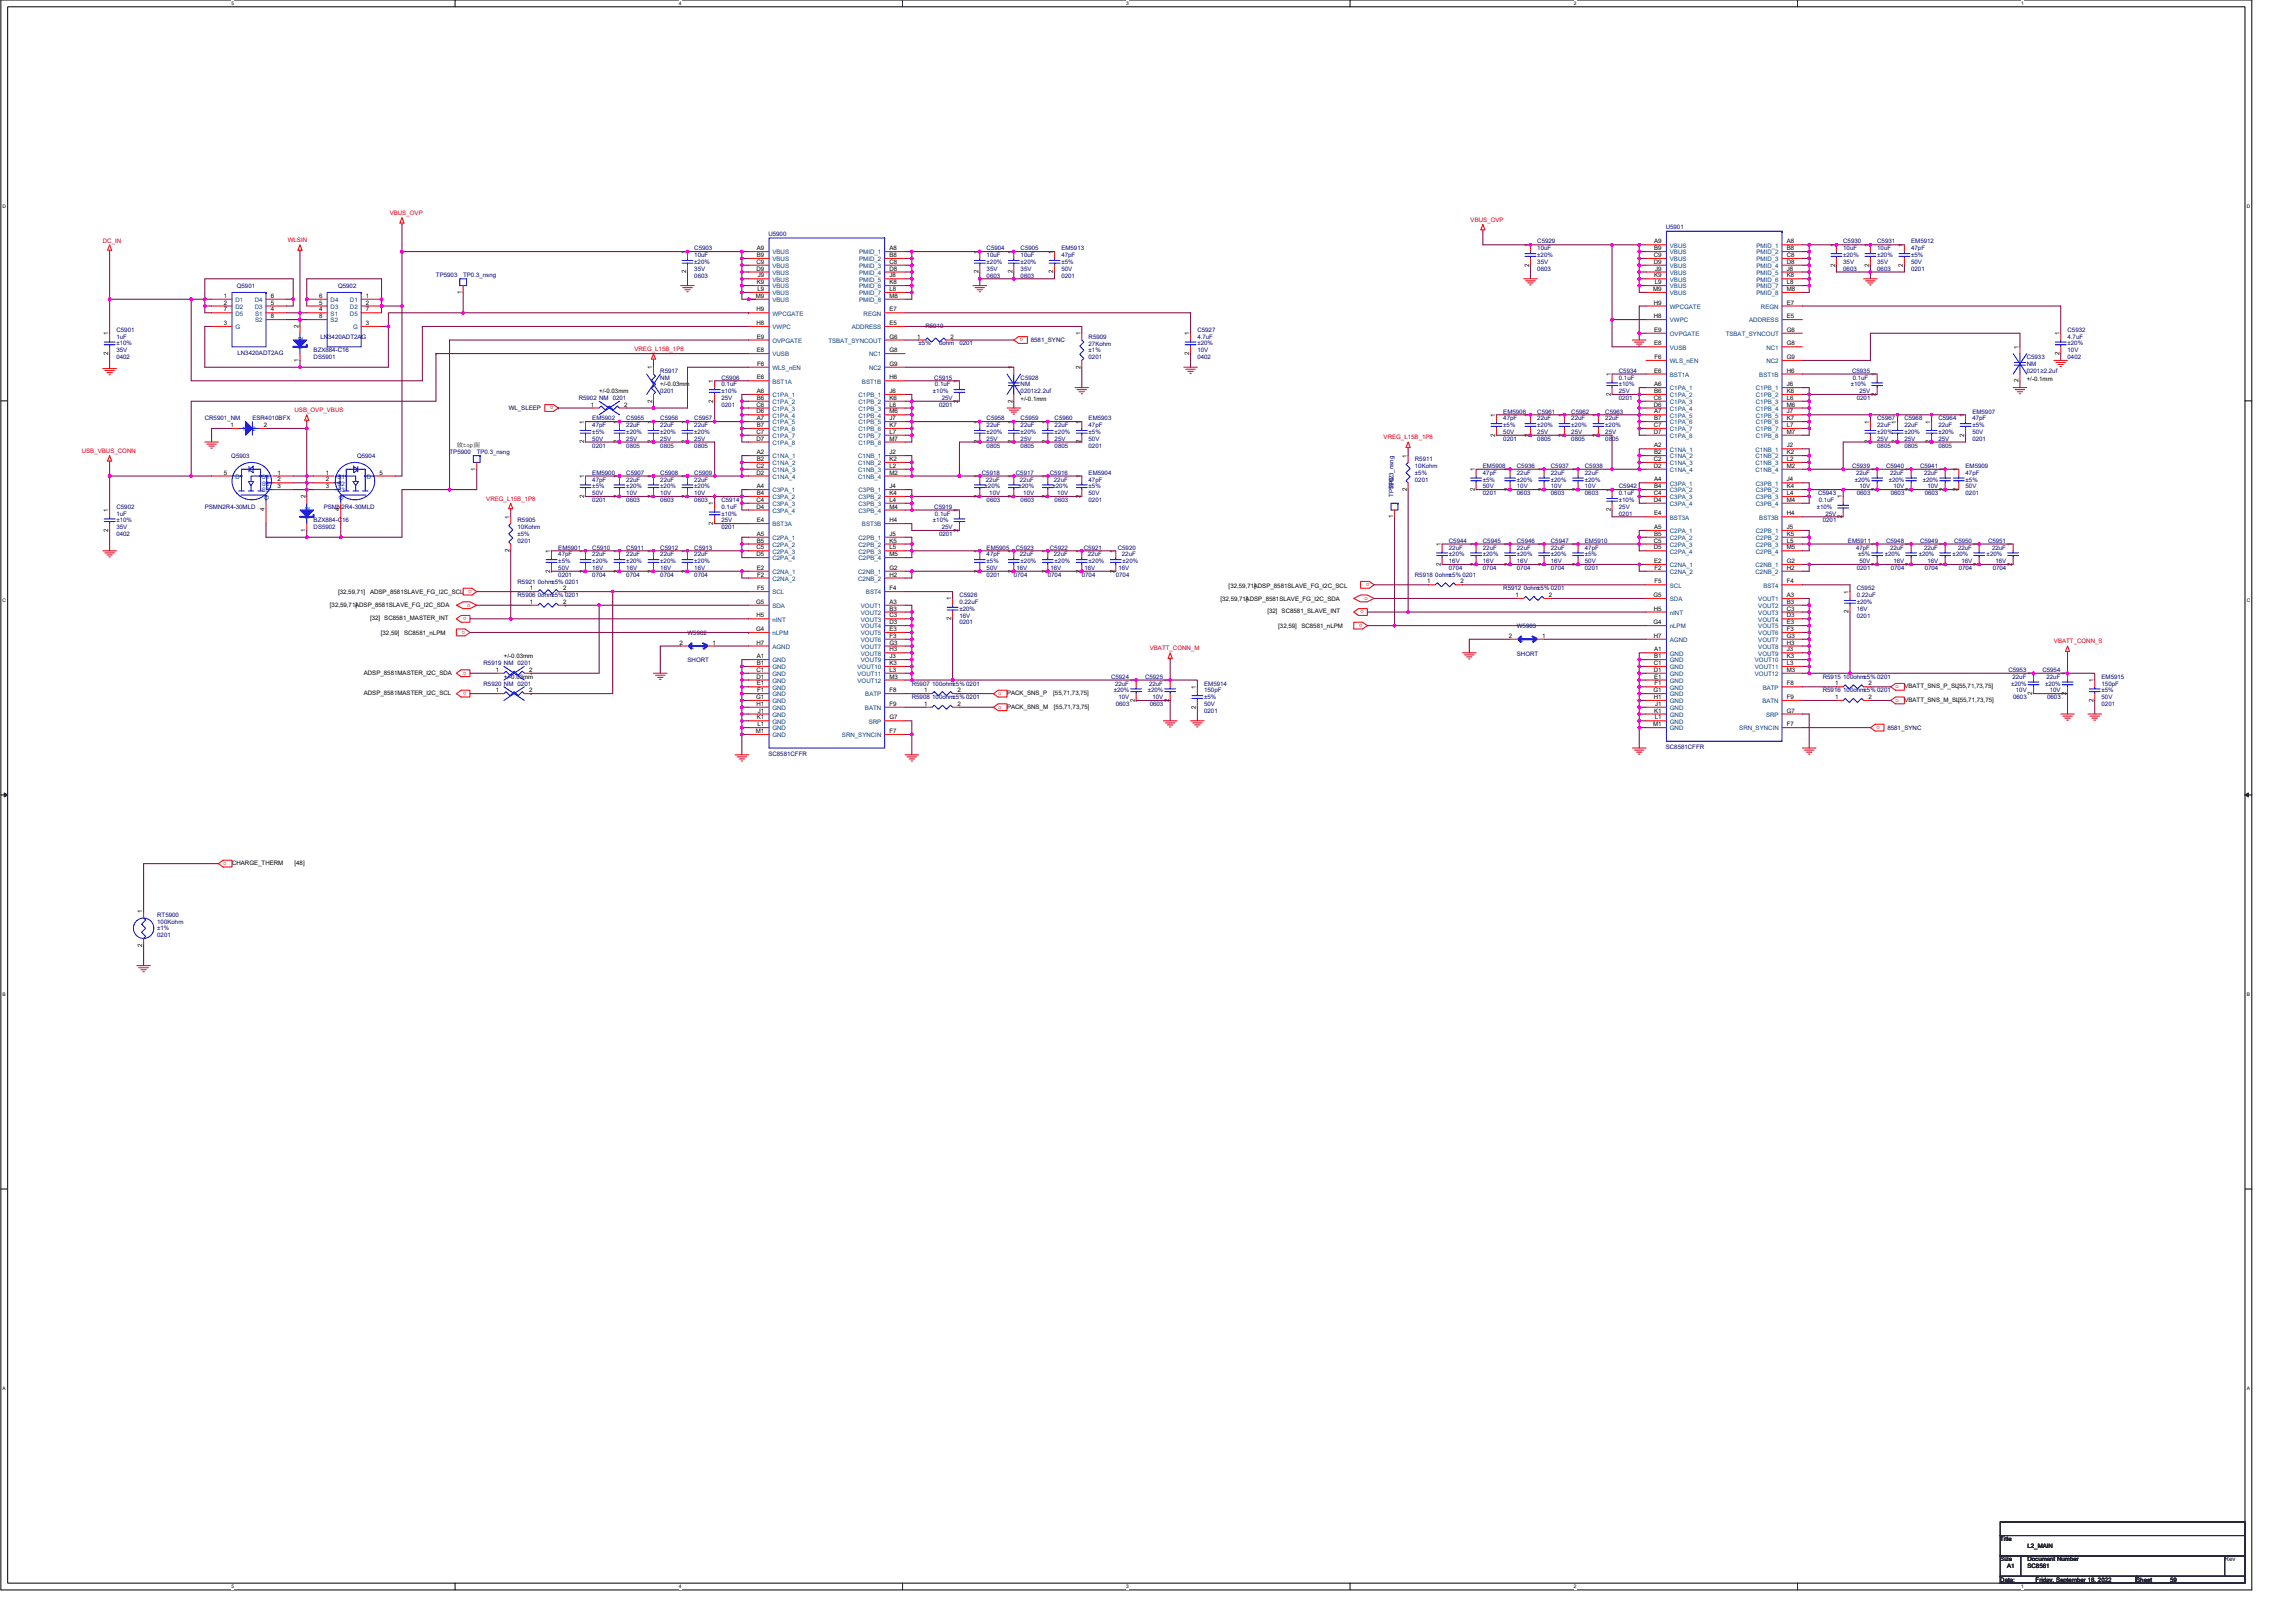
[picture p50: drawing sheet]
<svg xmlns="http://www.w3.org/2000/svg" width="420mm" height="297mm" viewBox="0 0 420 297" stroke-linecap="round" stroke-linejoin="round" font-family="sans-serif">
<defs><g id="words">
<g font-size="1.1" fill="#f00">
<text x="71.3" y="39.3">VBUS_OVP</text>
<text x="269.2" y="40.6">VBUS_OVP</text>
<text x="18.8" y="44.6">DC_IN</text>
<text x="52.7" y="44.3">WLSIN</text>
<text x="116.2" y="64.2">VREG_L15B_1P8</text>
<text x="187.3" y="61.9" transform="rotate(180 187.3 61.9)">o</text>
<text x="53.9" y="75.4">USB_OVP_VBUS</text>
<text x="101.3" y="74.4" transform="rotate(180 101.3 74.4)">o</text>
<text x="15" y="82.9">USB_VBUS_CONN</text>
<text x="253.3" y="80.4">VREG_L15B_1P8</text>
<text x="89" y="91.6">VREG_L15B_1P8</text>
<text x="86.4" y="108" transform="rotate(180 86.4 108)">o</text>
<text x="250.7" y="106.7" transform="rotate(180 250.7 106.7)">o</text>
<text x="85.4" y="112.9" transform="rotate(180 85.4 112.9)">o</text>
<text x="85.5" y="111">o</text>
<text x="249.7" y="111.7" transform="rotate(180 249.7 111.7)">o</text>
<text x="249.8" y="109.8">o</text>
<text x="85.2" y="115.4" transform="rotate(180 85.2 115.4)">o</text>
<text x="210.5" y="119">VBATT_CONN_M</text>
<text x="249.5" y="114.2" transform="rotate(180 249.5 114.2)">o</text>
<text x="376" y="117.7">VBATT_CONN_S</text>
<text x="85.4" y="122.9" transform="rotate(180 85.4 122.9)">o</text>
<text x="347" y="126">o</text>
<text x="85.4" y="126.6" transform="rotate(180 85.4 126.6)">o</text>
<text x="182.7" y="127.2">o</text>
<text x="182.7" y="129.7">o</text>
<text x="347" y="128.5">o</text>
<text x="344.2" y="132.9" transform="rotate(180 344.2 132.9)">o</text>
<text x="40.9" y="158.3">o</text>
</g>
<g font-size="1.1" fill="#000080">
<text x="305" y="41.9">U5901</text>
<text x="127.1" y="45.8">C5903</text>
<text x="127.1" y="47.1">10uF</text>
<text x="140.7" y="43.2">U5900</text>
<text x="180.6" y="45.8">C5904</text>
<text x="180.6" y="47.1">10uF</text>
<text x="186.8" y="45.8">C5905</text>
<text x="186.8" y="47.1">10uF</text>
<text x="194.3" y="45.8">EM5913</text>
<text x="194.3" y="47.1">47pF</text>
<text x="281.4" y="44.6">C5929</text>
<text x="281.4" y="45.8">10uF</text>
<text x="281.4" y="47.1">±20%</text>
<text x="337.4" y="44.6">C5930</text>
<text x="337.4" y="45.8">10uF</text>
<text x="337.4" y="47.1">±20%</text>
<text x="343.7" y="44.6">C5931</text>
<text x="343.7" y="45.8">10uF</text>
<text x="343.7" y="47.1">±20%</text>
<text x="349.9" y="44.6">EM5912</text>
<text x="349.9" y="45.8">47pF</text>
<text x="349.9" y="47.1">±5%</text>
<text x="43.3" y="52.8">Q5901</text>
<text x="61.9" y="52.8">Q5902</text>
<text x="79.8" y="50.8">TP5903</text>
<text x="84.8" y="50.8">TP0.3_nsng</text>
<text x="127.1" y="50.8">0603</text>
<text x="127.1" y="49.5">35V</text>
<text x="127.1" y="48.3">±20%</text>
<text x="180.6" y="50.8">0603</text>
<text x="180.6" y="49.5">35V</text>
<text x="180.6" y="48.3">±20%</text>
<text x="186.8" y="50.8">0603</text>
<text x="186.8" y="49.5">35V</text>
<text x="186.8" y="48.3">±20%</text>
<text x="194.3" y="50.8">0201</text>
<text x="194.3" y="49.5">50V</text>
<text x="194.3" y="48.3">±5%</text>
<text x="281.4" y="49.5">0603</text>
<text x="281.4" y="48.3">35V</text>
<text x="337.4" y="49.5">0603</text>
<text x="337.4" y="48.3">35V</text>
<text x="343.7" y="49.5">0603</text>
<text x="343.7" y="48.3">35V</text>
<text x="349.9" y="49.5">0201</text>
<text x="349.9" y="48.3">50V</text>
<text x="21.3" y="60.7">C5901</text>
<text x="21.3" y="62">1uF</text>
<text x="21.3" y="65.7">0402</text>
<text x="21.3" y="64.5">35V</text>
<text x="21.3" y="63.2">±10%</text>
<text x="43.5" y="65">LN3420ADT2AG</text>
<text x="57.4" y="65.7">DS5901</text>
<text x="57.4" y="64.5">BZX884-C16</text>
<text x="58.7" y="62">LN3420ADT2AG</text>
<text x="168.2" y="63.2">±5%</text>
<text x="169.4" y="60.1">R5910</text>
<text x="171.9" y="63.2">0ohm</text>
<text x="175.6" y="63.2">0201</text>
<text x="199.3" y="62">R5909</text>
<text x="199.3" y="63.2">27Kohm</text>
<text x="199.3" y="64.5">±1%</text>
<text x="199.3" y="65.7">0201</text>
<text x="219.2" y="60.7">C5927</text>
<text x="219.2" y="62">4.7uF</text>
<text x="219.2" y="65.7">0402</text>
<text x="219.2" y="64.5">10V</text>
<text x="219.2" y="63.2">±20%</text>
<text x="371" y="65.7">C5933</text>
<text x="378.5" y="60.7">C5932</text>
<text x="378.5" y="62">4.7uF</text>
<text x="378.5" y="65.7">0402</text>
<text x="378.5" y="64.5">10V</text>
<text x="378.5" y="63.2">±20%</text>
<text x="120.9" y="68.2">R5917</text>
<text x="120.9" y="69.5">NM</text>
<text x="120.9" y="71.9">0201</text>
<text x="132.1" y="69.5">C5906</text>
<text x="132.1" y="70.7">0.1uF</text>
<text x="132.1" y="71.9">±10%</text>
<text x="170.8" y="71.9">±10%</text>
<text x="171" y="69.5">C5915</text>
<text x="171.2" y="70.7">0.1uF</text>
<text x="186.8" y="69.5">C5928</text>
<text x="186.8" y="70.7">NM</text>
<text x="186.8" y="71.9">0201≥2.2uf</text>
<text x="296.4" y="68.2">C5934</text>
<text x="296.4" y="69.5">0.1uF</text>
<text x="296.4" y="71.9">25V</text>
<text x="296.4" y="70.7">±10%</text>
<text x="338.8" y="70.7">±10%</text>
<text x="339.1" y="68.2">C5935</text>
<text x="339.2" y="69.5">0.1uF</text>
<text x="340.4" y="71.9">25V</text>
<text x="371" y="67">NM</text>
<text x="371" y="68.2">0201≥2.2uf</text>
<text x="37.5" y="76.9">CR5901_NM</text>
<text x="46.2" y="76.9">ESR4010BFX</text>
<text x="105.9" y="73.2">R5902 NM 0201</text>
<text x="108.4" y="76.9">EM5902</text>
<text x="114.7" y="76.9">C5955</text>
<text x="120.9" y="76.9">C5956</text>
<text x="127.1" y="76.9">C5957</text>
<text x="132.1" y="74.4">0201</text>
<text x="132.1" y="73.2">25V</text>
<text x="171.9" y="74.4">0201</text>
<text x="172.4" y="73.2">25V</text>
<text x="180.6" y="76.9">C5958</text>
<text x="186.8" y="76.9">C5959</text>
<text x="193.1" y="76.9">C5960</text>
<text x="199.3" y="76.9">EM5903</text>
<text x="275.2" y="75.7">EM5906</text>
<text x="275.2" y="76.9">47pF</text>
<text x="281.4" y="75.7">C5961</text>
<text x="281.4" y="76.9">22uF</text>
<text x="287.7" y="75.7">C5962</text>
<text x="287.7" y="76.9">22uF</text>
<text x="293.9" y="75.7">C5963</text>
<text x="293.9" y="76.9">22uF</text>
<text x="296.4" y="73.2">0201</text>
<text x="339.9" y="73.2">0201</text>
<text x="343.7" y="76.9">C5967</text>
<text x="348.6" y="76.9">C5968</text>
<text x="354.9" y="76.9">C5964</text>
<text x="361.1" y="75.7">EM5907</text>
<text x="361.1" y="76.9">47pF</text>
<text x="42.3" y="83.9">Q5903</text>
<text x="65.4" y="83.9">Q5904</text>
<text x="82.3" y="83.1">TP5900</text>
<text x="87.3" y="83.1">TP0.3_nsng</text>
<text x="108.4" y="78.2">47pF</text>
<text x="108.4" y="81.9">0201</text>
<text x="108.4" y="80.7">50V</text>
<text x="108.4" y="79.4">±5%</text>
<text x="114.7" y="78.2">22uF</text>
<text x="114.7" y="81.9">0805</text>
<text x="114.7" y="80.7">25V</text>
<text x="114.7" y="79.4">±20%</text>
<text x="120.9" y="78.2">22uF</text>
<text x="120.9" y="81.9">0805</text>
<text x="120.9" y="80.7">25V</text>
<text x="120.9" y="79.4">±20%</text>
<text x="127.1" y="78.2">22uF</text>
<text x="127.1" y="81.9">0805</text>
<text x="127.1" y="80.7">25V</text>
<text x="127.1" y="79.4">±20%</text>
<text x="180.6" y="78.2">22uF</text>
<text x="180.6" y="81.9">0805</text>
<text x="180.6" y="80.7">25V</text>
<text x="180.6" y="79.4">±20%</text>
<text x="186.8" y="78.2">22uF</text>
<text x="186.8" y="81.9">0805</text>
<text x="186.8" y="80.7">25V</text>
<text x="186.8" y="79.4">±20%</text>
<text x="193.1" y="78.2">22uF</text>
<text x="193.1" y="81.9">0805</text>
<text x="193.1" y="80.7">25V</text>
<text x="193.1" y="79.4">±20%</text>
<text x="199.3" y="78.2">47pF</text>
<text x="199.3" y="81.9">0201</text>
<text x="199.3" y="80.7">50V</text>
<text x="199.3" y="79.4">±5%</text>
<text x="275.2" y="80.7">0201</text>
<text x="275.2" y="79.4">50V</text>
<text x="275.2" y="78.2">±5%</text>
<text x="281.4" y="80.7">0805</text>
<text x="281.4" y="79.4">25V</text>
<text x="281.4" y="78.2">±20%</text>
<text x="287.7" y="80.7">0805</text>
<text x="287.7" y="79.4">25V</text>
<text x="287.7" y="78.2">±20%</text>
<text x="293.9" y="80.7">0805</text>
<text x="293.9" y="79.4">25V</text>
<text x="293.9" y="78.2">±20%</text>
<text x="343.7" y="78.2">22uF</text>
<text x="343.7" y="81.9">0805</text>
<text x="343.7" y="80.7">25V</text>
<text x="343.7" y="79.4">±20%</text>
<text x="348.6" y="78.2">22uF</text>
<text x="348.6" y="81.9">0805</text>
<text x="348.6" y="80.7">25V</text>
<text x="348.6" y="79.4">±20%</text>
<text x="354.9" y="78.2">22uF</text>
<text x="354.9" y="81.9">0805</text>
<text x="354.9" y="80.7">25V</text>
<text x="354.9" y="79.4">±20%</text>
<text x="361.1" y="80.7">0201</text>
<text x="361.1" y="79.4">50V</text>
<text x="361.1" y="78.2">±5%</text>
<text x="108.4" y="86.9">EM5900</text>
<text x="108.4" y="88.1">47pF</text>
<text x="108.4" y="89.4">±5%</text>
<text x="114.7" y="86.9">C5907</text>
<text x="114.7" y="88.1">22uF</text>
<text x="114.7" y="89.4">±20%</text>
<text x="120.9" y="86.9">C5908</text>
<text x="120.9" y="88.1">22uF</text>
<text x="120.9" y="89.4">±20%</text>
<text x="127.1" y="86.9">C5909</text>
<text x="127.1" y="88.1">22uF</text>
<text x="127.1" y="89.4">±20%</text>
<text x="179.8" y="86.9">C5918</text>
<text x="180.2" y="89.4">±20%</text>
<text x="180.5" y="88.1">22uF</text>
<text x="186" y="86.9">C5917</text>
<text x="186.5" y="89.4">±20%</text>
<text x="186.7" y="88.1">22uF</text>
<text x="192.2" y="86.9">C5916</text>
<text x="192.7" y="89.4">±20%</text>
<text x="192.9" y="88.1">22uF</text>
<text x="199.3" y="86.9">EM5904</text>
<text x="199.3" y="88.1">47pF</text>
<text x="199.3" y="89.4">±5%</text>
<text x="255.1" y="89.5" transform="rotate(-90 255.1 89.5)">TP0.3_nsng</text>
<text x="259" y="84.4">R5911</text>
<text x="259" y="85.6">10Kohm</text>
<text x="259" y="86.9">±5%</text>
<text x="259" y="88.1">0201</text>
<text x="271.5" y="85.6">EM5908</text>
<text x="271.5" y="86.9">47pF</text>
<text x="271.5" y="89.4">50V</text>
<text x="271.5" y="88.1">±5%</text>
<text x="277.7" y="85.6">C5936</text>
<text x="277.7" y="86.9">22uF</text>
<text x="277.7" y="89.4">10V</text>
<text x="277.7" y="88.1">±20%</text>
<text x="283.9" y="85.6">C5937</text>
<text x="283.9" y="86.9">22uF</text>
<text x="283.9" y="89.4">10V</text>
<text x="283.9" y="88.1">±20%</text>
<text x="290.1" y="85.6">C5938</text>
<text x="290.1" y="86.9">22uF</text>
<text x="290.1" y="89.4">10V</text>
<text x="290.1" y="88.1">±20%</text>
<text x="296.4" y="89.4">C5942</text>
<text x="339.1" y="85.6">C5939</text>
<text x="339.6" y="88.1">±20%</text>
<text x="339.8" y="86.9">22uF</text>
<text x="340.4" y="89.4">10V</text>
<text x="345.3" y="85.6">C5940</text>
<text x="345.8" y="88.1">±20%</text>
<text x="346" y="86.9">22uF</text>
<text x="346.7" y="89.4">10V</text>
<text x="351.5" y="85.6">C5941</text>
<text x="352" y="88.1">±20%</text>
<text x="352.3" y="86.9">22uF</text>
<text x="352.9" y="89.4">10V</text>
<text x="359.8" y="85.6">EM5909</text>
<text x="359.8" y="86.9">47pF</text>
<text x="359.8" y="89.4">50V</text>
<text x="359.8" y="88.1">±5%</text>
<text x="21.3" y="93.1">C5902</text>
<text x="21.3" y="94.3">1uF</text>
<text x="21.3" y="95.6">±10%</text>
<text x="37.5" y="93.1">PSMN2R4-30MLD</text>
<text x="57.4" y="95.6">BZX884-C16</text>
<text x="59.3" y="93.1">PSMN2R4-30MLD</text>
<text x="94.7" y="95.6">R5905</text>
<text x="108.4" y="91.9">0201</text>
<text x="108.4" y="90.6">50V</text>
<text x="114.7" y="91.9">0603</text>
<text x="114.7" y="90.6">10V</text>
<text x="120.9" y="91.9">0603</text>
<text x="120.9" y="90.6">10V</text>
<text x="127.1" y="91.9">0603</text>
<text x="127.1" y="90.6">10V</text>
<text x="132.1" y="91.9">C5914</text>
<text x="132.1" y="93.1">0.1uF</text>
<text x="132.1" y="95.6">25V</text>
<text x="132.1" y="94.3">±10%</text>
<text x="170.8" y="95.6">±10%</text>
<text x="171" y="93.1">C5919</text>
<text x="171.2" y="94.3">0.1uF</text>
<text x="180.6" y="91.9">0603</text>
<text x="181.1" y="90.6">10V</text>
<text x="186.8" y="91.9">0603</text>
<text x="187.3" y="90.6">10V</text>
<text x="193.1" y="91.9">0603</text>
<text x="193.6" y="90.6">10V</text>
<text x="199.3" y="91.9">0201</text>
<text x="199.3" y="90.6">50V</text>
<text x="255.1" y="91" transform="rotate(-90 255.1 91)">TP5902</text>
<text x="271.5" y="90.6">0201</text>
<text x="277.7" y="90.6">0603</text>
<text x="283.9" y="90.6">0603</text>
<text x="290.1" y="90.6">0603</text>
<text x="296.4" y="90.6">0.1uF</text>
<text x="296.4" y="94.3">0201</text>
<text x="296.4" y="93.1">25V</text>
<text x="296.4" y="91.9">±10%</text>
<text x="332.6" y="93.1">±10%</text>
<text x="332.8" y="90.6">C5943</text>
<text x="333" y="91.9">0.1uF</text>
<text x="333.7" y="95.6">0201</text>
<text x="334.2" y="94.3">25V</text>
<text x="339.9" y="90.6">0603</text>
<text x="346.2" y="90.6">0603</text>
<text x="352.4" y="90.6">0603</text>
<text x="359.8" y="90.6">0201</text>
<text x="21.3" y="98.1">0402</text>
<text x="21.3" y="96.8">35V</text>
<text x="57.4" y="96.8">DS5902</text>
<text x="94.7" y="96.8">10Kohm</text>
<text x="94.7" y="98.1">±5%</text>
<text x="94.7" y="99.3">0201</text>
<text x="102.2" y="100.6">EM5901</text>
<text x="102.2" y="101.8">47pF</text>
<text x="108.4" y="100.6">C5910</text>
<text x="108.4" y="101.8">22uF</text>
<text x="114.7" y="100.6">C5911</text>
<text x="114.7" y="101.8">22uF</text>
<text x="120.9" y="100.6">C5912</text>
<text x="120.9" y="101.8">22uF</text>
<text x="127.1" y="100.6">C5913</text>
<text x="127.1" y="101.8">22uF</text>
<text x="132.1" y="96.8">0201</text>
<text x="171.9" y="98.1">0201</text>
<text x="172.4" y="96.8">25V</text>
<text x="180.6" y="100.6">EM5905</text>
<text x="180.6" y="101.8">47pF</text>
<text x="186" y="100.6">C5923</text>
<text x="186.7" y="101.8">22uF</text>
<text x="192.2" y="100.6">C5922</text>
<text x="192.9" y="101.8">22uF</text>
<text x="198.4" y="100.6">C5921</text>
<text x="199.2" y="101.8">22uF</text>
<text x="204.6" y="100.6">C5920</text>
<text x="205.4" y="101.8">22uF</text>
<text x="265.3" y="99.3">C5944</text>
<text x="265.3" y="100.6">22uF</text>
<text x="265.3" y="101.8">±20%</text>
<text x="271.5" y="99.3">C5945</text>
<text x="271.5" y="100.6">22uF</text>
<text x="271.5" y="101.8">±20%</text>
<text x="277.7" y="99.3">C5946</text>
<text x="277.7" y="100.6">22uF</text>
<text x="277.7" y="101.8">±20%</text>
<text x="283.9" y="99.3">C5947</text>
<text x="283.9" y="100.6">22uF</text>
<text x="283.9" y="101.8">±20%</text>
<text x="290.1" y="99.3">EM5910</text>
<text x="290.1" y="100.6">47pF</text>
<text x="290.1" y="101.8">±5%</text>
<text x="338.3" y="99.3">EM5911</text>
<text x="339.8" y="100.6">47pF</text>
<text x="340.2" y="101.8">±5%</text>
<text x="345" y="101.8">±20%</text>
<text x="345.3" y="99.3">C5948</text>
<text x="346" y="100.6">22uF</text>
<text x="351.3" y="101.8">±20%</text>
<text x="351.5" y="99.3">C5949</text>
<text x="352.3" y="100.6">22uF</text>
<text x="357.5" y="101.8">±20%</text>
<text x="357.7" y="99.3">C5950</text>
<text x="358.5" y="100.6">22uF</text>
<text x="363.7" y="101.8">±20%</text>
<text x="364" y="99.3">C5951</text>
<text x="364.7" y="100.6">22uF</text>
<text x="94.7" y="106.8">R5921 0ohm±5% 0201</text>
<text x="102.2" y="105.6">0201</text>
<text x="102.2" y="104.3">50V</text>
<text x="102.2" y="103.1">±5%</text>
<text x="108.4" y="105.6">0704</text>
<text x="108.4" y="104.3">16V</text>
<text x="108.4" y="103.1">±20%</text>
<text x="114.7" y="105.6">0704</text>
<text x="114.7" y="104.3">16V</text>
<text x="114.7" y="103.1">±20%</text>
<text x="120.9" y="105.6">0704</text>
<text x="120.9" y="104.3">16V</text>
<text x="120.9" y="103.1">±20%</text>
<text x="127.1" y="105.6">0704</text>
<text x="127.1" y="104.3">16V</text>
<text x="127.1" y="103.1">±20%</text>
<text x="180.6" y="105.6">0201</text>
<text x="180.6" y="104.3">50V</text>
<text x="180.6" y="103.1">±5%</text>
<text x="185.6" y="105.6">0704</text>
<text x="186.1" y="104.3">16V</text>
<text x="186.8" y="103.1">±20%</text>
<text x="191.8" y="105.6">0704</text>
<text x="192.3" y="104.3">16V</text>
<text x="193.1" y="103.1">±20%</text>
<text x="198" y="105.6">0704</text>
<text x="198.5" y="104.3">16V</text>
<text x="199.3" y="103.1">±20%</text>
<text x="204.3" y="105.6">0704</text>
<text x="204.8" y="104.3">16V</text>
<text x="205.5" y="103.1">±20%</text>
<text x="259" y="105.5">R5918 0ohm±5% 0201</text>
<text x="265.3" y="104.3">0704</text>
<text x="265.3" y="103.1">16V</text>
<text x="271.5" y="104.3">0704</text>
<text x="271.5" y="103.1">16V</text>
<text x="277.7" y="104.3">0704</text>
<text x="277.7" y="103.1">16V</text>
<text x="283.9" y="104.3">0704</text>
<text x="283.9" y="103.1">16V</text>
<text x="290.1" y="104.3">0201</text>
<text x="290.1" y="103.1">50V</text>
<text x="339.9" y="104.3">0201</text>
<text x="340.4" y="103.1">50V</text>
<text x="346.2" y="104.3">0704</text>
<text x="346.7" y="103.1">16V</text>
<text x="352.4" y="104.3">0704</text>
<text x="352.9" y="103.1">16V</text>
<text x="358.6" y="104.3">0704</text>
<text x="359.1" y="103.1">16V</text>
<text x="364.8" y="104.3">0704</text>
<text x="365.3" y="103.1">16V</text>
<text x="94.7" y="109.3">R5906 0ohm±5% 0201</text>
<text x="175.6" y="109.3">C5926</text>
<text x="175.6" y="110.5">0.22uF</text>
<text x="175.6" y="113">16V</text>
<text x="175.6" y="111.8">±20%</text>
<text x="275.2" y="108">R5912 0ohm±5% 0201</text>
<text x="339.9" y="108">C5952</text>
<text x="339.9" y="109.3">0.22uF</text>
<text x="339.9" y="113">0201</text>
<text x="339.9" y="111.8">16V</text>
<text x="339.9" y="110.5">±20%</text>
<text x="125.9" y="116.1">W5902</text>
<text x="175.6" y="114.3">0201</text>
<text x="277.7" y="114.9">W5903</text>
<text x="277.7" y="120">SHORT</text>
<text x="88.5" y="125.5">R5920 NM 0201</text>
<text x="88.5" y="121.7">R5919 NM 0201</text>
<text x="125.9" y="121.2">SHORT</text>
<text x="166.9" y="125.5">R5907 100ohm±5% 0201</text>
<text x="203.4" y="124.2">C5924</text>
<text x="204.1" y="125.5">22uF</text>
<text x="209.6" y="124.2">C5925</text>
<text x="210.4" y="125.5">22uF</text>
<text x="220.5" y="125.5">EM5914</text>
<text x="333.7" y="124.2">R5915 100ohm±5% 0201</text>
<text x="367.7" y="123">C5953</text>
<text x="368.2" y="125.5">±20%</text>
<text x="368.4" y="124.2">22uF</text>
<text x="373.9" y="123">C5954</text>
<text x="374.4" y="125.5">±20%</text>
<text x="374.7" y="124.2">22uF</text>
<text x="384.7" y="124.2">EM5915</text>
<text x="384.7" y="125.5">150pF</text>
<text x="166.9" y="128">R5908 100ohm±5% 0201</text>
<text x="203.9" y="126.7">±20%</text>
<text x="204.3" y="129.2">0603</text>
<text x="204.8" y="128">10V</text>
<text x="210.1" y="126.7">±20%</text>
<text x="210.5" y="129.2">0603</text>
<text x="211" y="128">10V</text>
<text x="220.5" y="126.7">150pF</text>
<text x="220.5" y="130.4">0201</text>
<text x="220.5" y="129.2">50V</text>
<text x="220.5" y="128">±5%</text>
<text x="333.7" y="126.7">R5916 100ohm±5% 0201</text>
<text x="368.6" y="128">0603</text>
<text x="369.1" y="126.7">10V</text>
<text x="374.8" y="128">0603</text>
<text x="375.3" y="126.7">10V</text>
<text x="384.7" y="129.2">0201</text>
<text x="384.7" y="128">50V</text>
<text x="384.7" y="126.7">±5%</text>
<text x="305" y="137">SC8581CFFR</text>
<text x="140.7" y="138.3">SC8581CFFR</text>
<text x="28.8" y="167.8">RT5900</text>
<text x="28.8" y="169">100Kohm</text>
<text x="28.8" y="170.3">±1%</text>
<text x="28.8" y="171.5">0201</text>
</g>
<g font-size="1.1">
<text x="125.6" y="46.4" transform="rotate(-90 125.6 46.4)">1</text>
<text x="138.6" y="45.8">A9</text>
<text x="138.6" y="47">B9</text>
<text x="162.8" y="45.8">A8</text>
<text x="162.8" y="47">B8</text>
<text x="179.1" y="46.4" transform="rotate(-90 179.1 46.4)">1</text>
<text x="185.3" y="46.4" transform="rotate(-90 185.3 46.4)">1</text>
<text x="192.8" y="46.4" transform="rotate(-90 192.8 46.4)">1</text>
<text x="279.9" y="45.2" transform="rotate(-90 279.9 45.2)">1</text>
<text x="302.8" y="47">C9</text>
<text x="302.8" y="44.6">A9</text>
<text x="302.8" y="45.8">B9</text>
<text x="327.1" y="44.6">A8</text>
<text x="327.1" y="45.8">B8</text>
<text x="327.1" y="47">C8</text>
<text x="335.9" y="45.2" transform="rotate(-90 335.9 45.2)">1</text>
<text x="342.2" y="45.2" transform="rotate(-90 342.2 45.2)">1</text>
<text x="348.4" y="45.2" transform="rotate(-90 348.4 45.2)">1</text>
<text x="84.5" y="53.8" transform="rotate(-90 84.5 53.8)">1</text>
<text x="125.6" y="50" transform="rotate(-90 125.6 50)">2</text>
<text x="138.5" y="48.3">C9</text>
<text x="138.5" y="49.5">D9</text>
<text x="138.6" y="52">K9</text>
<text x="138.7" y="53.3">L9</text>
<text x="138.7" y="50.8">J9</text>
<text x="162.8" y="48.3">C8</text>
<text x="162.8" y="49.5">D8</text>
<text x="162.8" y="50.8">J8</text>
<text x="162.8" y="52">K8</text>
<text x="162.8" y="53.3">L8</text>
<text x="179.1" y="50" transform="rotate(-90 179.1 50)">2</text>
<text x="185.3" y="50" transform="rotate(-90 185.3 50)">2</text>
<text x="192.8" y="50" transform="rotate(-90 192.8 50)">2</text>
<text x="279.9" y="48.8" transform="rotate(-90 279.9 48.8)">2</text>
<text x="302.7" y="53.3">M9</text>
<text x="302.8" y="48.3">D9</text>
<text x="302.8" y="50.8">K9</text>
<text x="303" y="52">L9</text>
<text x="303" y="49.5">J9</text>
<text x="327.1" y="48.3">D8</text>
<text x="327.1" y="49.5">J8</text>
<text x="327.1" y="50.8">K8</text>
<text x="327.1" y="52">L8</text>
<text x="327.1" y="53.3">M8</text>
<text x="335.9" y="48.8" transform="rotate(-90 335.9 48.8)">2</text>
<text x="342.2" y="48.8" transform="rotate(-90 342.2 48.8)">2</text>
<text x="348.4" y="48.8" transform="rotate(-90 348.4 48.8)">2</text>
<text x="41" y="54.5">1</text>
<text x="41" y="55.8">2</text>
<text x="41" y="59.5">3</text>
<text x="41" y="57">7</text>
<text x="49.6" y="55.8">5</text>
<text x="49.6" y="54.5">6</text>
<text x="49.6" y="57">4</text>
<text x="49.6" y="58.2">8</text>
<text x="58.4" y="57">4</text>
<text x="58.4" y="55.8">5</text>
<text x="58.4" y="54.5">6</text>
<text x="58.4" y="58.2">8</text>
<text x="67" y="54.5">1</text>
<text x="67" y="55.8">2</text>
<text x="67" y="59.5">3</text>
<text x="67" y="57">7</text>
<text x="138.4" y="54.5">M9</text>
<text x="138.5" y="59.5">H8</text>
<text x="138.5" y="57">H9</text>
<text x="162.8" y="59.5">E5</text>
<text x="162.8" y="57">E7</text>
<text x="162.8" y="54.5">M8</text>
<text x="302.8" y="58.2">H8</text>
<text x="302.8" y="55.8">H9</text>
<text x="327.1" y="58.2">E5</text>
<text x="327.1" y="55.8">E7</text>
<text x="19.8" y="65" transform="rotate(-90 19.8 65)">2</text>
<text x="19.8" y="61.4" transform="rotate(-90 19.8 61.4)">1</text>
<text x="54.7" y="60.1" transform="rotate(-90 54.7 60.1)">2</text>
<text x="138.6" y="62">E9</text>
<text x="138.6" y="64.5">E8</text>
<text x="162.8" y="62">G6</text>
<text x="162.8" y="64.5">G8</text>
<text x="167.9" y="62">1</text>
<text x="174" y="62">2</text>
<text x="197.8" y="61.4" transform="rotate(-90 197.8 61.4)">1</text>
<text x="217.7" y="65" transform="rotate(-90 217.7 65)">2</text>
<text x="217.7" y="61.4" transform="rotate(-90 217.7 61.4)">1</text>
<text x="302.8" y="60.7">E9</text>
<text x="302.8" y="63.2">E8</text>
<text x="302.9" y="65.7">F6</text>
<text x="327.1" y="60.7">G6</text>
<text x="327.1" y="63.2">G8</text>
<text x="327.1" y="65.7">G9</text>
<text x="369.6" y="63.8" transform="rotate(-90 369.6 63.8)">1</text>
<text x="377" y="65" transform="rotate(-90 377 65)">2</text>
<text x="377" y="61.4" transform="rotate(-90 377 61.4)">1</text>
<text x="54.7" y="66.2" transform="rotate(-90 54.7 66.2)">1</text>
<text x="109.7" y="71.9">+/-0.03mm</text>
<text x="119.4" y="67.6" transform="rotate(-90 119.4 67.6)">1</text>
<text x="120.9" y="70.7">+/-0.03mm</text>
<text x="130.6" y="70.1" transform="rotate(-90 130.6 70.1)">1</text>
<text x="138.6" y="69.4">E6</text>
<text x="138.6" y="71.9">A6</text>
<text x="138.6" y="67">F6</text>
<text x="162.8" y="69.4">H6</text>
<text x="162.8" y="71.9">J6</text>
<text x="162.8" y="67">G9</text>
<text x="175.4" y="70.1" transform="rotate(-90 175.4 70.1)">1</text>
<text x="185.3" y="67.6" transform="rotate(-90 185.3 67.6)">1</text>
<text x="197.8" y="67.5" transform="rotate(-90 197.8 67.5)">2</text>
<text x="294.9" y="68.8" transform="rotate(-90 294.9 68.8)">1</text>
<text x="302.8" y="68.2">E6</text>
<text x="302.8" y="70.7">A6</text>
<text x="302.8" y="71.9">B6</text>
<text x="327.1" y="68.2">H6</text>
<text x="327.1" y="70.7">J6</text>
<text x="327.1" y="71.9">K6</text>
<text x="343.4" y="68.8" transform="rotate(-90 343.4 68.8)">1</text>
<text x="369.6" y="69.9" transform="rotate(-90 369.6 69.9)">2</text>
<text x="371" y="69.7">+/-0.1mm</text>
<text x="106.9" y="77.5" transform="rotate(-90 106.9 77.5)">1</text>
<text x="108.2" y="74.4">1</text>
<text x="113.2" y="77.5" transform="rotate(-90 113.2 77.5)">1</text>
<text x="114.3" y="74.4">2</text>
<text x="119.4" y="77.5" transform="rotate(-90 119.4 77.5)">1</text>
<text x="119.4" y="73.7" transform="rotate(-90 119.4 73.7)">2</text>
<text x="125.6" y="77.5" transform="rotate(-90 125.6 77.5)">1</text>
<text x="130.6" y="73.7" transform="rotate(-90 130.6 73.7)">2</text>
<text x="138.5" y="74.4">C6</text>
<text x="138.5" y="75.7">D6</text>
<text x="138.6" y="73.2">B6</text>
<text x="138.6" y="76.9">A7</text>
<text x="162.8" y="73.2">K6</text>
<text x="162.8" y="74.4">L6</text>
<text x="162.8" y="75.7">M6</text>
<text x="162.8" y="76.9">J7</text>
<text x="175.4" y="73.7" transform="rotate(-90 175.4 73.7)">2</text>
<text x="179.1" y="77.5" transform="rotate(-90 179.1 77.5)">1</text>
<text x="185.3" y="77.5" transform="rotate(-90 185.3 77.5)">1</text>
<text x="185.3" y="73.7" transform="rotate(-90 185.3 73.7)">2</text>
<text x="186.8" y="73.4">+/-0.1mm</text>
<text x="191.6" y="77.5" transform="rotate(-90 191.6 77.5)">1</text>
<text x="197.8" y="77.5" transform="rotate(-90 197.8 77.5)">1</text>
<text x="273.7" y="76.3" transform="rotate(-90 273.7 76.3)">1</text>
<text x="279.9" y="76.3" transform="rotate(-90 279.9 76.3)">1</text>
<text x="286.2" y="76.3" transform="rotate(-90 286.2 76.3)">1</text>
<text x="292.4" y="76.3" transform="rotate(-90 292.4 76.3)">1</text>
<text x="294.9" y="72.4" transform="rotate(-90 294.9 72.4)">2</text>
<text x="302.8" y="73.2">C6</text>
<text x="302.8" y="74.4">D6</text>
<text x="302.8" y="75.7">A7</text>
<text x="302.8" y="76.9">B7</text>
<text x="327.1" y="73.2">L6</text>
<text x="327.1" y="74.4">M6</text>
<text x="327.1" y="75.7">J7</text>
<text x="327.1" y="76.9">K7</text>
<text x="342.2" y="77.5" transform="rotate(-90 342.2 77.5)">1</text>
<text x="343.4" y="72.4" transform="rotate(-90 343.4 72.4)">2</text>
<text x="347.1" y="77.5" transform="rotate(-90 347.1 77.5)">1</text>
<text x="353.4" y="77.5" transform="rotate(-90 353.4 77.5)">1</text>
<text x="359.6" y="76.3" transform="rotate(-90 359.6 76.3)">1</text>
<text x="42.2" y="78.2">1</text>
<text x="48.3" y="78.2">2</text>
<text x="83.5" y="81.8">放top面</text>
<text x="106.9" y="81.1" transform="rotate(-90 106.9 81.1)">2</text>
<text x="113.2" y="81.1" transform="rotate(-90 113.2 81.1)">2</text>
<text x="119.4" y="81.1" transform="rotate(-90 119.4 81.1)">2</text>
<text x="125.6" y="81.1" transform="rotate(-90 125.6 81.1)">2</text>
<text x="138.5" y="79.4">C7</text>
<text x="138.5" y="80.6">D7</text>
<text x="138.6" y="83.1">A2</text>
<text x="138.6" y="78.2">B7</text>
<text x="162.8" y="83.1">J2</text>
<text x="162.8" y="78.2">K7</text>
<text x="162.8" y="79.4">L7</text>
<text x="162.8" y="80.6">M7</text>
<text x="179.1" y="81.1" transform="rotate(-90 179.1 81.1)">2</text>
<text x="185.3" y="81.1" transform="rotate(-90 185.3 81.1)">2</text>
<text x="191.6" y="81.1" transform="rotate(-90 191.6 81.1)">2</text>
<text x="197.8" y="81.1" transform="rotate(-90 197.8 81.1)">2</text>
<text x="257.5" y="83.8" transform="rotate(-90 257.5 83.8)">1</text>
<text x="273.7" y="79.9" transform="rotate(-90 273.7 79.9)">2</text>
<text x="279.9" y="79.9" transform="rotate(-90 279.9 79.9)">2</text>
<text x="286.2" y="79.9" transform="rotate(-90 286.2 79.9)">2</text>
<text x="292.4" y="79.9" transform="rotate(-90 292.4 79.9)">2</text>
<text x="302.8" y="78.2">C7</text>
<text x="302.8" y="79.4">D7</text>
<text x="302.8" y="81.9">A2</text>
<text x="302.8" y="83.1">B2</text>
<text x="327.1" y="81.9">J2</text>
<text x="327.1" y="83.1">K2</text>
<text x="327.1" y="78.2">L7</text>
<text x="327.1" y="79.4">M7</text>
<text x="342.2" y="81.1" transform="rotate(-90 342.2 81.1)">2</text>
<text x="347.1" y="81.1" transform="rotate(-90 347.1 81.1)">2</text>
<text x="353.4" y="81.1" transform="rotate(-90 353.4 81.1)">2</text>
<text x="359.6" y="79.9" transform="rotate(-90 359.6 79.9)">2</text>
<text x="41" y="86.9">5</text>
<text x="50.8" y="86.9">1</text>
<text x="50.8" y="88.1">2</text>
<text x="50.8" y="89.4">3</text>
<text x="59.7" y="86.9">1</text>
<text x="59.7" y="88.1">2</text>
<text x="59.7" y="89.4">3</text>
<text x="69.5" y="86.9">5</text>
<text x="87" y="86.1" transform="rotate(-90 87 86.1)">1</text>
<text x="106.9" y="87.5" transform="rotate(-90 106.9 87.5)">1</text>
<text x="113.2" y="87.5" transform="rotate(-90 113.2 87.5)">1</text>
<text x="119.4" y="87.5" transform="rotate(-90 119.4 87.5)">1</text>
<text x="125.6" y="87.5" transform="rotate(-90 125.6 87.5)">1</text>
<text x="138.5" y="85.6">C2</text>
<text x="138.5" y="86.9">D2</text>
<text x="138.6" y="84.4">B2</text>
<text x="138.6" y="89.4">A4</text>
<text x="162.8" y="84.4">K2</text>
<text x="162.8" y="85.6">L2</text>
<text x="162.8" y="86.9">M2</text>
<text x="162.8" y="89.4">J4</text>
<text x="179.1" y="87.5" transform="rotate(-90 179.1 87.5)">1</text>
<text x="185.3" y="87.5" transform="rotate(-90 185.3 87.5)">1</text>
<text x="191.6" y="87.5" transform="rotate(-90 191.6 87.5)">1</text>
<text x="197.8" y="87.5" transform="rotate(-90 197.8 87.5)">1</text>
<text x="257.5" y="89.9" transform="rotate(-90 257.5 89.9)">2</text>
<text x="270" y="89.9" transform="rotate(-90 270 89.9)">2</text>
<text x="270" y="86.3" transform="rotate(-90 270 86.3)">1</text>
<text x="276.2" y="89.9" transform="rotate(-90 276.2 89.9)">2</text>
<text x="276.2" y="86.3" transform="rotate(-90 276.2 86.3)">1</text>
<text x="282.4" y="89.9" transform="rotate(-90 282.4 89.9)">2</text>
<text x="282.4" y="86.3" transform="rotate(-90 282.4 86.3)">1</text>
<text x="288.7" y="89.9" transform="rotate(-90 288.7 89.9)">2</text>
<text x="288.7" y="86.3" transform="rotate(-90 288.7 86.3)">1</text>
<text x="294.9" y="90" transform="rotate(-90 294.9 90)">1</text>
<text x="302.8" y="84.4">C2</text>
<text x="302.8" y="85.6">D2</text>
<text x="302.8" y="88.1">A4</text>
<text x="302.8" y="89.4">B4</text>
<text x="327.1" y="84.4">L2</text>
<text x="327.1" y="85.6">M2</text>
<text x="327.1" y="88.1">J4</text>
<text x="327.1" y="89.4">K4</text>
<text x="343.4" y="89.9" transform="rotate(-90 343.4 89.9)">2</text>
<text x="343.4" y="86.3" transform="rotate(-90 343.4 86.3)">1</text>
<text x="349.6" y="89.9" transform="rotate(-90 349.6 89.9)">2</text>
<text x="349.6" y="86.3" transform="rotate(-90 349.6 86.3)">1</text>
<text x="355.9" y="89.9" transform="rotate(-90 355.9 89.9)">2</text>
<text x="355.9" y="86.3" transform="rotate(-90 355.9 86.3)">1</text>
<text x="358.3" y="89.9" transform="rotate(-90 358.3 89.9)">2</text>
<text x="358.3" y="86.3" transform="rotate(-90 358.3 86.3)">1</text>
<text x="19.8" y="93.7" transform="rotate(-90 19.8 93.7)">1</text>
<text x="48.4" y="93.6" transform="rotate(-90 48.4 93.6)">4</text>
<text x="55.9" y="91.2" transform="rotate(-90 55.9 91.2)">2</text>
<text x="62.1" y="93.6" transform="rotate(-90 62.1 93.6)">4</text>
<text x="93.2" y="95" transform="rotate(-90 93.2 95)">1</text>
<text x="106.9" y="91.1" transform="rotate(-90 106.9 91.1)">2</text>
<text x="113.2" y="91.1" transform="rotate(-90 113.2 91.1)">2</text>
<text x="119.4" y="91.1" transform="rotate(-90 119.4 91.1)">2</text>
<text x="125.6" y="91.1" transform="rotate(-90 125.6 91.1)">2</text>
<text x="130.6" y="92.5" transform="rotate(-90 130.6 92.5)">1</text>
<text x="138.5" y="91.8">C4</text>
<text x="138.5" y="93.1">D4</text>
<text x="138.6" y="95.6">E4</text>
<text x="138.6" y="90.6">B4</text>
<text x="162.8" y="95.6">H4</text>
<text x="162.8" y="90.6">K4</text>
<text x="162.8" y="91.8">L4</text>
<text x="162.8" y="93.1">M4</text>
<text x="175.4" y="93.7" transform="rotate(-90 175.4 93.7)">1</text>
<text x="179.1" y="91.1" transform="rotate(-90 179.1 91.1)">2</text>
<text x="185.3" y="91.1" transform="rotate(-90 185.3 91.1)">2</text>
<text x="191.6" y="91.1" transform="rotate(-90 191.6 91.1)">2</text>
<text x="197.8" y="91.1" transform="rotate(-90 197.8 91.1)">2</text>
<text x="255" y="94.8" transform="rotate(-90 255 94.8)">1</text>
<text x="294.9" y="93.6" transform="rotate(-90 294.9 93.6)">2</text>
<text x="302.8" y="90.6">C4</text>
<text x="302.8" y="91.8">D4</text>
<text x="302.8" y="94.3">E4</text>
<text x="327.1" y="94.3">H4</text>
<text x="327.1" y="90.6">L4</text>
<text x="327.1" y="91.8">M4</text>
<text x="337.2" y="94.8" transform="rotate(-90 337.2 94.8)">2</text>
<text x="337.2" y="91.2" transform="rotate(-90 337.2 91.2)">1</text>
<text x="19.8" y="97.3" transform="rotate(-90 19.8 97.3)">2</text>
<text x="55.9" y="97.3" transform="rotate(-90 55.9 97.3)">1</text>
<text x="93.2" y="101.1" transform="rotate(-90 93.2 101.1)">2</text>
<text x="100.7" y="101.2" transform="rotate(-90 100.7 101.2)">1</text>
<text x="106.9" y="101.2" transform="rotate(-90 106.9 101.2)">1</text>
<text x="113.2" y="101.2" transform="rotate(-90 113.2 101.2)">1</text>
<text x="119.4" y="101.2" transform="rotate(-90 119.4 101.2)">1</text>
<text x="125.6" y="101.2" transform="rotate(-90 125.6 101.2)">1</text>
<text x="130.6" y="96.1" transform="rotate(-90 130.6 96.1)">2</text>
<text x="138.5" y="100.6">C5</text>
<text x="138.5" y="101.8">D5</text>
<text x="138.6" y="98.1">A5</text>
<text x="138.6" y="99.3">B5</text>
<text x="162.8" y="98.1">J5</text>
<text x="162.8" y="99.3">K5</text>
<text x="162.8" y="100.6">L5</text>
<text x="162.8" y="101.8">M5</text>
<text x="175.4" y="97.3" transform="rotate(-90 175.4 97.3)">2</text>
<text x="179.1" y="101.2" transform="rotate(-90 179.1 101.2)">1</text>
<text x="185.3" y="101.2" transform="rotate(-90 185.3 101.2)">1</text>
<text x="191.6" y="101.2" transform="rotate(-90 191.6 101.2)">1</text>
<text x="197.8" y="101.2" transform="rotate(-90 197.8 101.2)">1</text>
<text x="204" y="101.2" transform="rotate(-90 204 101.2)">1</text>
<text x="263.8" y="99.9" transform="rotate(-90 263.8 99.9)">1</text>
<text x="270" y="99.9" transform="rotate(-90 270 99.9)">1</text>
<text x="276.2" y="99.9" transform="rotate(-90 276.2 99.9)">1</text>
<text x="282.4" y="99.9" transform="rotate(-90 282.4 99.9)">1</text>
<text x="288.7" y="99.9" transform="rotate(-90 288.7 99.9)">1</text>
<text x="302.8" y="99.3">C5</text>
<text x="302.8" y="100.6">D5</text>
<text x="302.8" y="96.8">A5</text>
<text x="302.8" y="98.1">B5</text>
<text x="327.1" y="96.8">J5</text>
<text x="327.1" y="98.1">K5</text>
<text x="327.1" y="99.3">L5</text>
<text x="327.1" y="100.6">M5</text>
<text x="343.4" y="99.9" transform="rotate(-90 343.4 99.9)">1</text>
<text x="349.6" y="99.9" transform="rotate(-90 349.6 99.9)">1</text>
<text x="355.9" y="99.9" transform="rotate(-90 355.9 99.9)">1</text>
<text x="362.1" y="99.9" transform="rotate(-90 362.1 99.9)">1</text>
<text x="368.3" y="99.9" transform="rotate(-90 368.3 99.9)">1</text>
<text x="100.7" y="104.8" transform="rotate(-90 100.7 104.8)">2</text>
<text x="106.9" y="104.8" transform="rotate(-90 106.9 104.8)">2</text>
<text x="113.2" y="104.8" transform="rotate(-90 113.2 104.8)">2</text>
<text x="119.4" y="104.8" transform="rotate(-90 119.4 104.8)">2</text>
<text x="125.6" y="104.8" transform="rotate(-90 125.6 104.8)">2</text>
<text x="138.6" y="104.3">E2</text>
<text x="138.6" y="105.5">F2</text>
<text x="162.8" y="104.3">G2</text>
<text x="162.8" y="105.5">H2</text>
<text x="179.1" y="104.8" transform="rotate(-90 179.1 104.8)">2</text>
<text x="185.3" y="104.8" transform="rotate(-90 185.3 104.8)">2</text>
<text x="191.6" y="104.8" transform="rotate(-90 191.6 104.8)">2</text>
<text x="197.8" y="104.8" transform="rotate(-90 197.8 104.8)">2</text>
<text x="204" y="104.8" transform="rotate(-90 204 104.8)">2</text>
<text x="224.9" y="107.5">[32,59,71]ADSP_8581SLAVE_FG_I2C_SCL</text>
<text x="261.3" y="106.8">1</text>
<text x="263.8" y="103.5" transform="rotate(-90 263.8 103.5)">2</text>
<text x="267.4" y="106.8">2</text>
<text x="270" y="103.5" transform="rotate(-90 270 103.5)">2</text>
<text x="276.2" y="103.5" transform="rotate(-90 276.2 103.5)">2</text>
<text x="282.4" y="103.5" transform="rotate(-90 282.4 103.5)">2</text>
<text x="288.7" y="103.5" transform="rotate(-90 288.7 103.5)">2</text>
<text x="302.8" y="103">E2</text>
<text x="302.9" y="104.3">F2</text>
<text x="302.9" y="106.8">F5</text>
<text x="327.1" y="106.8">F4</text>
<text x="327.1" y="103">G2</text>
<text x="327.1" y="104.3">H2</text>
<text x="343.4" y="103.5" transform="rotate(-90 343.4 103.5)">2</text>
<text x="349.6" y="103.5" transform="rotate(-90 349.6 103.5)">2</text>
<text x="355.9" y="103.5" transform="rotate(-90 355.9 103.5)">2</text>
<text x="362.1" y="103.5" transform="rotate(-90 362.1 103.5)">2</text>
<text x="368.3" y="103.5" transform="rotate(-90 368.3 103.5)">2</text>
<text x="60.4" y="111.2">[32,59,71]ADSP_8581SLAVE_FG_I2C_SDA</text>
<text x="61.9" y="108.8">[32,59,71]</text>
<text x="67.7" y="108.8">ADSP_8581SLAVE_FG_I2C_SCL</text>
<text x="67.7" y="113.5">[32] SC8581_MASTER_INT</text>
<text x="97" y="108">1</text>
<text x="97" y="110.5">1</text>
<text x="103.1" y="108">2</text>
<text x="103.1" y="110.5">2</text>
<text x="138.4" y="110.5">G5</text>
<text x="138.5" y="113">H5</text>
<text x="138.6" y="108">F5</text>
<text x="162.8" y="108">F4</text>
<text x="162.8" y="110.5">A3</text>
<text x="162.8" y="111.8">B3</text>
<text x="162.8" y="113">C3</text>
<text x="174.1" y="113.5" transform="rotate(-90 174.1 113.5)">2</text>
<text x="174.1" y="109.9" transform="rotate(-90 174.1 109.9)">1</text>
<text x="223.4" y="109.9">[32,59,71]ADSP_8581SLAVE_FG_I2C_SDA</text>
<text x="232" y="112.3">[32] SC8581_SLAVE_INT</text>
<text x="277.5" y="109.3">1</text>
<text x="283.6" y="109.3">2</text>
<text x="302.7" y="109.3">G5</text>
<text x="302.8" y="111.8">H5</text>
<text x="327.1" y="109.3">A3</text>
<text x="327.1" y="110.5">B3</text>
<text x="327.1" y="111.8">C3</text>
<text x="327.1" y="113">D3</text>
<text x="338.4" y="112.3" transform="rotate(-90 338.4 112.3)">2</text>
<text x="338.4" y="108.7" transform="rotate(-90 338.4 108.7)">1</text>
<text x="69.7" y="116.3">[32,59]</text>
<text x="74" y="116.3">SC8581_nLPM</text>
<text x="124.4" y="118">2</text>
<text x="130.5" y="118">1</text>
<text x="138.4" y="115.5">G4</text>
<text x="138.5" y="118">H7</text>
<text x="162.8" y="114.2">D3</text>
<text x="162.8" y="115.5">E3</text>
<text x="162.8" y="116.7">F3</text>
<text x="162.8" y="118">G3</text>
<text x="162.8" y="119.2">H3</text>
<text x="234" y="115">[32,59]</text>
<text x="238.3" y="115">SC8581_nLPM</text>
<text x="276.2" y="116.7">2</text>
<text x="282.3" y="116.7">1</text>
<text x="302.7" y="114.2">G4</text>
<text x="302.8" y="116.7">H7</text>
<text x="302.8" y="119.2">A1</text>
<text x="327.1" y="119.2">J3</text>
<text x="327.1" y="114.2">E3</text>
<text x="327.1" y="115.5">F3</text>
<text x="327.1" y="116.7">G3</text>
<text x="327.1" y="118">H3</text>
<text x="66.6" y="123.5">ADSP_8581MASTER_I2C_SDA</text>
<text x="90.8" y="123">1</text>
<text x="92.3" y="124.2">+/-0.03mm</text>
<text x="92.3" y="120.5">+/-0.03mm</text>
<text x="96.9" y="123">2</text>
<text x="138.5" y="123">C1</text>
<text x="138.5" y="124.2">D1</text>
<text x="138.6" y="120.5">A1</text>
<text x="138.6" y="121.7">B1</text>
<text x="138.6" y="125.5">E1</text>
<text x="162.8" y="121.7">K3</text>
<text x="162.8" y="123">L3</text>
<text x="162.8" y="124.2">M3</text>
<text x="162.8" y="120.5">J3</text>
<text x="207.8" y="124.8" transform="rotate(-90 207.8 124.8)">1</text>
<text x="214" y="124.8" transform="rotate(-90 214 124.8)">1</text>
<text x="302.8" y="121.7">C1</text>
<text x="302.8" y="123">D1</text>
<text x="302.8" y="120.5">B1</text>
<text x="302.8" y="124.2">E1</text>
<text x="302.9" y="125.5">F1</text>
<text x="327.1" y="125.5">F8</text>
<text x="327.1" y="120.5">K3</text>
<text x="327.1" y="121.7">L3</text>
<text x="327.1" y="123">M3</text>
<text x="336" y="125.5">1</text>
<text x="342" y="125.5">2</text>
<text x="348.6" y="126">VBATT_SNS_P_SL[55,71,73,75]</text>
<text x="372" y="123.6" transform="rotate(-90 372 123.6)">1</text>
<text x="378.3" y="123.6" transform="rotate(-90 378.3 123.6)">1</text>
<text x="383.2" y="124.8" transform="rotate(-90 383.2 124.8)">1</text>
<text x="66.6" y="127.2">ADSP_8581MASTER_I2C_SCL</text>
<text x="90.8" y="126.7">1</text>
<text x="96.9" y="126.7">2</text>
<text x="138.4" y="127.9">G1</text>
<text x="138.5" y="129.2">H1</text>
<text x="138.6" y="131.7">K1</text>
<text x="138.6" y="126.7">F1</text>
<text x="138.7" y="130.4">J1</text>
<text x="162.8" y="126.7">F8</text>
<text x="162.8" y="131.7">G7</text>
<text x="162.8" y="129.2">F9</text>
<text x="169.2" y="129.2">1</text>
<text x="169.2" y="126.7">1</text>
<text x="175.3" y="129.2">2</text>
<text x="175.3" y="126.7">2</text>
<text x="184.4" y="127.2">PACK_SNS_P</text>
<text x="184.4" y="129.7">PACK_SNS_M</text>
<text x="192.8" y="127.2">[55,71,73,75]</text>
<text x="192.9" y="129.7">[55,71,73,75]</text>
<text x="207.8" y="128.4" transform="rotate(-90 207.8 128.4)">2</text>
<text x="214" y="128.4" transform="rotate(-90 214 128.4)">2</text>
<text x="219" y="129.7" transform="rotate(-90 219 129.7)">2</text>
<text x="219" y="126.1" transform="rotate(-90 219 126.1)">1</text>
<text x="302.7" y="126.7">G1</text>
<text x="302.8" y="127.9">H1</text>
<text x="302.8" y="130.4">K1</text>
<text x="303" y="131.7">L1</text>
<text x="303" y="129.2">J1</text>
<text x="327.1" y="130.4">G7</text>
<text x="327.1" y="127.9">F9</text>
<text x="336" y="127.9">1</text>
<text x="342" y="127.9">2</text>
<text x="348.6" y="128.4">VBATT_SNS_M_SL[55,71,73,75]</text>
<text x="372" y="127.2" transform="rotate(-90 372 127.2)">2</text>
<text x="378.3" y="127.2" transform="rotate(-90 378.3 127.2)">2</text>
<text x="383.2" y="128.4" transform="rotate(-90 383.2 128.4)">2</text>
<text x="138.4" y="134.2">M1</text>
<text x="138.7" y="132.9">L1</text>
<text x="162.8" y="134.2">F7</text>
<text x="302.7" y="132.9">M1</text>
<text x="327.1" y="132.9">F7</text>
<text x="42.5" y="158.3">CHARGE_THERM</text>
<text x="53.9" y="158.3">[48]</text>
<text x="26" y="167.2" transform="rotate(-90 26 167.2)">1</text>
<text x="26" y="173.2" transform="rotate(-90 26 173.2)">2</text>
<text x="366.2" y="282">Title</text>
<text x="366.2" y="285.8">Size</text>
<text x="367.4" y="287">A1</text>
<text x="371.2" y="285.8">Document Number</text>
<text x="371.2" y="287">SC8561</text>
<text x="371.2" y="283.3">L2_MAIN</text>
<text x="407.3" y="285.8">Rev</text>
<text x="366.2" y="289.5">Date:</text>
<text x="372.7" y="289.5">Friday, September 16, 2022</text>
<text x="391.1" y="289.5">Sheet</text>
<text x="397.3" y="289.5">59</text>
</g>
<g font-size="1.1" fill="#004080">
<text x="141.4" y="46.6">VBUS</text>
<text x="141.4" y="47.8">VBUS</text>
<text x="157.3" y="46.6">PMID_1</text>
<text x="157.3" y="47.8">PMID_2</text>
<text x="305.7" y="45.3">VBUS</text>
<text x="305.7" y="46.6">VBUS</text>
<text x="305.7" y="47.8">VBUS</text>
<text x="321.6" y="45.3">PMID_1</text>
<text x="321.6" y="46.6">PMID_2</text>
<text x="321.6" y="47.8">PMID_3</text>
<text x="141.4" y="49">VBUS</text>
<text x="141.4" y="50.3">VBUS</text>
<text x="141.4" y="51.5">VBUS</text>
<text x="141.4" y="52.8">VBUS</text>
<text x="157.3" y="49">PMID_3</text>
<text x="157.3" y="50.3">PMID_4</text>
<text x="157.3" y="51.5">PMID_5</text>
<text x="157.3" y="52.8">PMID_6</text>
<text x="305.7" y="49">VBUS</text>
<text x="305.7" y="50.3">VBUS</text>
<text x="305.7" y="51.5">VBUS</text>
<text x="305.7" y="52.8">VBUS</text>
<text x="321.6" y="49">PMID_4</text>
<text x="321.6" y="50.3">PMID_5</text>
<text x="321.6" y="51.5">PMID_6</text>
<text x="321.6" y="52.8">PMID_7</text>
<text x="43.1" y="55.3">D1</text>
<text x="43.1" y="56.5">D2</text>
<text x="43.1" y="57.8">D5</text>
<text x="46.6" y="56.5">D3</text>
<text x="46.6" y="55.3">D4</text>
<text x="46.7" y="57.8">S1</text>
<text x="46.7" y="59">S2</text>
<text x="60.5" y="57.8">S1</text>
<text x="60.5" y="56.5">D3</text>
<text x="60.5" y="55.3">D4</text>
<text x="60.5" y="59">S2</text>
<text x="64.1" y="55.3">D1</text>
<text x="64.1" y="56.5">D2</text>
<text x="64.1" y="57.8">D5</text>
<text x="141.4" y="54">VBUS</text>
<text x="141.4" y="55.3">VBUS</text>
<text x="141.4" y="57.8">WPCGATE</text>
<text x="157.3" y="54">PMID_7</text>
<text x="157.3" y="55.3">PMID_8</text>
<text x="158.1" y="57.8">REGN</text>
<text x="305.7" y="54">VBUS</text>
<text x="305.7" y="59">VWPC</text>
<text x="305.7" y="56.5">WPCGATE</text>
<text x="320.2" y="59">ADDRESS</text>
<text x="321.6" y="54">PMID_8</text>
<text x="322.4" y="56.5">REGN</text>
<text x="43.1" y="60.2">G</text>
<text x="55.4" y="64.1" transform="rotate(-90 55.4 64.1)">1</text>
<text x="55.4" y="62.2" transform="rotate(-90 55.4 62.2)">2</text>
<text x="64.6" y="60.2">G</text>
<text x="141.4" y="62.7">OVPGATE</text>
<text x="141.4" y="65.2">VUSB</text>
<text x="141.4" y="60.2">VWPC</text>
<text x="151.7" y="62.7">TSBAT_SYNCOUT</text>
<text x="155.9" y="60.2">ADDRESS</text>
<text x="159.1" y="65.2">NC1</text>
<text x="305.7" y="61.5">OVPGATE</text>
<text x="305.7" y="64">VUSB</text>
<text x="315.9" y="61.5">TSBAT_SYNCOUT</text>
<text x="323.4" y="64">NC1</text>
<text x="141.4" y="67.7">WLS_nEN</text>
<text x="141.4" y="70.2">BST1A</text>
<text x="157.8" y="70.2">BST1B</text>
<text x="159.1" y="67.7">NC2</text>
<text x="305.7" y="66.5">WLS_nEN</text>
<text x="305.7" y="69">BST1A</text>
<text x="305.7" y="71.4">C1PA_1</text>
<text x="321.5" y="71.4">C1PB_1</text>
<text x="322.1" y="69">BST1B</text>
<text x="323.4" y="66.5">NC2</text>
<text x="141.4" y="72.7">C1PA_1</text>
<text x="141.4" y="73.9">C1PA_2</text>
<text x="141.4" y="75.2">C1PA_3</text>
<text x="141.4" y="76.4">C1PA_4</text>
<text x="141.4" y="77.7">C1PA_5</text>
<text x="157.2" y="72.7">C1PB_1</text>
<text x="157.2" y="73.9">C1PB_2</text>
<text x="157.2" y="75.2">C1PB_3</text>
<text x="157.2" y="76.4">C1PB_4</text>
<text x="157.2" y="77.7">C1PB_5</text>
<text x="305.7" y="72.7">C1PA_2</text>
<text x="305.7" y="73.9">C1PA_3</text>
<text x="305.7" y="75.2">C1PA_4</text>
<text x="305.7" y="76.4">C1PA_5</text>
<text x="305.7" y="77.7">C1PA_6</text>
<text x="321.5" y="72.7">C1PB_2</text>
<text x="321.5" y="73.9">C1PB_3</text>
<text x="321.5" y="75.2">C1PB_4</text>
<text x="321.5" y="76.4">C1PB_5</text>
<text x="321.5" y="77.7">C1PB_6</text>
<text x="44.3" y="78.9">1</text>
<text x="46.2" y="78.9">2</text>
<text x="141.4" y="83.9">C1NA_1</text>
<text x="141.4" y="78.9">C1PA_6</text>
<text x="141.4" y="80.2">C1PA_7</text>
<text x="141.4" y="81.4">C1PA_8</text>
<text x="157.1" y="83.9">C1NB_1</text>
<text x="157.2" y="78.9">C1PB_6</text>
<text x="157.2" y="80.2">C1PB_7</text>
<text x="157.2" y="81.4">C1PB_8</text>
<text x="305.7" y="82.6">C1NA_1</text>
<text x="305.7" y="83.9">C1NA_2</text>
<text x="305.7" y="78.9">C1PA_7</text>
<text x="305.7" y="80.2">C1PA_8</text>
<text x="321.4" y="82.6">C1NB_1</text>
<text x="321.4" y="83.9">C1NB_2</text>
<text x="321.5" y="78.9">C1PB_7</text>
<text x="321.5" y="80.2">C1PB_8</text>
<text x="43.1" y="87.6">D</text>
<text x="48" y="87.6">S1</text>
<text x="48" y="88.9">S2</text>
<text x="61.8" y="87.6">S1</text>
<text x="61.8" y="88.9">S2</text>
<text x="67.2" y="87.6">D</text>
<text x="141.4" y="85.1">C1NA_2</text>
<text x="141.4" y="86.4">C1NA_3</text>
<text x="141.4" y="87.6">C1NA_4</text>
<text x="157.1" y="85.1">C1NB_2</text>
<text x="157.1" y="86.4">C1NB_3</text>
<text x="157.1" y="87.6">C1NB_4</text>
<text x="305.7" y="85.1">C1NA_3</text>
<text x="305.7" y="86.4">C1NA_4</text>
<text x="305.7" y="88.9">C3PA_1</text>
<text x="321.4" y="85.1">C1NB_3</text>
<text x="321.4" y="86.4">C1NB_4</text>
<text x="321.5" y="88.9">C3PB_1</text>
<text x="48" y="90.1">S3</text>
<text x="49.2" y="91.5" transform="rotate(-90 49.2 91.5)">G</text>
<text x="56.7" y="95.2" transform="rotate(-90 56.7 95.2)">1</text>
<text x="56.7" y="93.3" transform="rotate(-90 56.7 93.3)">2</text>
<text x="61.8" y="90.1">S3</text>
<text x="62.9" y="91.5" transform="rotate(-90 62.9 91.5)">G</text>
<text x="141.4" y="90.1">C3PA_1</text>
<text x="141.4" y="91.4">C3PA_2</text>
<text x="141.4" y="92.6">C3PA_3</text>
<text x="141.4" y="93.8">C3PA_4</text>
<text x="157.2" y="90.1">C3PB_1</text>
<text x="157.2" y="91.4">C3PB_2</text>
<text x="157.2" y="92.6">C3PB_3</text>
<text x="157.2" y="93.8">C3PB_4</text>
<text x="305.7" y="95.1">BST3A</text>
<text x="305.7" y="90.1">C3PA_2</text>
<text x="305.7" y="91.4">C3PA_3</text>
<text x="305.7" y="92.6">C3PA_4</text>
<text x="321.5" y="90.1">C3PB_2</text>
<text x="321.5" y="91.4">C3PB_3</text>
<text x="321.5" y="92.6">C3PB_4</text>
<text x="322.1" y="95.1">BST3B</text>
<text x="141.4" y="96.3">BST3A</text>
<text x="141.4" y="98.8">C2PA_1</text>
<text x="141.4" y="100.1">C2PA_2</text>
<text x="141.4" y="101.3">C2PA_3</text>
<text x="157.2" y="98.8">C2PB_1</text>
<text x="157.2" y="100.1">C2PB_2</text>
<text x="157.2" y="101.3">C2PB_3</text>
<text x="157.8" y="96.3">BST3B</text>
<text x="305.7" y="97.6">C2PA_1</text>
<text x="305.7" y="98.8">C2PA_2</text>
<text x="305.7" y="100.1">C2PA_3</text>
<text x="305.7" y="101.3">C2PA_4</text>
<text x="321.5" y="97.6">C2PB_1</text>
<text x="321.5" y="98.8">C2PB_2</text>
<text x="321.5" y="100.1">C2PB_3</text>
<text x="321.5" y="101.3">C2PB_4</text>
<text x="141.4" y="105">C2NA_1</text>
<text x="141.4" y="106.3">C2NA_2</text>
<text x="141.4" y="102.6">C2PA_4</text>
<text x="157.1" y="105">C2NB_1</text>
<text x="157.1" y="106.3">C2NB_2</text>
<text x="157.2" y="102.6">C2PB_4</text>
<text x="305.7" y="103.8">C2NA_1</text>
<text x="305.7" y="105">C2NA_2</text>
<text x="305.7" y="107.5">SCL</text>
<text x="321.4" y="103.8">C2NB_1</text>
<text x="321.4" y="105">C2NB_2</text>
<text x="322.8" y="107.5">BST4</text>
<text x="141.4" y="108.8">SCL</text>
<text x="141.4" y="111.3">SDA</text>
<text x="141.4" y="113.8">nINT</text>
<text x="157.6" y="111.3">VOUT1</text>
<text x="157.6" y="112.5">VOUT2</text>
<text x="157.6" y="113.8">VOUT3</text>
<text x="158.5" y="108.8">BST4</text>
<text x="305.7" y="110">SDA</text>
<text x="305.7" y="112.5">nINT</text>
<text x="321.9" y="110">VOUT1</text>
<text x="321.9" y="111.3">VOUT2</text>
<text x="321.9" y="112.5">VOUT3</text>
<text x="321.9" y="113.8">VOUT4</text>
<text x="126.5" y="118.7">2</text>
<text x="128.4" y="118.7">1</text>
<text x="141.4" y="116.2">nLPM</text>
<text x="141.4" y="118.7">AGND</text>
<text x="157.6" y="115">VOUT4</text>
<text x="157.6" y="116.2">VOUT5</text>
<text x="157.6" y="117.5">VOUT6</text>
<text x="157.6" y="118.7">VOUT7</text>
<text x="157.6" y="120">VOUT8</text>
<text x="278.3" y="117.5">2</text>
<text x="280.2" y="117.5">1</text>
<text x="305.7" y="115">nLPM</text>
<text x="305.7" y="120">GND</text>
<text x="305.7" y="117.5">AGND</text>
<text x="321.9" y="120">VOUT9</text>
<text x="321.9" y="115">VOUT5</text>
<text x="321.9" y="116.2">VOUT6</text>
<text x="321.9" y="117.5">VOUT7</text>
<text x="321.9" y="118.7">VOUT8</text>
<text x="141.4" y="121.2">GND</text>
<text x="141.4" y="122.5">GND</text>
<text x="141.4" y="123.7">GND</text>
<text x="141.4" y="125">GND</text>
<text x="157" y="122.5">VOUT10</text>
<text x="157" y="123.7">VOUT11</text>
<text x="157" y="125">VOUT12</text>
<text x="157.6" y="121.2">VOUT9</text>
<text x="305.7" y="121.2">GND</text>
<text x="305.7" y="122.5">GND</text>
<text x="305.7" y="123.7">GND</text>
<text x="305.7" y="125">GND</text>
<text x="321.3" y="121.2">VOUT10</text>
<text x="321.3" y="122.5">VOUT11</text>
<text x="321.3" y="123.7">VOUT12</text>
<text x="141.4" y="126.2">GND</text>
<text x="141.4" y="127.5">GND</text>
<text x="141.4" y="128.7">GND</text>
<text x="141.4" y="129.9">GND</text>
<text x="141.4" y="131.2">GND</text>
<text x="158.4" y="129.9">BATN</text>
<text x="158.4" y="127.5">BATP</text>
<text x="305.7" y="126.2">GND</text>
<text x="305.7" y="127.5">GND</text>
<text x="305.7" y="128.7">GND</text>
<text x="305.7" y="129.9">GND</text>
<text x="305.7" y="131.2">GND</text>
<text x="322.6" y="128.7">BATN</text>
<text x="322.7" y="126.2">BATP</text>
<text x="323.3" y="131.2">SRP</text>
<text x="141.4" y="132.4">GND</text>
<text x="141.4" y="133.7">GND</text>
<text x="141.4" y="134.9">GND</text>
<text x="154.1" y="134.9">SRN_SYNCIN</text>
<text x="159" y="132.4">SRP</text>
<text x="305.7" y="132.4">GND</text>
<text x="305.7" y="133.7">GND</text>
<text x="318.4" y="133.7">SRN_SYNCIN</text>
</g>
<g font-size="1.1" fill="#000040">
<text x="188.7" y="62.6">8581_SYNC</text>
<text x="93.1" y="75.1">WL_SLEEP</text>
<text x="345.5" y="133.6">8581_SYNC</text>
</g>
<g font-size=".9">
<text x="42.4" y=".9">5</text>
<text x="124.3" y=".9">4</text>
<text x="206.2" y=".9">3</text>
<text x="288.1" y=".9">2</text>
<text x="370" y=".9">1</text>
<text x=".5" y="38.1">D</text>
<text x="411.3" y="38.1">D</text>
<text x=".5" y="110.2">C</text>
<text x="411.3" y="110.2">C</text>
<text x=".5" y="182.4">B</text>
<text x="411.3" y="182.4">B</text>
<text x=".5" y="254.5">A</text>
<text x="411.3" y="254.5">A</text>
<text x="42.4" y="290.7">5</text>
<text x="124.3" y="290.7">4</text>
<text x="206.2" y="290.7">3</text>
<text x="288.1" y="290.7">2</text>
<text x="370" y="290.7">1</text>
</g>
</g></defs>
<path d="M.2 0h412v291h-412zM1.4 1.2h409.6v288.5h-409.6z" fill="none" stroke="#000" stroke-width=".18"/>
<g fill="#fff">
<path d="M42.4 .1h.5v1h-.5z"/>
<path d="M42.4 289.9h.5v1h-.5z"/>
</g>
<path d="M83.3 0v1.2M83.3 289.7v1.3" fill="none" stroke="#000" stroke-width=".18"/>
<g fill="#fff">
<path d="M124.3 .1h.5v1h-.5z"/>
<path d="M124.3 289.9h.5v1h-.5z"/>
</g>
<path d="M165.2 0v1.2M165.2 289.7v1.3" fill="none" stroke="#000" stroke-width=".18"/>
<g fill="#fff">
<path d="M206.2 .1h.5v1h-.5z"/>
<path d="M206.2 289.9h.5v1h-.5z"/>
</g>
<path d="M247.2 0v1.2M247.2 289.7v1.3" fill="none" stroke="#000" stroke-width=".18"/>
<g fill="#fff">
<path d="M288.1 .1h.5v1h-.5z"/>
<path d="M288.1 289.9h.5v1h-.5z"/>
</g>
<path d="M329.1 0v1.2M329.1 289.7v1.3" fill="none" stroke="#000" stroke-width=".18"/>
<g fill="#fff">
<path d="M370 .1h.5v1h-.5z"/>
<path d="M370 289.9h.5v1h-.5z"/>
<path d="M.5 37.3h.6v1h-.6z"/>
<path d="M411.3 37.3h.7v1h-.7z"/>
<path d="M.5 109.4h.6v1h-.6z"/>
<path d="M411.3 109.4h.7v1h-.7z"/>
</g>
<path d="M.2 73.4h1.2M411 73.4h1.2" fill="none" stroke="#000" stroke-width=".18"/>
<g fill="#fff">
<path d="M.5 181.6h.6v.9h-.6z"/>
<path d="M411.3 181.6h.6v.9h-.6z"/>
</g>
<path d="M.2 145.5h1.2M411 145.5h1.2" fill="none" stroke="#000" stroke-width=".18"/>
<path d="M.8 145.1l.6 .4-.6 .3zM411 145.5l.6-.4v.7z" fill="#000" stroke="#000" stroke-width=".18"/>
<g fill="#fff">
<path d="M.5 253.7h.6v1h-.6z"/>
<path d="M411.3 253.7h.6v1h-.6z"/>
</g>
<g fill="none" stroke="#000" stroke-width=".18">
<path d="M.2 217.6h1.2M411 217.6h1.2M366.2 278.5h44.8v2.5h-44.8zM411 278.5h.1M366.2 281h44.8v3.8h-44.8zM366.2 284.8h3.7v3.7h-3.7zM366.2 288.5h24.9v1.2h-24.9zM369.9 284.8h.1M369.9 284.8h37.4v3.7h-37.4zM391.1 288.5h.1M391.1 288.5h19.9v1.2h-19.9zM407.3 284.8h.1"/>
<path d="M407.3 284.8h3.7v3.7h-3.7zM411 281h.1M411 284.8h.1M411 288.5h.1"/>
</g>
<g fill="none" stroke="#f00" stroke-width=".18">
<path d="M73.6 39.8l.4 1h-.8zM20.1 45.8v.3M20.1 44.8l.3 1h-.7zM38.7 54.8h3.8M38.7 56h3.8M38.7 59.7h3.8M38.7 57.3h3.8M48.7 57.3h3.7M48.7 56h3.7M48.7 54.8h3.7M48.7 58.5h3.7M54.9 45.8v.3"/>
<path d="M54.9 59.7v1.3M54.9 44.8l.4 1h-.8zM56.2 57.3h3.7M56.2 56h3.7M56.2 54.8h3.7M56.2 58.5h3.7M66.1 54.8h3.8M66.1 56h3.8M66.1 59.7h3.8M66.1 57.3h3.8M73.6 40.8v.3M84.8 52.3v1.2"/>
<path d="M124.6 52.3h2.5M125 52.6h1.7M125.4 53h1M125.7 53.4h.3M125.9 46.1v1.2M125.9 48.5v1.3M137.1 46.1h3.7M137.1 47.3h3.7M137.1 48.5h3.7M137.1 49.8h3.7M137.1 51h3.7M137.1 52.3h3.7"/>
<path d="M137.1 53.5h3.7M137.1 54.8h3.7M137.1 59.7h3.7M137.1 57.3h3.7M162 57.3h3.7M162 46.1h3.7M162 47.3h3.7M162 48.5h3.7M162 49.8h3.7M162 51h3.7M162 52.3h3.7M162 53.5h3.7"/>
<path d="M162 54.8h3.7M162 59.7h3.7M178.1 52.3h2.5M178.5 52.6h1.8M178.9 53h1M179.3 53.4h.2M179.4 46.1v1.2M179.4 48.5v1.3M185.6 46.1v1.2M185.6 48.5v1.3M193.1 46.1v1.2M193.1 48.5v1.3"/>
<path d="M271.5 41.1l.4 1h-.8zM271.5 42.1v.2M278.9 51h2.5M279.3 51.4h1.8M279.7 51.8h1M280.1 52.1h.2M280.2 44.8v1.3M280.2 47.3v1.2M301.4 44.8h3.7M301.4 46.1h3.7M301.4 47.3h3.7M301.4 48.5h3.7"/>
<path d="M301.4 49.8h3.7M301.4 51h3.7M301.4 52.3h3.7M301.4 53.5h3.7M301.4 58.5h3.7M301.4 56h3.7M326.2 56h3.8M326.2 44.8h3.8M326.2 46.1h3.8M326.2 47.3h3.8M326.2 48.5h3.8M326.2 49.8h3.8"/>
<path d="M326.2 51h3.8M326.2 52.3h3.8M326.2 53.5h3.8M326.2 58.5h3.8M336.2 44.8v1.3M336.2 47.3v1.2M341.2 51h2.5M341.6 51.4h1.7M341.9 51.8h1M342.3 52.1h.3M342.4 44.8v1.3M342.4 47.3v1.2"/>
<path d="M348.6 44.8v1.3M348.6 47.3v1.2M18.8 67.5h2.5M19.2 67.8h1.7M19.6 68.2h1M19.9 68.6h.3M20.1 61v1.2M20.1 63.5v1.2M42.5 78.4h1.2M47.5 78.4h1.2M54.9 64.7v1.3M56.2 76.9v.3"/>
<path d="M56.2 75.9l.3 1h-.7zM99.7 74.1h1.6l.9 .6-.9 .6h-1.6zM107.2 77.2v1.2M107.2 79.7v1.2M108.4 74.7h1.3M113.4 77.2v1.2M113.4 79.7v1.2M113.4 74.7h1.3M119.6 65.7v.3M119.6 67.2v1.3M119.6 72.2v1.2M119.6 77.2v1.2"/>
<path d="M119.6 79.7v1.2M119.6 64.7l.4 1h-.7zM125.9 77.2v1.2M125.9 79.7v1.2M130.8 69.7v1.2M130.8 72.2v1.2M137.1 62.2h3.7M137.1 64.7h3.7M137.1 67.2h3.7M137.1 69.7h3.7M137.1 72.2h3.7M137.1 73.4h3.7"/>
<path d="M137.1 74.7h3.7M137.1 75.9h3.7M137.1 77.2h3.7M137.1 78.4h3.7M137.1 79.7h3.7M162 62.2h3.7M162 69.7h3.7M162 72.2h3.7M162 73.4h3.7M162 74.7h3.7M162 75.9h3.7M162 77.2h3.7"/>
<path d="M162 78.4h3.7M162 79.7h3.7M162 64.7h3.7M162 67.2h3.7M168.2 62.2h1.2M173.2 62.2h1.2M175.6 69.7v1.2M175.6 72.2v1.2M179.4 77.2v1.2M179.4 79.7v1.2M184.4 74.7h2.4M184.7 75.1h1.8"/>
<path d="M185.1 75.4h1M185.5 75.8h.2M185.6 62.2l.9-.6h1.6v1.3h-1.6zM185.6 67.2v1.3M185.6 72.2v1.2M185.6 77.2v1.2M185.6 79.7v1.2M191.8 77.2v1.2M191.8 79.7v1.2M196.8 70.9h2.5M197.2 71.3h1.7M197.6 71.7h.9"/>
<path d="M197.9 72.1h.3M198 77.2v1.2M198 79.7v1.2M198 61v1.2M198 66v1.2M216.7 67.2h2.5M217.1 67.6h1.7M217.5 68h1M217.8 68.3h.3M218 61v1.2M218 63.5v1.2M274 75.9v1.3"/>
<path d="M274 78.4v1.3M280.2 75.9v1.3M280.2 78.4v1.3M286.4 75.9v1.3M286.4 78.4v1.3M292.6 75.9v1.3M292.6 78.4v1.3M295.1 68.5v1.2M295.1 70.9v1.3M298.9 62.2h2.5M299.2 62.6h1.8M299.6 63h1"/>
<path d="M300 63.3h.2M301.4 61h3.7M301.4 63.5h3.7M301.4 66h3.7M301.4 68.5h3.7M301.4 70.9h3.7M301.4 72.2h3.7M301.4 73.4h3.7M301.4 74.7h3.7M301.4 75.9h3.7M301.4 77.2h3.7M301.4 78.4h3.7"/>
<path d="M301.4 79.7h3.7M326.2 61h3.8M326.2 68.5h3.8M326.2 70.9h3.8M326.2 72.2h3.8M326.2 73.4h3.8M326.2 74.7h3.8M326.2 75.9h3.8M326.2 77.2h3.8M326.2 78.4h3.8M326.2 79.7h3.8M326.2 63.5h3.8"/>
<path d="M326.2 66h3.8M342.4 77.2v1.2M342.4 79.7v1.2M343.7 68.5v1.2M343.7 70.9v1.3M347.4 77.2v1.2M347.4 79.7v1.2M353.6 77.2v1.2M353.6 79.7v1.2M359.8 75.9v1.3M359.8 78.4v1.3M368.6 70.9h2.5"/>
<path d="M368.9 71.3h1.8M369.3 71.7h1M369.7 72.1h.2M369.8 63.5v1.2M369.8 68.5v1.2M376 66h2.5M376.4 66.3h1.7M376.8 66.7h1M377.1 67.1h.3M377.3 61v1.2M377.3 63.5v1.2M20.1 83.4l.3 1h-.7z"/>
<path d="M20.1 84.4v.2M20.1 93.3v1.3M20.1 95.8v1.3M37.5 80.9h2.5M37.9 81.3h1.7M38.2 81.6h1M38.6 82h.3M38.7 87.1h3.8M48.7 92.1v3.7M49.9 87.1h3.8M49.9 88.4h3.8M49.9 89.6h3.8"/>
<path d="M56.2 95.8v1.3M56.2 90.9v1.2M57.4 87.1h3.7M57.4 88.4h3.7M57.4 89.6h3.7M62.4 92.1v3.7M68.6 87.1h3.7M87.3 84.6v1.3M93.5 92.1l.4 1h-.8zM93.5 93.1v.2M93.5 94.6v1.2M93.5 99.6v1.2"/>
<path d="M107.2 87.1v1.3M107.2 89.6v1.3M113.4 87.1v1.3M113.4 89.6v1.3M119.6 87.1v1.3M119.6 89.6v1.3M125.9 87.1v1.3M125.9 89.6v1.3M130.8 92.1v1.2M130.8 94.6v1.2M137.1 95.8h3.7M137.1 83.4h3.7"/>
<path d="M137.1 84.6h3.7M137.1 85.9h3.7M137.1 87.1h3.7M137.1 80.9h3.7M137.1 98.3h3.7M137.1 99.6h3.7M137.1 89.6h3.7M137.1 90.9h3.7M137.1 92.1h3.7M137.1 93.3h3.7M162 95.8h3.7M162 83.4h3.7"/>
<path d="M162 84.6h3.7M162 85.9h3.7M162 87.1h3.7M162 80.9h3.7M162 98.3h3.7M162 99.6h3.7M162 89.6h3.7M162 90.9h3.7M162 92.1h3.7M162 93.3h3.7M175.6 93.3v1.3M175.6 95.8v1.3"/>
<path d="M179.4 87.1v1.3M179.4 89.6v1.3M185.6 87.1v1.3M185.6 89.6v1.3M191.8 87.1v1.3M191.8 89.6v1.3M198 87.1v1.3M198 89.6v1.3M255.3 93.3v1.3M257.8 81.9v.2M257.8 83.4v1.2M257.8 88.4v1.2"/>
<path d="M257.8 80.9l.4 1h-.8zM264 99.6v1.2M270.2 99.6v1.2M270.2 85.9v1.2M270.2 88.4v1.2M276.5 85.9v1.2M276.5 88.4v1.2M276.5 99.6v1.2M282.7 85.9v1.2M282.7 88.4v1.2M282.7 99.6v1.2M288.9 99.6v1.2"/>
<path d="M288.9 85.9v1.2M288.9 88.4v1.2M295.1 89.6v1.3M295.1 92.1v1.2M301.4 94.6h3.7M301.4 82.1h3.7M301.4 83.4h3.7M301.4 84.6h3.7M301.4 85.9h3.7M301.4 97.1h3.7M301.4 98.3h3.7M301.4 99.6h3.7"/>
<path d="M301.4 88.4h3.7M301.4 89.6h3.7M301.4 90.9h3.7M301.4 92.1h3.7M326.2 94.6h3.8M326.2 82.1h3.8M326.2 83.4h3.8M326.2 84.6h3.8M326.2 85.9h3.8M326.2 97.1h3.8M326.2 98.3h3.8M326.2 99.6h3.8"/>
<path d="M326.2 88.4h3.8M326.2 89.6h3.8M326.2 90.9h3.8M326.2 92.1h3.8M337.4 90.9v1.2M337.4 93.3v1.3M343.7 85.9v1.2M343.7 88.4v1.2M343.7 99.6v1.2M349.9 85.9v1.2M349.9 88.4v1.2M349.9 99.6v1.2"/>
<path d="M356.1 85.9v1.2M356.1 88.4v1.2M356.1 99.6v1.2M358.6 85.9v1.2M358.6 88.4v1.2M362.3 99.6v1.2M368.6 99.6v1.2M18.8 100.8h2.5M19.2 101.2h1.7M19.6 101.6h1M19.9 101.9h.3M83.5 115.1h1.7l.8 .6-.8 .7h-1.7z"/>
<path d="M83.5 113.3l.9-.7h1.6v1.3h-1.6zM83.5 110.8l1.3-.7h1.2l1.3 .7-1.3 .6h-1.2zM84.8 107.7h1.6l.9 .6-.9 .6h-1.6zM97.2 108.3h1.3M97.2 110.8h1.3M101 100.8v1.3M101 103.3v1.2M102.2 108.3h1.3M102.2 110.8h1.3M107.2 100.8v1.3M107.2 103.3v1.2M113.4 100.8v1.3"/>
<path d="M113.4 103.3v1.2M119.6 100.8v1.3M119.6 103.3v1.2M124.6 118.2h1.3M125.9 100.8v1.3M125.9 103.3v1.2M129.6 118.2h1.2M137.1 104.5h3.7M137.1 105.8h3.7M137.1 100.8h3.7M137.1 102.1h3.7M137.1 108.3h3.7"/>
<path d="M137.1 110.8h3.7M137.1 113.3h3.7M137.1 115.7h3.7M137.1 118.2h3.7M162 108.3h3.7M162 104.5h3.7M162 105.8h3.7M162 100.8h3.7M162 102.1h3.7M162 110.8h3.7M162 112h3.7M162 113.3h3.7"/>
<path d="M162 114.5h3.7M162 115.7h3.7M162 117h3.7M162 118.2h3.7M162 119.5h3.7M174.4 109.5v1.3M174.4 112v1.3M179.4 100.8v1.3M179.4 103.3v1.2M185.6 100.8v1.3M185.6 103.3v1.2M191.8 100.8v1.3"/>
<path d="M191.8 103.3v1.2M198 100.8v1.3M198 103.3v1.2M204.3 100.8v1.3M204.3 103.3v1.2M214.2 119.5l.4 1h-.7zM247.8 113.9h1.7l.8 .6-.8 .6h-1.7zM247.8 109.5l1.3-.6h1.2l1.3 .6-1.3 .6h-1.2zM247.8 112l.9-.6h1.6v1.2h-1.6zM249.1 106.4h1.6l.9 .6-.9 .7h-1.6zM261.5 107h1.3M264 102.1v1.2"/>
<path d="M266.5 107h1.2M267.7 119.5h2.5M268.1 119.9h1.8M270.2 102.1v1.2M276.5 102.1v1.2M276.5 117h1.2M277.7 109.5h1.2M281.4 117h1.3M282.7 102.1v1.2M282.7 109.5h1.2M288.9 102.1v1.2M301.4 103.3h3.7"/>
<path d="M301.4 104.5h3.7M301.4 100.8h3.7M301.4 107h3.7M301.4 109.5h3.7M301.4 112h3.7M301.4 114.5h3.7M301.4 119.5h3.7M301.4 117h3.7M326.2 119.5h3.8M326.2 107h3.8M326.2 103.3h3.8M326.2 104.5h3.8"/>
<path d="M326.2 100.8h3.8M326.2 109.5h3.8M326.2 110.8h3.8M326.2 112h3.8M326.2 113.3h3.8M326.2 114.5h3.8M326.2 115.7h3.8M326.2 117h3.8M326.2 118.2h3.8M338.7 108.3v1.2M338.7 110.8v1.2M343.7 102.1v1.2"/>
<path d="M349.9 102.1v1.2M356.1 102.1v1.2M362.3 102.1v1.2M368.6 102.1v1.2M378.5 119.2v.3M378.5 118.2l.4 1h-.8zM83.5 123.2l.9-.6h1.6v1.2h-1.6zM83.5 126.9l.9-.6h1.6v1.3h-1.6zM91 126.9h1.3M91 123.2h1.3M96 126.9h1.2M96 123.2h1.2"/>
<path d="M119.6 123.2h2.5M120 123.6h1.8M120.4 124h1M120.8 124.3h.2M134.6 138.2h2.5M134.9 138.5h1.8M135.3 138.9h1M135.7 139.3h.2M137.1 120.7h3.7M137.1 122h3.7M137.1 123.2h3.7M137.1 124.5h3.7"/>
<path d="M137.1 125.7h3.7M137.1 126.9h3.7M137.1 128.2h3.7M137.1 129.4h3.7M137.1 130.7h3.7M137.1 131.9h3.7M137.1 133.2h3.7M137.1 134.4h3.7M162 120.7h3.7M162 126.9h3.7M162 134.4h3.7M162 131.9h3.7"/>
<path d="M162 122h3.7M162 123.2h3.7M162 124.5h3.7M162 129.4h3.7M165.7 138.2h2.5M166.1 138.5h1.7M166.4 138.9h1M166.8 139.3h.3M169.4 129.4h1.3M169.4 126.9h1.3M174.4 129.4h1.2M174.4 126.9h1.2"/>
<path d="M181.9 126.9l.8-.6h1.7v1.3h-1.7zM181.9 129.4l.8-.6h1.7v1.3h-1.7zM208 124.5v1.2M208 126.9v1.3M213 131.9h2.5M213.4 132.3h1.7M213.7 132.7h1M214.1 133h.3M214.2 120.5v.2M214.2 124.5v1.2M214.2 126.9v1.3M218 131.9h2.5"/>
<path d="M218.3 132.3h1.8M218.7 132.7h1M219.1 133h.2M219.2 125.7v1.2M219.2 128.2v1.2M268.5 120.2h1M268.9 120.6h.2M298.9 136.9h2.5M299.2 137.3h1.8M299.6 137.7h1M300 138h.2M301.4 120.7h3.7"/>
<path d="M301.4 122h3.7M301.4 123.2h3.7M301.4 124.5h3.7M301.4 125.7h3.7M301.4 126.9h3.7M301.4 128.2h3.7M301.4 129.4h3.7M301.4 130.7h3.7M301.4 131.9h3.7M301.4 133.2h3.7M326.2 125.7h3.8M326.2 133.2h3.8"/>
<path d="M326.2 130.7h3.8M326.2 120.7h3.8M326.2 122h3.8M326.2 123.2h3.8M326.2 128.2h3.8M330 136.9h2.5M330.4 137.3h1.7M330.7 137.7h1M331.1 138h.2M336.2 125.7h1.2M336.2 128.2h1.2M341.2 125.7h1.2"/>
<path d="M341.2 128.2h1.2M342.4 133.2l.9-.7h1.6v1.3h-1.6zM346.2 125.7l.8-.6h1.6v1.2h-1.6zM346.2 128.2l.8-.6h1.6v1.2h-1.6zM372.3 123.2v1.3M372.3 125.7v1.2M377.3 130.7h2.5M377.6 131.1h1.8M378 131.4h1M378.4 131.8h.2M378.5 123.2v1.3M378.5 125.7v1.2"/>
<path d="M382.3 130.7h2.4M382.6 131.1h1.8M383 131.4h1M383.4 131.8h.2M383.5 124.5v1.2M383.5 126.9v1.3M40 158.1l.9-.7h1.6v1.3h-1.6zM25 176.7h2.5M25.4 177.1h1.8M25.8 177.5h1M26.2 177.9h.2M26.3 166.8v1.2"/>
<path d="M26.3 171.8v1.2"/>
</g>
<g fill="none" stroke="#00f" stroke-width=".18">
<path d="M42.5 53.5h6.2v10h-6.2zM48.7 53.5h.1M59.9 53.5h6.2v10h-6.2zM66.1 53.5h.1M84.2 51h1.2v1.3h-1.2zM85.4 51h.1M124.9 47.7h2M124.9 48.2h2M125.9 47.3v.4M125.9 48.2v.3M140.8 43.6h21.2v93.3h-21.2zM162 43.6h.1"/>
<path d="M178.4 47.7h2M178.4 48.2h2M179.4 47.3v.4M179.4 48.2v.3M184.6 47.7h2M184.6 48.2h2M185.6 47.3v.4M185.6 48.2v.3M192.1 47.7h2M192.1 48.2h2M193.1 47.3v.4M193.1 48.2v.3"/>
<path d="M279.2 46.4h2M279.2 46.9h2M280.2 46.1v.3M280.2 46.9v.4M305.1 42.3h21.1v93.4h-21.1zM326.2 42.3h.1M335.2 46.4h2M335.2 46.9h2M336.2 46.1v.3M336.2 46.9v.4M341.4 46.4h2M341.4 46.9h2"/>
<path d="M342.4 46.1v.3M342.4 46.9v.4M347.6 46.4h2M347.6 46.9h2M348.6 46.1v.3M348.6 46.9v.4M19.1 62.6h2M19.1 63.1h2M20.1 62.2v.4M20.1 63.1v.4M43.7 78.4h1.3M46.2 78.4h1.3"/>
<path d="M46.2 77.2v2.5M54.9 61v1.2M54.9 63.5v1.2M106.2 78.8h2M106.2 79.3h2M107.2 78.4v.4M107.2 79.3v.4M109.7 74.7l.4-.4 .7 .8 .7-.8 .8 .8 .7-.8 .4 .4M109.7 73.4l3.7 2.5M112.4 78.8h2M112.4 79.3h2M113.4 73.4l-3.7 2.5"/>
<path d="M113.4 78.4v.4M113.4 79.3v.4M118.4 68.5l2.5 3.7M118.6 78.8h2M118.6 79.3h2M119.6 68.5l.4 .3-.7 .8 .7 .7-.7 .8 .7 .7-.4 .4M119.6 78.4v.4M119.6 79.3v.4M120.9 68.5l-2.5 3.7M124.9 78.8h2M124.9 79.3h2M125.9 78.4v.4"/>
<path d="M125.9 79.3v.4M129.8 71.3h2M129.8 71.8h2M130.8 70.9v.4M130.8 71.8v.4M169.4 62.2l.4-.3 .7 .7 .8-.7 .7 .7 .8-.7 .4 .3M174.6 71.3h2M174.6 71.8h2M175.6 70.9v.4M175.6 71.8v.4M178.4 78.8h2M178.4 79.3h2"/>
<path d="M179.4 78.4v.4M179.4 79.3v.4M184.4 68.5l2.4 3.7M184.6 70.1h2M184.6 70.6h2M184.6 78.8h2M184.6 79.3h2M185.6 68.5v1.6M185.6 70.6v1.6M185.6 78.4v.4M185.6 79.3v.4M186.8 68.5l-2.4 3.7"/>
<path d="M190.8 78.8h2M190.8 79.3h2M191.8 78.4v.4M191.8 79.3v.4M197.1 78.8h1.9M197.1 79.3h1.9M198 78.4v.4M198 79.3v.4M198 62.2l.4 .4-.7 .7 .7 .8-.7 .7 .7 .8-.4 .4M217 62.6h2M217 63.1h2M218 62.2v.4"/>
<path d="M218 63.1v.4M273 77.5h2M273 78h2M274 77.2v.3M274 78v.4M279.2 77.5h2M279.2 78h2M280.2 77.2v.3M280.2 78v.4M285.4 77.5h2M285.4 78h2M286.4 77.2v.3"/>
<path d="M286.4 78v.4M291.6 77.5h2M291.6 78h2M292.6 77.2v.3M292.6 78v.4M294.1 70.1h2M294.1 70.6h2M295.1 69.7v.4M295.1 70.6v.3M341.4 78.8h2M341.4 79.3h2M342.4 78.4v.4"/>
<path d="M342.4 79.3v.4M342.7 70.1h2M342.7 70.6h2M343.7 69.7v.4M343.7 70.6v.3M346.4 78.8h2M346.4 79.3h2M347.4 78.4v.4M347.4 79.3v.4M352.6 78.8h2M352.6 79.3h2M353.6 78.4v.4"/>
<path d="M353.6 79.3v.4M358.8 77.5h2M358.8 78h2M359.8 77.2v.3M359.8 78v.4M368.6 64.7l2.5 3.8M368.8 66.3h2M368.8 66.8h2M369.8 64.7v1.6M369.8 66.8v1.7M371 64.7l-2.4 3.8M376.3 62.6h2"/>
<path d="M376.3 63.1h2M377.3 62.2v.4M377.3 63.1v.4M19.1 95h2M19.1 95.5h2M20.1 94.6v.4M20.1 95.5v.3M42.5 87.1h1.7M43.5 85.6a3.6 3.6 0 0 1 4.5-.5 3.6 3.6 0 0 1 1.4 4.3 3.6 3.6 0 0 1-4.6 1.9 3.6 3.6 0 0 1-2-4.6zM43.7 89.9h1M44.1 90.6h4.6v.3M44.2 89.9v-4h3.5v4"/>
<path d="M45.5 89.9h1M45.5 88.1h1l-.5 .8zM45.6 85.4v1M46 88.9v1M46.3 85.3v1.2l-.7-.5M46.3 85.4l-.7 .5M47.2 89.9h1M48.7 90.7v.8M48.7 91.4v.6M48.8 87.1v1.3h1.1M48.8 88.4v1.2h1.1M49.7 87.1h-3.7v1"/>
<path d="M56.2 92.1v1.2M56.2 94.6v1.2M61.4 87.1h3.7v1M62.3 87.1v1.3h-1.2M62.3 88.4v1.2h-1.2M62.4 90.7v.8M62.4 91.4v.6M62.4 85.6a3.6 3.6 0 0 1 4.5-.5 3.6 3.6 0 0 1 1.4 4.3 3.6 3.6 0 0 1-4.6 1.9 3.6 3.6 0 0 1-2-4.6zM62.9 89.9h1M64.6 89.9h1M64.6 88.1h1l-.5 .8zM64.8 85.4l.7 .5"/>
<path d="M64.8 85.3v1.2l.7-.5M65.1 88.9v1M65.5 85.4v1M66.4 89.9h1M66.9 89.9v-4h-3.5v4M66.9 87.1h1.7M67 90.6h-4.6v.3M86.7 83.4h1.2v1.2h-1.2zM87.9 83.4h.1M93.5 95.8l-.4 .4 .8 .8-.8 .7 .8 .8-.8 .7 .4 .4M106.2 88.7h2M106.2 89.2h2"/>
<path d="M107.2 88.4v.3M107.2 89.2v.4M112.4 88.7h2M112.4 89.2h2M113.4 88.4v.3M113.4 89.2v.4M118.6 88.7h2M118.6 89.2h2M119.6 88.4v.3M119.6 89.2v.4M124.9 88.7h2M124.9 89.2h2"/>
<path d="M125.9 88.4v.3M125.9 89.2v.4M129.8 93.7h2M129.8 94.2h2M130.8 93.3v.4M130.8 94.2v.4M174.6 95h2M174.6 95.5h2M175.6 94.6v.4M175.6 95.5v.3M178.4 88.7h2M178.4 89.2h2"/>
<path d="M179.4 88.4v.3M179.4 89.2v.4M184.6 88.7h2M184.6 89.2h2M185.6 88.4v.3M185.6 89.2v.4M190.8 88.7h2M190.8 89.2h2M191.8 88.4v.3M191.8 89.2v.4M197.1 88.7h1.9M197.1 89.2h1.9"/>
<path d="M198 88.4v.3M198 89.2v.4M254.7 92.1h1.2v1.2h-1.2zM255.9 92.1h.1M257.8 84.6l-.4 .4 .8 .8-.8 .7 .8 .7-.8 .8 .4 .4M269.2 87.5h2M269.2 88h2M270.2 87.1v.4M270.2 88v.4M275.5 87.5h2M275.5 88h2M276.5 87.1v.4"/>
<path d="M276.5 88v.4M281.7 87.5h2M281.7 88h2M282.7 87.1v.4M282.7 88v.4M287.9 87.5h2M287.9 88h2M288.9 87.1v.4M288.9 88v.4M294.1 91.2h2M294.1 91.7h2M295.1 90.9v.3"/>
<path d="M295.1 91.7v.4M336.4 92.5h2M336.4 93h2M337.4 92.1v.4M337.4 93v.3M342.7 87.5h2M342.7 88h2M343.7 87.1v.4M343.7 88v.4M348.9 87.5h2M348.9 88h2M349.9 87.1v.4"/>
<path d="M349.9 88v.4M355.1 87.5h2M355.1 88h2M356.1 87.1v.4M356.1 88v.4M357.6 87.5h2M357.6 88h2M358.6 87.1v.4M358.6 88v.4M98.5 108.3l.4-.4 .7 .8 .7-.8 .8 .8 .7-.8 .4 .4M98.5 110.8l.4-.4 .7 .7 .7-.7 .8 .7 .7-.7 .4 .4M100 102.4h2"/>
<path d="M100 102.9h2M101 102.1v.3M101 102.9v.4M106.2 102.4h2M106.2 102.9h2M107.2 102.1v.3M107.2 102.9v.4M112.4 102.4h2M112.4 102.9h2M113.4 102.1v.3M113.4 102.9v.4M118.6 102.4h2"/>
<path d="M118.6 102.9h2M119.6 102.1v.3M119.6 102.9v.4M124.9 102.4h2M124.9 102.9h2M125.9 102.1v.3M125.9 102.9v.4M173.4 111.1h2M173.4 111.6h2M174.4 110.8v.3M174.4 111.6v.4M178.4 102.4h2"/>
<path d="M178.4 102.9h2M179.4 102.1v.3M179.4 102.9v.4M184.6 102.4h2M184.6 102.9h2M185.6 102.1v.3M185.6 102.9v.4M190.8 102.4h2M190.8 102.9h2M191.8 102.1v.3M191.8 102.9v.4M197.1 102.4h1.9"/>
<path d="M197.1 102.9h1.9M198 102.1v.3M198 102.9v.4M203.3 102.4h2M203.3 102.9h2M204.3 102.1v.3M204.3 102.9v.4M262.8 107l.3-.3 .8 .7 .7-.7 .8 .7 .7-.7 .4 .3M263 101.2h2M263 101.7h2M264 100.8v.4M264 101.7v.4"/>
<path d="M269.2 101.2h2M269.2 101.7h2M270.2 100.8v.4M270.2 101.7v.4M275.5 101.2h2M275.5 101.7h2M276.5 100.8v.4M276.5 101.7v.4M278.9 109.5l.4-.4 .8 .8 .7-.8 .8 .8 .7-.8 .4 .4M281.7 101.2h2M281.7 101.7h2M282.7 100.8v.4"/>
<path d="M282.7 101.7v.4M287.9 101.2h2M287.9 101.7h2M288.9 100.8v.4M288.9 101.7v.4M337.7 109.9h2M337.7 110.4h2M338.7 109.5v.4M338.7 110.4v.4M342.7 101.2h2M342.7 101.7h2M343.7 100.8v.4"/>
<path d="M343.7 101.7v.4M348.9 101.2h2M348.9 101.7h2M349.9 100.8v.4M349.9 101.7v.4M355.1 101.2h2M355.1 101.7h2M356.1 100.8v.4M356.1 101.7v.4M361.3 101.2h2M361.3 101.7h2M362.3 100.8v.4"/>
<path d="M362.3 101.7v.4M367.6 101.2h2M367.6 101.7h2M368.6 100.8v.4M368.6 101.7v.4M92.3 126.9l.3-.3 .8 .7 .7-.7 .8 .7 .7-.7 .4 .3M92.3 123.2l.3-.4 .8 .8 .7-.8 .8 .8 .7-.8 .4 .4M92.3 125.7l3.7 2.5M92.3 122l3.7 2.5M96 125.7l-3.7 2.5M96 122l-3.7 2.5M170.7 129.4l.3-.3 .8 .7 .7-.7 .8 .7 .7-.7 .4 .3"/>
<path d="M170.7 126.9l.3-.3 .8 .7 .7-.7 .8 .7 .7-.7 .4 .3M207 126.1h2M207 126.6h2M208 125.7v.4M208 126.6v.3M213.2 126.1h2M213.2 126.6h2M214.2 125.7v.4M214.2 126.6v.3M218.2 127.3h2M218.2 127.8h2M219.2 126.9v.4"/>
<path d="M219.2 127.8v.4M337.4 125.7l.4-.4 .8 .8 .7-.8 .8 .8 .7-.8 .4 .4M337.4 128.2l.4-.4 .8 .8 .7-.8 .8 .8 .7-.8 .4 .4M371.3 124.8h2M371.3 125.3h2M372.3 124.5v.3M372.3 125.3v.4M377.5 124.8h2M377.5 125.3h2M378.5 124.5v.3M378.5 125.3v.4M382.5 126.1h2"/>
<path d="M382.5 126.6h2M383.5 125.7v.4M383.5 126.6v.3M26.3 168l.4 .4-.8 .7 .8 .8-.8 .7 .8 .8-.4 .4"/>
<circle cx="26.3" cy="169.9" r="1.86"/>
</g>
<g fill="#00f" stroke="#00f" stroke-width=".18">
<path d="M45 77.2l1.2 1.2-1.2 1.3z"/>
<path d="M53.7 62.2h2.5l-1.3 1.3z"/>
<path d="M54.9 93.3h2.5l-1.2 1.3z"/>
<circle cx="44.2" cy="87.1" r=".12"/>
<circle cx="47.7" cy="87.1" r=".12"/>
<circle cx="48.8" cy="88.4" r=".12"/>
<circle cx="48.8" cy="87.1" r=".12"/>
<circle cx="66.9" cy="87.1" r=".12"/>
<circle cx="63.4" cy="87.1" r=".12"/>
<circle cx="62.3" cy="88.4" r=".12"/>
<circle cx="62.3" cy="87.1" r=".12"/>
</g>
<path d="M56.2 63.1v.4h-2.5M57.4 94.2v.4h-2.5M126.2 118.4l.4 .3M126.5 118.2h2.7M126.6 117.7l-.5 .5M128.7 117.7l.8 .4M129.5 118.2l-.7 .5M278.1 117.1l.4 .4M278.3 117h2.8M278.5 116.5l-.5 .5M280.6 116.5l.7 .4M281.3 117l-.6 .5" fill="none" stroke="#00f" stroke-width=".37"/>
<path d="M20.1 46.1v8.7M73.6 41.1v5M271.5 42.3v2.5h23.6M40 158.1h-13.7v8.7M26.3 173v3.7" fill="none" stroke="#800040" stroke-width=".18"/>
<circle cx="295.1" cy="44.8" r=".24" fill="#f0f"/>
<circle cx="295.1" cy="44.8" r=".24" fill="none" stroke="#f0f" stroke-width=".18"/>
<circle cx="280.2" cy="44.8" r=".24" fill="#f0f"/>
<circle cx="280.2" cy="44.8" r=".24" fill="none" stroke="#f0f" stroke-width=".18"/>
<path d="M295.1 44.8v13.7" fill="none" stroke="#800040" stroke-width=".18"/>
<circle cx="295.1" cy="58.5" r=".24" fill="#f0f"/>
<circle cx="295.1" cy="58.5" r=".24" fill="none" stroke="#f0f" stroke-width=".18"/>
<path d="M295.1 44.8h5" fill="none" stroke="#800040" stroke-width=".18"/>
<circle cx="300.1" cy="44.8" r=".24" fill="#f0f"/>
<circle cx="300.1" cy="44.8" r=".24" fill="none" stroke="#f0f" stroke-width=".18"/>
<path d="M301.4 44.8h-1.3v1.3M330 44.8h1.2M331.2 44.8h5M331.2 44.8v1.3" fill="none" stroke="#800040" stroke-width=".18"/>
<circle cx="336.2" cy="44.8" r=".24" fill="#f0f"/>
<circle cx="336.2" cy="44.8" r=".24" fill="none" stroke="#f0f" stroke-width=".18"/>
<circle cx="331.2" cy="44.8" r=".24" fill="#f0f"/>
<circle cx="331.2" cy="44.8" r=".24" fill="none" stroke="#f0f" stroke-width=".18"/>
<path d="M336.2 44.8h6.2" fill="none" stroke="#800040" stroke-width=".18"/>
<circle cx="342.4" cy="44.8" r=".24" fill="#f0f"/>
<circle cx="342.4" cy="44.8" r=".24" fill="none" stroke="#f0f" stroke-width=".18"/>
<path d="M301.4 46.1h-1.3v1.2M342.4 44.8h6.2" fill="none" stroke="#800040" stroke-width=".18"/>
<circle cx="300.1" cy="46" r=".24" fill="#f0f"/>
<circle cx="300.1" cy="46" r=".24" fill="none" stroke="#f0f" stroke-width=".18"/>
<circle cx="300.1" cy="47.3" r=".24" fill="#f0f"/>
<circle cx="300.1" cy="47.3" r=".24" fill="none" stroke="#f0f" stroke-width=".18"/>
<path d="M330 46.1h1.2v1.2" fill="none" stroke="#800040" stroke-width=".18"/>
<circle cx="331.2" cy="46" r=".24" fill="#f0f"/>
<circle cx="331.2" cy="46" r=".24" fill="none" stroke="#f0f" stroke-width=".18"/>
<circle cx="331.2" cy="47.3" r=".24" fill="#f0f"/>
<circle cx="331.2" cy="47.3" r=".24" fill="none" stroke="#f0f" stroke-width=".18"/>
<path d="M54.9 46.1v11.2M73.6 46.1v9.9M73.6 46.1h.1M73.6 46.1h52.3" fill="none" stroke="#800040" stroke-width=".18"/>
<circle cx="125.9" cy="46" r=".24" fill="#f0f"/>
<circle cx="125.9" cy="46" r=".24" fill="none" stroke="#f0f" stroke-width=".18"/>
<circle cx="73.6" cy="46" r=".24" fill="#f0f"/>
<circle cx="73.6" cy="46" r=".24" fill="none" stroke="#f0f" stroke-width=".18"/>
<path d="M125.9 46.1h9.9" fill="none" stroke="#800040" stroke-width=".18"/>
<circle cx="135.8" cy="46" r=".24" fill="#f0f"/>
<circle cx="135.8" cy="46" r=".24" fill="none" stroke="#f0f" stroke-width=".18"/>
<path d="M137.1 46.1h-1.3v1.2" fill="none" stroke="#800040" stroke-width=".18"/>
<circle cx="135.8" cy="47.3" r=".24" fill="#f0f"/>
<circle cx="135.8" cy="47.3" r=".24" fill="none" stroke="#f0f" stroke-width=".18"/>
<path d="M165.7 46.1h1.2v1.2" fill="none" stroke="#800040" stroke-width=".18"/>
<circle cx="166.9" cy="47.3" r=".24" fill="#f0f"/>
<circle cx="166.9" cy="47.3" r=".24" fill="none" stroke="#f0f" stroke-width=".18"/>
<circle cx="166.9" cy="46" r=".24" fill="#f0f"/>
<circle cx="166.9" cy="46" r=".24" fill="none" stroke="#f0f" stroke-width=".18"/>
<path d="M166.9 46.1h18.7" fill="none" stroke="#800040" stroke-width=".18"/>
<circle cx="185.6" cy="46" r=".24" fill="#f0f"/>
<circle cx="185.6" cy="46" r=".24" fill="none" stroke="#f0f" stroke-width=".18"/>
<circle cx="179.4" cy="46" r=".24" fill="#f0f"/>
<circle cx="179.4" cy="46" r=".24" fill="none" stroke="#f0f" stroke-width=".18"/>
<path d="M137.1 47.3h-1.3v1.2M165.7 47.3h1.2v1.2M185.6 46.1h7.5M280.2 48.5v2.5M300.1 48.5v1.3M300.1 48.5h1.3M301.4 47.3h-1.3v1.2M330 47.3h1.2v1.2" fill="none" stroke="#800040" stroke-width=".18"/>
<circle cx="300.1" cy="48.5" r=".24" fill="#f0f"/>
<circle cx="300.1" cy="48.5" r=".24" fill="none" stroke="#f0f" stroke-width=".18"/>
<path d="M330 48.5h1.2v1.3" fill="none" stroke="#800040" stroke-width=".18"/>
<circle cx="331.2" cy="48.5" r=".24" fill="#f0f"/>
<circle cx="331.2" cy="48.5" r=".24" fill="none" stroke="#f0f" stroke-width=".18"/>
<circle cx="331.2" cy="49.8" r=".24" fill="#f0f"/>
<circle cx="331.2" cy="49.8" r=".24" fill="none" stroke="#f0f" stroke-width=".18"/>
<path d="M137.1 48.5h-1.3v1.3M336.2 48.5v1.3" fill="none" stroke="#800040" stroke-width=".18"/>
<circle cx="135.8" cy="48.5" r=".24" fill="#f0f"/>
<circle cx="135.8" cy="48.5" r=".24" fill="none" stroke="#f0f" stroke-width=".18"/>
<path d="M165.7 48.5h1.2" fill="none" stroke="#800040" stroke-width=".18"/>
<circle cx="166.9" cy="48.5" r=".24" fill="#f0f"/>
<circle cx="166.9" cy="48.5" r=".24" fill="none" stroke="#f0f" stroke-width=".18"/>
<path d="M166.9 48.5v1.3" fill="none" stroke="#800040" stroke-width=".18"/>
<circle cx="166.9" cy="49.8" r=".24" fill="#f0f"/>
<circle cx="166.9" cy="49.8" r=".24" fill="none" stroke="#f0f" stroke-width=".18"/>
<path d="M300.1 49.8v1.2" fill="none" stroke="#800040" stroke-width=".18"/>
<circle cx="300.1" cy="49.8" r=".24" fill="#f0f"/>
<circle cx="300.1" cy="49.8" r=".24" fill="none" stroke="#f0f" stroke-width=".18"/>
<circle cx="300.1" cy="51" r=".24" fill="#f0f"/>
<circle cx="300.1" cy="51" r=".24" fill="none" stroke="#f0f" stroke-width=".18"/>
<path d="M125.9 49.8v2.5M137.1 49.8h-1.3v1.2M300.1 49.8h1.3M330 49.8h1.2v1.2M336.2 49.8h6.2M342.4 48.5v1.3M342.4 49.8h6.2" fill="none" stroke="#800040" stroke-width=".18"/>
<circle cx="135.8" cy="49.8" r=".24" fill="#f0f"/>
<circle cx="135.8" cy="49.8" r=".24" fill="none" stroke="#f0f" stroke-width=".18"/>
<path d="M165.7 49.8h1.2v1.2M179.4 49.8v1.2M185.6 49.8v1.2M193.1 49.8v1.2M301.4 51h-1.3v1.3M330 51h1.2v1.3" fill="none" stroke="#800040" stroke-width=".18"/>
<circle cx="331.2" cy="51" r=".24" fill="#f0f"/>
<circle cx="331.2" cy="51" r=".24" fill="none" stroke="#f0f" stroke-width=".18"/>
<circle cx="331.2" cy="52.3" r=".24" fill="#f0f"/>
<circle cx="331.2" cy="52.3" r=".24" fill="none" stroke="#f0f" stroke-width=".18"/>
<path d="M37.5 54.8v-3.8h16.2v3.8M56.2 54.8v-3.8h13.7v3.8M135.8 51v1.3" fill="none" stroke="#800040" stroke-width=".18"/>
<circle cx="135.8" cy="51" r=".24" fill="#f0f"/>
<circle cx="135.8" cy="51" r=".24" fill="none" stroke="#f0f" stroke-width=".18"/>
<path d="M135.8 51h1.3M165.7 51h1.2v1.3" fill="none" stroke="#800040" stroke-width=".18"/>
<circle cx="166.9" cy="51" r=".24" fill="#f0f"/>
<circle cx="166.9" cy="51" r=".24" fill="none" stroke="#f0f" stroke-width=".18"/>
<path d="M179.4 51h6.2" fill="none" stroke="#800040" stroke-width=".18"/>
<circle cx="179.4" cy="51" r=".24" fill="#f0f"/>
<circle cx="179.4" cy="51" r=".24" fill="none" stroke="#f0f" stroke-width=".18"/>
<circle cx="185.6" cy="51" r=".24" fill="#f0f"/>
<circle cx="185.6" cy="51" r=".24" fill="none" stroke="#f0f" stroke-width=".18"/>
<path d="M179.4 51v1.3M301.4 52.3h-1.3v1.2" fill="none" stroke="#800040" stroke-width=".18"/>
<circle cx="300.1" cy="52.3" r=".24" fill="#f0f"/>
<circle cx="300.1" cy="52.3" r=".24" fill="none" stroke="#f0f" stroke-width=".18"/>
<path d="M137.1 52.3h-1.3v1.2M330 52.3h1.2v1.2" fill="none" stroke="#800040" stroke-width=".18"/>
<circle cx="135.8" cy="52.3" r=".24" fill="#f0f"/>
<circle cx="135.8" cy="52.3" r=".24" fill="none" stroke="#f0f" stroke-width=".18"/>
<path d="M165.7 52.3h1.2v1.2" fill="none" stroke="#800040" stroke-width=".18"/>
<circle cx="166.9" cy="53.5" r=".24" fill="#f0f"/>
<circle cx="166.9" cy="53.5" r=".24" fill="none" stroke="#f0f" stroke-width=".18"/>
<circle cx="166.9" cy="52.3" r=".24" fill="#f0f"/>
<circle cx="166.9" cy="52.3" r=".24" fill="none" stroke="#f0f" stroke-width=".18"/>
<path d="M137.1 53.5h-1.3v1.3M330 53.5h1.2" fill="none" stroke="#800040" stroke-width=".18"/>
<circle cx="135.8" cy="53.5" r=".24" fill="#f0f"/>
<circle cx="135.8" cy="53.5" r=".24" fill="none" stroke="#f0f" stroke-width=".18"/>
<path d="M20.1 54.8v6.2M165.7 53.5h1.2v1.3" fill="none" stroke="#800040" stroke-width=".18"/>
<circle cx="20.1" cy="54.8" r=".24" fill="#f0f"/>
<circle cx="20.1" cy="54.8" r=".24" fill="none" stroke="#f0f" stroke-width=".18"/>
<path d="M20.1 54.8h14.9" fill="none" stroke="#800040" stroke-width=".18"/>
<circle cx="35" cy="54.8" r=".24" fill="#f0f"/>
<circle cx="35" cy="54.8" r=".24" fill="none" stroke="#f0f" stroke-width=".18"/>
<path d="M37.5 56v-1.2h-2.5v14.9" fill="none" stroke="#800040" stroke-width=".18"/>
<circle cx="37.5" cy="56" r=".24" fill="#f0f"/>
<circle cx="37.5" cy="56" r=".24" fill="none" stroke="#f0f" stroke-width=".18"/>
<circle cx="37.5" cy="54.8" r=".24" fill="#f0f"/>
<circle cx="37.5" cy="54.8" r=".24" fill="none" stroke="#f0f" stroke-width=".18"/>
<path d="M52.4 54.8h1.3" fill="none" stroke="#800040" stroke-width=".18"/>
<circle cx="53.7" cy="54.8" r=".24" fill="#f0f"/>
<circle cx="53.7" cy="54.8" r=".24" fill="none" stroke="#f0f" stroke-width=".18"/>
<path d="M53.7 54.8v1.2M165.7 54.8h1.2M301.4 56h-1.3v5" fill="none" stroke="#800040" stroke-width=".18"/>
<circle cx="300.1" cy="61" r=".24" fill="#f0f"/>
<circle cx="300.1" cy="61" r=".24" fill="none" stroke="#f0f" stroke-width=".18"/>
<path d="M37.5 56v1.3M52.4 56h1.3M69.9 57.3v-1.3h3.7v31.1M330 56h47.3v5" fill="none" stroke="#800040" stroke-width=".18"/>
<circle cx="73.6" cy="56" r=".24" fill="#f0f"/>
<circle cx="73.6" cy="56" r=".24" fill="none" stroke="#f0f" stroke-width=".18"/>
<path d="M52.4 57.3h2.5" fill="none" stroke="#800040" stroke-width=".18"/>
<circle cx="54.9" cy="57.2" r=".24" fill="#f0f"/>
<circle cx="54.9" cy="57.2" r=".24" fill="none" stroke="#f0f" stroke-width=".18"/>
<path d="M56.2 57.3h-1.3v1.2h-2.5M84.8 57.3h-13.7v2.4M165.7 57.3h52.3M218 57.3h.1M218 57.3v3.7M301.4 58.5h-6.3v5" fill="none" stroke="#800040" stroke-width=".18"/>
<circle cx="54.9" cy="58.5" r=".24" fill="#f0f"/>
<circle cx="54.9" cy="58.5" r=".24" fill="none" stroke="#f0f" stroke-width=".18"/>
<path d="M37.5 59.7v7.5M56.2 58.5h-1.3v1.2M69.9 59.7h1.2v7.5" fill="none" stroke="#800040" stroke-width=".18"/>
<circle cx="71.1" cy="59.7" r=".24" fill="#f0f"/>
<circle cx="71.1" cy="59.7" r=".24" fill="none" stroke="#f0f" stroke-width=".18"/>
<path d="M77.3 59.7v10M77.3 59.7h.1M77.3 59.7h59.8M165.7 59.7h32.3M82.3 62.2v27.4M301.4 61h-1.3v1.2M369.8 63.5v-2.5h-27.4v5" fill="none" stroke="#800040" stroke-width=".18"/>
<circle cx="82.3" cy="89.6" r=".24" fill="#f0f"/>
<circle cx="82.3" cy="89.6" r=".24" fill="none" stroke="#f0f" stroke-width=".18"/>
<g fill="none" stroke="#800040" stroke-width=".18">
<path d="M20.1 64.7v2.8M54.9 66v1.2h-17.4M79.8 64.7v8.7M79.8 64.7h.1M79.8 64.7h57.3M82.3 62.2h.1M82.3 62.2h54.8M165.7 62.2h2.5M165.7 67.2h19.9M174.4 62.2h11.2M198 67.2v3.7M218 64.7v2.5"/>
<path d="M295.1 63.5h6.3M330 66h12.4M377.3 64.7v1.3"/>
</g>
<circle cx="54.9" cy="67.2" r=".24" fill="#f0f"/>
<circle cx="54.9" cy="67.2" r=".24" fill="none" stroke="#f0f" stroke-width=".18"/>
<g fill="none" stroke="#800040" stroke-width=".18">
<path d="M35 69.7h42.3M54.9 67.2h16.2M79.8 73.4h-44.8v13.7M102.2 74.7h.1M102.2 74.7h6.2M114.7 74.7h4.9M125.9 67.2h11.2M130.8 69.7h6.3M165.7 69.7h9.9M295.1 68.5h6.3M301.4 70.9h-1.3v1.3M330 70.9h1.2v1.3"/>
<path d="M330 68.5h13.7M369.8 69.7v1.2"/>
</g>
<circle cx="35" cy="87.1" r=".24" fill="#f0f"/>
<circle cx="35" cy="87.1" r=".24" fill="none" stroke="#f0f" stroke-width=".18"/>
<path d="M185.6 73.4v1.3M295.1 72.2h5" fill="none" stroke="#800040" stroke-width=".18"/>
<circle cx="300.1" cy="72.2" r=".24" fill="#f0f"/>
<circle cx="300.1" cy="72.2" r=".24" fill="none" stroke="#f0f" stroke-width=".18"/>
<path d="M301.4 72.2h-1.3v1.2M330 72.2h1.2M331.2 72.2v1.2M331.2 72.2h12.5" fill="none" stroke="#800040" stroke-width=".18"/>
<circle cx="331.2" cy="72.2" r=".24" fill="#f0f"/>
<circle cx="331.2" cy="72.2" r=".24" fill="none" stroke="#f0f" stroke-width=".18"/>
<path d="M137.1 72.2h-1.3v1.2M165.7 72.2h1.2v1.2M301.4 73.4h-1.3v1.3" fill="none" stroke="#800040" stroke-width=".18"/>
<circle cx="300.1" cy="73.4" r=".24" fill="#f0f"/>
<circle cx="300.1" cy="73.4" r=".24" fill="none" stroke="#f0f" stroke-width=".18"/>
<circle cx="300.1" cy="74.7" r=".24" fill="#f0f"/>
<circle cx="300.1" cy="74.7" r=".24" fill="none" stroke="#f0f" stroke-width=".18"/>
<path d="M330 73.4h1.2v1.3" fill="none" stroke="#800040" stroke-width=".18"/>
<circle cx="331.2" cy="73.4" r=".24" fill="#f0f"/>
<circle cx="331.2" cy="73.4" r=".24" fill="none" stroke="#f0f" stroke-width=".18"/>
<circle cx="331.2" cy="74.7" r=".24" fill="#f0f"/>
<circle cx="331.2" cy="74.7" r=".24" fill="none" stroke="#f0f" stroke-width=".18"/>
<path d="M135.8 73.4v1.3" fill="none" stroke="#800040" stroke-width=".18"/>
<circle cx="135.8" cy="74.7" r=".24" fill="#f0f"/>
<circle cx="135.8" cy="74.7" r=".24" fill="none" stroke="#f0f" stroke-width=".18"/>
<circle cx="135.8" cy="73.4" r=".24" fill="#f0f"/>
<circle cx="135.8" cy="73.4" r=".24" fill="none" stroke="#f0f" stroke-width=".18"/>
<path d="M135.8 73.4h1.3M165.7 73.4h1.2M166.9 73.4v1.3M166.9 73.4h8.7" fill="none" stroke="#800040" stroke-width=".18"/>
<circle cx="166.9" cy="74.7" r=".24" fill="#f0f"/>
<circle cx="166.9" cy="74.7" r=".24" fill="none" stroke="#f0f" stroke-width=".18"/>
<circle cx="166.9" cy="73.4" r=".24" fill="#f0f"/>
<circle cx="166.9" cy="73.4" r=".24" fill="none" stroke="#f0f" stroke-width=".18"/>
<path d="M56.2 77.2v1.2M137.1 74.7h-1.3v1.2M301.4 74.7h-1.3v1.2M330 74.7h1.2v1.2" fill="none" stroke="#800040" stroke-width=".18"/>
<circle cx="135.8" cy="75.9" r=".24" fill="#f0f"/>
<circle cx="135.8" cy="75.9" r=".24" fill="none" stroke="#f0f" stroke-width=".18"/>
<path d="M165.7 74.7h1.2v1.2M274 75.9h6.2M301.4 75.9h-1.3v1.3M330 75.9h1.2M331.2 75.9v1.3M331.2 75.9h11.2" fill="none" stroke="#800040" stroke-width=".18"/>
<circle cx="331.2" cy="75.9" r=".24" fill="#f0f"/>
<circle cx="331.2" cy="75.9" r=".24" fill="none" stroke="#f0f" stroke-width=".18"/>
<circle cx="342.4" cy="75.9" r=".24" fill="#f0f"/>
<circle cx="342.4" cy="75.9" r=".24" fill="none" stroke="#f0f" stroke-width=".18"/>
<path d="M42.5 78.4h-3.8v2.5M48.7 78.4h7.5" fill="none" stroke="#800040" stroke-width=".18"/>
<circle cx="56.2" cy="78.4" r=".24" fill="#f0f"/>
<circle cx="56.2" cy="78.4" r=".24" fill="none" stroke="#f0f" stroke-width=".18"/>
<path d="M56.2 78.4v8.7" fill="none" stroke="#800040" stroke-width=".18"/>
<circle cx="56.2" cy="87.1" r=".24" fill="#f0f"/>
<circle cx="56.2" cy="87.1" r=".24" fill="none" stroke="#f0f" stroke-width=".18"/>
<path d="M137.1 75.9h-1.3v1.3M165.7 75.9h1.2" fill="none" stroke="#800040" stroke-width=".18"/>
<circle cx="166.9" cy="75.9" r=".24" fill="#f0f"/>
<circle cx="166.9" cy="75.9" r=".24" fill="none" stroke="#f0f" stroke-width=".18"/>
<path d="M166.9 75.9v1.3M301.4 77.2h-1.3v1.2" fill="none" stroke="#800040" stroke-width=".18"/>
<circle cx="300.1" cy="77.2" r=".24" fill="#f0f"/>
<circle cx="300.1" cy="77.2" r=".24" fill="none" stroke="#f0f" stroke-width=".18"/>
<path d="M330 77.2h1.2v1.2" fill="none" stroke="#800040" stroke-width=".18"/>
<circle cx="331.2" cy="77.2" r=".24" fill="#f0f"/>
<circle cx="331.2" cy="77.2" r=".24" fill="none" stroke="#f0f" stroke-width=".18"/>
<circle cx="331.2" cy="78.4" r=".24" fill="#f0f"/>
<circle cx="331.2" cy="78.4" r=".24" fill="none" stroke="#f0f" stroke-width=".18"/>
<path d="M107.2 77.2h12.4" fill="none" stroke="#800040" stroke-width=".18"/>
<circle cx="119.6" cy="77.2" r=".24" fill="#f0f"/>
<circle cx="119.6" cy="77.2" r=".24" fill="none" stroke="#f0f" stroke-width=".18"/>
<circle cx="113.4" cy="77.2" r=".24" fill="#f0f"/>
<circle cx="113.4" cy="77.2" r=".24" fill="none" stroke="#f0f" stroke-width=".18"/>
<path d="M119.6 77.2h11.2" fill="none" stroke="#800040" stroke-width=".18"/>
<circle cx="125.9" cy="77.2" r=".24" fill="#f0f"/>
<circle cx="125.9" cy="77.2" r=".24" fill="none" stroke="#f0f" stroke-width=".18"/>
<path d="M135.8 77.2v1.2" fill="none" stroke="#800040" stroke-width=".18"/>
<circle cx="135.8" cy="78.4" r=".24" fill="#f0f"/>
<circle cx="135.8" cy="78.4" r=".24" fill="none" stroke="#f0f" stroke-width=".18"/>
<path d="M135.8 77.2h1.3M165.7 77.2h1.2M166.9 77.2v1.2M166.9 77.2h12.5" fill="none" stroke="#800040" stroke-width=".18"/>
<circle cx="166.9" cy="77.2" r=".24" fill="#f0f"/>
<circle cx="166.9" cy="77.2" r=".24" fill="none" stroke="#f0f" stroke-width=".18"/>
<path d="M179.4 77.2h6.2" fill="none" stroke="#800040" stroke-width=".18"/>
<circle cx="185.6" cy="77.2" r=".24" fill="#f0f"/>
<circle cx="185.6" cy="77.2" r=".24" fill="none" stroke="#f0f" stroke-width=".18"/>
<circle cx="179.4" cy="77.2" r=".24" fill="#f0f"/>
<circle cx="179.4" cy="77.2" r=".24" fill="none" stroke="#f0f" stroke-width=".18"/>
<path d="M185.6 77.2h12.4" fill="none" stroke="#800040" stroke-width=".18"/>
<circle cx="191.8" cy="77.2" r=".24" fill="#f0f"/>
<circle cx="191.8" cy="77.2" r=".24" fill="none" stroke="#f0f" stroke-width=".18"/>
<path d="M300.1 78.4v1.3" fill="none" stroke="#800040" stroke-width=".18"/>
<circle cx="300.1" cy="78.4" r=".24" fill="#f0f"/>
<circle cx="300.1" cy="78.4" r=".24" fill="none" stroke="#f0f" stroke-width=".18"/>
<path d="M137.1 78.4h-1.3v1.3M165.7 78.4h1.2M300.1 78.4h1.3M330 78.4h1.2v1.3" fill="none" stroke="#800040" stroke-width=".18"/>
<circle cx="166.9" cy="78.4" r=".24" fill="#f0f"/>
<circle cx="166.9" cy="78.4" r=".24" fill="none" stroke="#f0f" stroke-width=".18"/>
<path d="M166.9 78.4v1.3M274 79.7h6.2M295.1 79.7v6.2" fill="none" stroke="#800040" stroke-width=".18"/>
<circle cx="295.1" cy="85.9" r=".24" fill="#f0f"/>
<circle cx="295.1" cy="85.9" r=".24" fill="none" stroke="#f0f" stroke-width=".18"/>
<path d="M137.1 79.7h-1.3v1.2M300.1 79.7h1.3M330 79.7h1.2" fill="none" stroke="#800040" stroke-width=".18"/>
<circle cx="135.8" cy="79.7" r=".24" fill="#f0f"/>
<circle cx="135.8" cy="79.7" r=".24" fill="none" stroke="#f0f" stroke-width=".18"/>
<path d="M165.7 79.7h1.2v1.2" fill="none" stroke="#800040" stroke-width=".18"/>
<circle cx="166.9" cy="79.7" r=".24" fill="#f0f"/>
<circle cx="166.9" cy="79.7" r=".24" fill="none" stroke="#f0f" stroke-width=".18"/>
<path d="M107.2 80.9h12.4" fill="none" stroke="#800040" stroke-width=".18"/>
<circle cx="119.6" cy="80.9" r=".24" fill="#f0f"/>
<circle cx="119.6" cy="80.9" r=".24" fill="none" stroke="#f0f" stroke-width=".18"/>
<circle cx="113.4" cy="80.9" r=".24" fill="#f0f"/>
<circle cx="113.4" cy="80.9" r=".24" fill="none" stroke="#f0f" stroke-width=".18"/>
<path d="M119.6 80.9h11.2" fill="none" stroke="#800040" stroke-width=".18"/>
<circle cx="125.9" cy="80.9" r=".24" fill="#f0f"/>
<circle cx="125.9" cy="80.9" r=".24" fill="none" stroke="#f0f" stroke-width=".18"/>
<path d="M130.8 80.9v6.2M135.8 80.9h1.3M165.7 80.9h1.2M179.4 80.9h-3.8v6.2" fill="none" stroke="#800040" stroke-width=".18"/>
<circle cx="175.6" cy="87.1" r=".24" fill="#f0f"/>
<circle cx="175.6" cy="87.1" r=".24" fill="none" stroke="#f0f" stroke-width=".18"/>
<path d="M179.4 80.9h6.2" fill="none" stroke="#800040" stroke-width=".18"/>
<circle cx="185.6" cy="80.9" r=".24" fill="#f0f"/>
<circle cx="185.6" cy="80.9" r=".24" fill="none" stroke="#f0f" stroke-width=".18"/>
<circle cx="179.4" cy="80.9" r=".24" fill="#f0f"/>
<circle cx="179.4" cy="80.9" r=".24" fill="none" stroke="#f0f" stroke-width=".18"/>
<path d="M185.6 80.9h12.4" fill="none" stroke="#800040" stroke-width=".18"/>
<circle cx="191.8" cy="80.9" r=".24" fill="#f0f"/>
<circle cx="191.8" cy="80.9" r=".24" fill="none" stroke="#f0f" stroke-width=".18"/>
<path d="M257.8 82.1v1.3M301.4 82.1h-1.3v1.3" fill="none" stroke="#800040" stroke-width=".18"/>
<circle cx="300.1" cy="83.4" r=".24" fill="#f0f"/>
<circle cx="300.1" cy="83.4" r=".24" fill="none" stroke="#f0f" stroke-width=".18"/>
<path d="M330 82.1h1.2v1.3" fill="none" stroke="#800040" stroke-width=".18"/>
<circle cx="331.2" cy="83.4" r=".24" fill="#f0f"/>
<circle cx="331.2" cy="83.4" r=".24" fill="none" stroke="#f0f" stroke-width=".18"/>
<path d="M20.1 84.6v2.5M87.3 85.9v3.7M137.1 83.4h-1.3v1.2M165.7 83.4h1.2v1.2M301.4 83.4h-1.3v1.2M330 83.4h1.2v1.2" fill="none" stroke="#800040" stroke-width=".18"/>
<circle cx="166.9" cy="84.6" r=".24" fill="#f0f"/>
<circle cx="166.9" cy="84.6" r=".24" fill="none" stroke="#f0f" stroke-width=".18"/>
<path d="M301.4 84.6h-1.3v1.3" fill="none" stroke="#800040" stroke-width=".18"/>
<circle cx="300.1" cy="84.6" r=".24" fill="#f0f"/>
<circle cx="300.1" cy="84.6" r=".24" fill="none" stroke="#f0f" stroke-width=".18"/>
<path d="M330 84.6h1.2" fill="none" stroke="#800040" stroke-width=".18"/>
<circle cx="331.2" cy="84.6" r=".24" fill="#f0f"/>
<circle cx="331.2" cy="84.6" r=".24" fill="none" stroke="#f0f" stroke-width=".18"/>
<path d="M35 87.1h-14.9v6.2M331.2 84.6v1.3" fill="none" stroke="#800040" stroke-width=".18"/>
<circle cx="20.1" cy="87.1" r=".24" fill="#f0f"/>
<circle cx="20.1" cy="87.1" r=".24" fill="none" stroke="#f0f" stroke-width=".18"/>
<path d="M35 87.1h3.7M53.7 87.1h2.5M56.2 87.1h1.2M56.2 87.1v1.3M72.3 87.1h1.3M137.1 84.6h-1.3v1.3" fill="none" stroke="#800040" stroke-width=".18"/>
<circle cx="135.8" cy="84.6" r=".24" fill="#f0f"/>
<circle cx="135.8" cy="84.6" r=".24" fill="none" stroke="#f0f" stroke-width=".18"/>
<path d="M165.7 84.6h1.2v1.3M270.2 85.9h6.3" fill="none" stroke="#800040" stroke-width=".18"/>
<circle cx="276.5" cy="85.9" r=".24" fill="#f0f"/>
<circle cx="276.5" cy="85.9" r=".24" fill="none" stroke="#f0f" stroke-width=".18"/>
<path d="M276.5 85.9h12.4" fill="none" stroke="#800040" stroke-width=".18"/>
<circle cx="288.9" cy="85.9" r=".24" fill="#f0f"/>
<circle cx="288.9" cy="85.9" r=".24" fill="none" stroke="#f0f" stroke-width=".18"/>
<circle cx="282.7" cy="85.9" r=".24" fill="#f0f"/>
<circle cx="282.7" cy="85.9" r=".24" fill="none" stroke="#f0f" stroke-width=".18"/>
<path d="M288.9 85.9h11.2" fill="none" stroke="#800040" stroke-width=".18"/>
<circle cx="300.1" cy="85.9" r=".24" fill="#f0f"/>
<circle cx="300.1" cy="85.9" r=".24" fill="none" stroke="#f0f" stroke-width=".18"/>
<path d="M300.1 85.9h1.3M330 85.9h7.4" fill="none" stroke="#800040" stroke-width=".18"/>
<circle cx="337.4" cy="85.9" r=".24" fill="#f0f"/>
<circle cx="337.4" cy="85.9" r=".24" fill="none" stroke="#f0f" stroke-width=".18"/>
<circle cx="331.2" cy="85.9" r=".24" fill="#f0f"/>
<circle cx="331.2" cy="85.9" r=".24" fill="none" stroke="#f0f" stroke-width=".18"/>
<path d="M337.4 85.9h12.5" fill="none" stroke="#800040" stroke-width=".18"/>
<circle cx="349.9" cy="85.9" r=".24" fill="#f0f"/>
<circle cx="349.9" cy="85.9" r=".24" fill="none" stroke="#f0f" stroke-width=".18"/>
<circle cx="343.7" cy="85.9" r=".24" fill="#f0f"/>
<circle cx="343.7" cy="85.9" r=".24" fill="none" stroke="#f0f" stroke-width=".18"/>
<path d="M349.9 85.9h8.7" fill="none" stroke="#800040" stroke-width=".18"/>
<circle cx="356.1" cy="85.9" r=".24" fill="#f0f"/>
<circle cx="356.1" cy="85.9" r=".24" fill="none" stroke="#f0f" stroke-width=".18"/>
<path d="M53.7 88.4h3.7" fill="none" stroke="#800040" stroke-width=".18"/>
<circle cx="56.2" cy="88.4" r=".24" fill="#f0f"/>
<circle cx="56.2" cy="88.4" r=".24" fill="none" stroke="#f0f" stroke-width=".18"/>
<path d="M56.2 88.4v1.2" fill="none" stroke="#800040" stroke-width=".18"/>
<circle cx="56.2" cy="89.6" r=".24" fill="#f0f"/>
<circle cx="56.2" cy="89.6" r=".24" fill="none" stroke="#f0f" stroke-width=".18"/>
<path d="M135.8 85.9v1.2" fill="none" stroke="#800040" stroke-width=".18"/>
<circle cx="135.8" cy="85.9" r=".24" fill="#f0f"/>
<circle cx="135.8" cy="85.9" r=".24" fill="none" stroke="#f0f" stroke-width=".18"/>
<path d="M135.8 85.9h1.3M165.7 85.9h1.2v1.2" fill="none" stroke="#800040" stroke-width=".18"/>
<circle cx="166.9" cy="85.9" r=".24" fill="#f0f"/>
<circle cx="166.9" cy="85.9" r=".24" fill="none" stroke="#f0f" stroke-width=".18"/>
<path d="M53.7 89.6h2.5M56.2 89.6h1.2M56.2 89.6v1.3M87.3 89.6h-13.7v8.7M107.2 87.1h12.4" fill="none" stroke="#800040" stroke-width=".18"/>
<circle cx="119.6" cy="87.1" r=".24" fill="#f0f"/>
<circle cx="119.6" cy="87.1" r=".24" fill="none" stroke="#f0f" stroke-width=".18"/>
<circle cx="113.4" cy="87.1" r=".24" fill="#f0f"/>
<circle cx="113.4" cy="87.1" r=".24" fill="none" stroke="#f0f" stroke-width=".18"/>
<path d="M119.6 87.1h11.2" fill="none" stroke="#800040" stroke-width=".18"/>
<circle cx="130.8" cy="87.1" r=".24" fill="#f0f"/>
<circle cx="130.8" cy="87.1" r=".24" fill="none" stroke="#f0f" stroke-width=".18"/>
<circle cx="125.9" cy="87.1" r=".24" fill="#f0f"/>
<circle cx="125.9" cy="87.1" r=".24" fill="none" stroke="#f0f" stroke-width=".18"/>
<path d="M130.8 87.1h6.3" fill="none" stroke="#800040" stroke-width=".18"/>
<circle cx="135.8" cy="87.1" r=".24" fill="#f0f"/>
<circle cx="135.8" cy="87.1" r=".24" fill="none" stroke="#f0f" stroke-width=".18"/>
<path d="M165.7 87.1h9.9" fill="none" stroke="#800040" stroke-width=".18"/>
<circle cx="166.9" cy="87.1" r=".24" fill="#f0f"/>
<circle cx="166.9" cy="87.1" r=".24" fill="none" stroke="#f0f" stroke-width=".18"/>
<path d="M175.6 87.1h10" fill="none" stroke="#800040" stroke-width=".18"/>
<circle cx="185.6" cy="87.1" r=".24" fill="#f0f"/>
<circle cx="185.6" cy="87.1" r=".24" fill="none" stroke="#f0f" stroke-width=".18"/>
<circle cx="179.4" cy="87.1" r=".24" fill="#f0f"/>
<circle cx="179.4" cy="87.1" r=".24" fill="none" stroke="#f0f" stroke-width=".18"/>
<path d="M185.6 87.1h12.4" fill="none" stroke="#800040" stroke-width=".18"/>
<circle cx="191.8" cy="87.1" r=".24" fill="#f0f"/>
<circle cx="191.8" cy="87.1" r=".24" fill="none" stroke="#f0f" stroke-width=".18"/>
<path d="M257.8 89.6v22.4M270.2 89.6h6.3M301.4 88.4h-1.3v1.2M330 88.4h1.2v1.2" fill="none" stroke="#800040" stroke-width=".18"/>
<circle cx="276.5" cy="89.6" r=".24" fill="#f0f"/>
<circle cx="276.5" cy="89.6" r=".24" fill="none" stroke="#f0f" stroke-width=".18"/>
<path d="M276.5 89.6h12.4" fill="none" stroke="#800040" stroke-width=".18"/>
<circle cx="288.9" cy="89.6" r=".24" fill="#f0f"/>
<circle cx="288.9" cy="89.6" r=".24" fill="none" stroke="#f0f" stroke-width=".18"/>
<circle cx="282.7" cy="89.6" r=".24" fill="#f0f"/>
<circle cx="282.7" cy="89.6" r=".24" fill="none" stroke="#f0f" stroke-width=".18"/>
<path d="M288.9 89.6h6.2M301.4 89.6h-1.3v1.3M330 89.6h7.4" fill="none" stroke="#800040" stroke-width=".18"/>
<circle cx="337.4" cy="89.6" r=".24" fill="#f0f"/>
<circle cx="337.4" cy="89.6" r=".24" fill="none" stroke="#f0f" stroke-width=".18"/>
<circle cx="331.2" cy="89.6" r=".24" fill="#f0f"/>
<circle cx="331.2" cy="89.6" r=".24" fill="none" stroke="#f0f" stroke-width=".18"/>
<path d="M331.2 89.6v1.3M343.7 89.6h6.2" fill="none" stroke="#800040" stroke-width=".18"/>
<circle cx="349.9" cy="89.6" r=".24" fill="#f0f"/>
<circle cx="349.9" cy="89.6" r=".24" fill="none" stroke="#f0f" stroke-width=".18"/>
<circle cx="343.7" cy="89.6" r=".24" fill="#f0f"/>
<circle cx="343.7" cy="89.6" r=".24" fill="none" stroke="#f0f" stroke-width=".18"/>
<path d="M349.9 89.6h6.2" fill="none" stroke="#800040" stroke-width=".18"/>
<circle cx="356.1" cy="89.6" r=".24" fill="#f0f"/>
<circle cx="356.1" cy="89.6" r=".24" fill="none" stroke="#f0f" stroke-width=".18"/>
<path d="M137.1 89.6h-1.3v1.3M165.7 89.6h1.2v1.3M300.1 90.9h1.3M330 90.9h1.2v1.2M356.1 89.6h2.5" fill="none" stroke="#800040" stroke-width=".18"/>
<circle cx="331.2" cy="90.9" r=".24" fill="#f0f"/>
<circle cx="331.2" cy="90.9" r=".24" fill="none" stroke="#f0f" stroke-width=".18"/>
<path d="M107.2 90.9h12.4" fill="none" stroke="#800040" stroke-width=".18"/>
<circle cx="119.6" cy="90.9" r=".24" fill="#f0f"/>
<circle cx="119.6" cy="90.9" r=".24" fill="none" stroke="#f0f" stroke-width=".18"/>
<circle cx="113.4" cy="90.9" r=".24" fill="#f0f"/>
<circle cx="113.4" cy="90.9" r=".24" fill="none" stroke="#f0f" stroke-width=".18"/>
<path d="M119.6 90.9h11.2" fill="none" stroke="#800040" stroke-width=".18"/>
<circle cx="125.9" cy="90.9" r=".24" fill="#f0f"/>
<circle cx="125.9" cy="90.9" r=".24" fill="none" stroke="#f0f" stroke-width=".18"/>
<circle cx="130.8" cy="90.9" r=".24" fill="#f0f"/>
<circle cx="130.8" cy="90.9" r=".24" fill="none" stroke="#f0f" stroke-width=".18"/>
<path d="M135.8 90.9v1.2" fill="none" stroke="#800040" stroke-width=".18"/>
<circle cx="135.8" cy="92.1" r=".24" fill="#f0f"/>
<circle cx="135.8" cy="92.1" r=".24" fill="none" stroke="#f0f" stroke-width=".18"/>
<circle cx="135.8" cy="90.9" r=".24" fill="#f0f"/>
<circle cx="135.8" cy="90.9" r=".24" fill="none" stroke="#f0f" stroke-width=".18"/>
<path d="M135.8 90.9h1.3M165.7 90.9h1.2M166.9 90.9v1.2M166.9 90.9h12.5" fill="none" stroke="#800040" stroke-width=".18"/>
<circle cx="166.9" cy="92.1" r=".24" fill="#f0f"/>
<circle cx="166.9" cy="92.1" r=".24" fill="none" stroke="#f0f" stroke-width=".18"/>
<circle cx="166.9" cy="90.9" r=".24" fill="#f0f"/>
<circle cx="166.9" cy="90.9" r=".24" fill="none" stroke="#f0f" stroke-width=".18"/>
<path d="M179.4 90.9h6.2" fill="none" stroke="#800040" stroke-width=".18"/>
<circle cx="185.6" cy="90.9" r=".24" fill="#f0f"/>
<circle cx="185.6" cy="90.9" r=".24" fill="none" stroke="#f0f" stroke-width=".18"/>
<circle cx="179.4" cy="90.9" r=".24" fill="#f0f"/>
<circle cx="179.4" cy="90.9" r=".24" fill="none" stroke="#f0f" stroke-width=".18"/>
<path d="M185.6 90.9h12.4" fill="none" stroke="#800040" stroke-width=".18"/>
<circle cx="191.8" cy="90.9" r=".24" fill="#f0f"/>
<circle cx="191.8" cy="90.9" r=".24" fill="none" stroke="#f0f" stroke-width=".18"/>
<path d="M48.7 95.8v2.5M62.4 95.8v2.5M93.5 93.3v1.3M137.1 92.1h-1.3v1.2h1.3M165.7 92.1h1.2v1.2M165.7 93.3h1.2M166.9 93.3h8.7M330 92.1h1.2" fill="none" stroke="#800040" stroke-width=".18"/>
<circle cx="166.9" cy="93.3" r=".24" fill="#f0f"/>
<circle cx="166.9" cy="93.3" r=".24" fill="none" stroke="#f0f" stroke-width=".18"/>
<path d="M255.3 94.6v19.9" fill="none" stroke="#800040" stroke-width=".18"/>
<circle cx="255.3" cy="114.5" r=".24" fill="#f0f"/>
<circle cx="255.3" cy="114.5" r=".24" fill="none" stroke="#f0f" stroke-width=".18"/>
<path d="M20.1 97.1v3.7M56.2 97.1v1.2h-7.5M295.1 94.6h6.3M330 94.6h7.4" fill="none" stroke="#800040" stroke-width=".18"/>
<circle cx="56.2" cy="98.3" r=".24" fill="#f0f"/>
<circle cx="56.2" cy="98.3" r=".24" fill="none" stroke="#f0f" stroke-width=".18"/>
<path d="M56.2 98.3h17.4" fill="none" stroke="#800040" stroke-width=".18"/>
<circle cx="62.4" cy="98.3" r=".24" fill="#f0f"/>
<circle cx="62.4" cy="98.3" r=".24" fill="none" stroke="#f0f" stroke-width=".18"/>
<path d="M165.7 95.8h1.2v1.3M300.1 97.1v1.2" fill="none" stroke="#800040" stroke-width=".18"/>
<circle cx="300.1" cy="98.3" r=".24" fill="#f0f"/>
<circle cx="300.1" cy="98.3" r=".24" fill="none" stroke="#f0f" stroke-width=".18"/>
<path d="M130.8 95.8h6.3M166.9 97.1h8.7M300.1 97.1h1.3M301.4 98.3h-1.3v1.3M330 97.1h1.2v1.2h-1.2" fill="none" stroke="#800040" stroke-width=".18"/>
<circle cx="331.2" cy="98.3" r=".24" fill="#f0f"/>
<circle cx="331.2" cy="98.3" r=".24" fill="none" stroke="#f0f" stroke-width=".18"/>
<path d="M137.1 98.3h-1.3v1.3M165.7 98.3h1.2v1.3M264 99.6h12.5M331.2 98.3v1.3" fill="none" stroke="#800040" stroke-width=".18"/>
<circle cx="276.5" cy="99.6" r=".24" fill="#f0f"/>
<circle cx="276.5" cy="99.6" r=".24" fill="none" stroke="#f0f" stroke-width=".18"/>
<circle cx="270.2" cy="99.6" r=".24" fill="#f0f"/>
<circle cx="270.2" cy="99.6" r=".24" fill="none" stroke="#f0f" stroke-width=".18"/>
<path d="M276.5 99.6h12.4" fill="none" stroke="#800040" stroke-width=".18"/>
<circle cx="282.7" cy="99.6" r=".24" fill="#f0f"/>
<circle cx="282.7" cy="99.6" r=".24" fill="none" stroke="#f0f" stroke-width=".18"/>
<circle cx="288.9" cy="99.6" r=".24" fill="#f0f"/>
<circle cx="288.9" cy="99.6" r=".24" fill="none" stroke="#f0f" stroke-width=".18"/>
<path d="M301.4 99.6h-1.3v1.2M330 99.6h13.7" fill="none" stroke="#800040" stroke-width=".18"/>
<circle cx="331.2" cy="99.6" r=".24" fill="#f0f"/>
<circle cx="331.2" cy="99.6" r=".24" fill="none" stroke="#f0f" stroke-width=".18"/>
<circle cx="343.7" cy="99.6" r=".24" fill="#f0f"/>
<circle cx="343.7" cy="99.6" r=".24" fill="none" stroke="#f0f" stroke-width=".18"/>
<path d="M331.2 99.6v1.2M349.9 99.6h12.4" fill="none" stroke="#800040" stroke-width=".18"/>
<circle cx="362.3" cy="99.6" r=".24" fill="#f0f"/>
<circle cx="362.3" cy="99.6" r=".24" fill="none" stroke="#f0f" stroke-width=".18"/>
<circle cx="356.1" cy="99.6" r=".24" fill="#f0f"/>
<circle cx="356.1" cy="99.6" r=".24" fill="none" stroke="#f0f" stroke-width=".18"/>
<path d="M137.1 99.6h-1.3v1.2M362.3 99.6h6.3" fill="none" stroke="#800040" stroke-width=".18"/>
<circle cx="135.8" cy="99.6" r=".24" fill="#f0f"/>
<circle cx="135.8" cy="99.6" r=".24" fill="none" stroke="#f0f" stroke-width=".18"/>
<path d="M165.7 99.6h1.2v1.2" fill="none" stroke="#800040" stroke-width=".18"/>
<circle cx="166.9" cy="99.6" r=".24" fill="#f0f"/>
<circle cx="166.9" cy="99.6" r=".24" fill="none" stroke="#f0f" stroke-width=".18"/>
<path d="M93.5 100.8v12.5M107.2 100.8h12.4M300.1 100.8h1.3M330 100.8h1.2" fill="none" stroke="#800040" stroke-width=".18"/>
<circle cx="113.4" cy="100.8" r=".24" fill="#f0f"/>
<circle cx="113.4" cy="100.8" r=".24" fill="none" stroke="#f0f" stroke-width=".18"/>
<circle cx="119.6" cy="100.8" r=".24" fill="#f0f"/>
<circle cx="119.6" cy="100.8" r=".24" fill="none" stroke="#f0f" stroke-width=".18"/>
<path d="M119.6 100.8h16.2" fill="none" stroke="#800040" stroke-width=".18"/>
<circle cx="135.8" cy="100.8" r=".24" fill="#f0f"/>
<circle cx="135.8" cy="100.8" r=".24" fill="none" stroke="#f0f" stroke-width=".18"/>
<circle cx="125.9" cy="100.8" r=".24" fill="#f0f"/>
<circle cx="125.9" cy="100.8" r=".24" fill="none" stroke="#f0f" stroke-width=".18"/>
<path d="M137.1 100.8h-1.3v1.3M165.7 100.8h13.7" fill="none" stroke="#800040" stroke-width=".18"/>
<circle cx="166.9" cy="100.8" r=".24" fill="#f0f"/>
<circle cx="166.9" cy="100.8" r=".24" fill="none" stroke="#f0f" stroke-width=".18"/>
<path d="M166.9 100.8v1.3M185.6 100.8h12.4" fill="none" stroke="#800040" stroke-width=".18"/>
<circle cx="198" cy="100.8" r=".24" fill="#f0f"/>
<circle cx="198" cy="100.8" r=".24" fill="none" stroke="#f0f" stroke-width=".18"/>
<circle cx="191.8" cy="100.8" r=".24" fill="#f0f"/>
<circle cx="191.8" cy="100.8" r=".24" fill="none" stroke="#f0f" stroke-width=".18"/>
<path d="M135.8 102.1h1.3M165.7 102.1h1.2M198 100.8h6.3M264 103.3h12.5" fill="none" stroke="#800040" stroke-width=".18"/>
<circle cx="276.5" cy="103.3" r=".24" fill="#f0f"/>
<circle cx="276.5" cy="103.3" r=".24" fill="none" stroke="#f0f" stroke-width=".18"/>
<circle cx="270.2" cy="103.3" r=".24" fill="#f0f"/>
<circle cx="270.2" cy="103.3" r=".24" fill="none" stroke="#f0f" stroke-width=".18"/>
<path d="M276.5 103.3h12.4" fill="none" stroke="#800040" stroke-width=".18"/>
<circle cx="282.7" cy="103.3" r=".24" fill="#f0f"/>
<circle cx="282.7" cy="103.3" r=".24" fill="none" stroke="#f0f" stroke-width=".18"/>
<circle cx="288.9" cy="103.3" r=".24" fill="#f0f"/>
<circle cx="288.9" cy="103.3" r=".24" fill="none" stroke="#f0f" stroke-width=".18"/>
<path d="M301.4 103.3h-1.3v1.2M330 103.3h1.2M331.2 103.3v1.2M331.2 103.3h12.5" fill="none" stroke="#800040" stroke-width=".18"/>
<circle cx="331.2" cy="103.3" r=".24" fill="#f0f"/>
<circle cx="331.2" cy="103.3" r=".24" fill="none" stroke="#f0f" stroke-width=".18"/>
<circle cx="343.7" cy="103.3" r=".24" fill="#f0f"/>
<circle cx="343.7" cy="103.3" r=".24" fill="none" stroke="#f0f" stroke-width=".18"/>
<path d="M349.9 103.3h12.4" fill="none" stroke="#800040" stroke-width=".18"/>
<circle cx="362.3" cy="103.3" r=".24" fill="#f0f"/>
<circle cx="362.3" cy="103.3" r=".24" fill="none" stroke="#f0f" stroke-width=".18"/>
<circle cx="356.1" cy="103.3" r=".24" fill="#f0f"/>
<circle cx="356.1" cy="103.3" r=".24" fill="none" stroke="#f0f" stroke-width=".18"/>
<path d="M107.2 104.5h12.4M300.1 104.5h1.3M330 104.5h1.2M362.3 103.3h6.3" fill="none" stroke="#800040" stroke-width=".18"/>
<circle cx="113.4" cy="104.5" r=".24" fill="#f0f"/>
<circle cx="113.4" cy="104.5" r=".24" fill="none" stroke="#f0f" stroke-width=".18"/>
<circle cx="119.6" cy="104.5" r=".24" fill="#f0f"/>
<circle cx="119.6" cy="104.5" r=".24" fill="none" stroke="#f0f" stroke-width=".18"/>
<path d="M119.6 104.5h16.2" fill="none" stroke="#800040" stroke-width=".18"/>
<circle cx="135.8" cy="104.5" r=".24" fill="#f0f"/>
<circle cx="135.8" cy="104.5" r=".24" fill="none" stroke="#f0f" stroke-width=".18"/>
<circle cx="125.9" cy="104.5" r=".24" fill="#f0f"/>
<circle cx="125.9" cy="104.5" r=".24" fill="none" stroke="#f0f" stroke-width=".18"/>
<path d="M137.1 104.5h-1.3v1.3M165.7 104.5h1.2M179.4 104.5h-12.5v1.3" fill="none" stroke="#800040" stroke-width=".18"/>
<circle cx="166.9" cy="104.5" r=".24" fill="#f0f"/>
<circle cx="166.9" cy="104.5" r=".24" fill="none" stroke="#f0f" stroke-width=".18"/>
<path d="M185.6 104.5h12.4" fill="none" stroke="#800040" stroke-width=".18"/>
<circle cx="198" cy="104.5" r=".24" fill="#f0f"/>
<circle cx="198" cy="104.5" r=".24" fill="none" stroke="#f0f" stroke-width=".18"/>
<circle cx="191.8" cy="104.5" r=".24" fill="#f0f"/>
<circle cx="191.8" cy="104.5" r=".24" fill="none" stroke="#f0f" stroke-width=".18"/>
<path d="M87.3 108.3h9.9M103.5 108.3h8.7M103.5 108.3h.1M135.8 105.8h1.3M165.7 105.8h1.2M198 104.5h6.3M251.6 107h9.9M267.7 107h33.7M330 107h8.7v1.3" fill="none" stroke="#800040" stroke-width=".18"/>
<circle cx="112.2" cy="108.3" r=".24" fill="#f0f"/>
<circle cx="112.2" cy="108.3" r=".24" fill="none" stroke="#f0f" stroke-width=".18"/>
<path d="M137.1 108.3h-24.9v18.6M165.7 108.3h8.7v1.2M251.6 109.5h26.1M283.9 109.5h17.5M330 109.5h1.2v1.3" fill="none" stroke="#800040" stroke-width=".18"/>
<circle cx="331.2" cy="110.8" r=".24" fill="#f0f"/>
<circle cx="331.2" cy="110.8" r=".24" fill="none" stroke="#f0f" stroke-width=".18"/>
<path d="M87.3 110.8h9.9M103.5 110.8h6.2M103.5 110.8h.1M330 110.8h1.2v1.2" fill="none" stroke="#800040" stroke-width=".18"/>
<circle cx="109.7" cy="110.8" r=".24" fill="#f0f"/>
<circle cx="109.7" cy="110.8" r=".24" fill="none" stroke="#f0f" stroke-width=".18"/>
<path d="M137.1 110.8h-27.4v12.4M165.7 110.8h1.2v1.2" fill="none" stroke="#800040" stroke-width=".18"/>
<circle cx="166.9" cy="112" r=".24" fill="#f0f"/>
<circle cx="166.9" cy="112" r=".24" fill="none" stroke="#f0f" stroke-width=".18"/>
<path d="M250.3 112h51.1" fill="none" stroke="#800040" stroke-width=".18"/>
<circle cx="257.8" cy="112" r=".24" fill="#f0f"/>
<circle cx="257.8" cy="112" r=".24" fill="none" stroke="#f0f" stroke-width=".18"/>
<path d="M330 112h1.2v1.3" fill="none" stroke="#800040" stroke-width=".18"/>
<circle cx="331.2" cy="112" r=".24" fill="#f0f"/>
<circle cx="331.2" cy="112" r=".24" fill="none" stroke="#f0f" stroke-width=".18"/>
<circle cx="331.2" cy="113.3" r=".24" fill="#f0f"/>
<circle cx="331.2" cy="113.3" r=".24" fill="none" stroke="#f0f" stroke-width=".18"/>
<path d="M86 113.3h7.5M93.5 113.3h.1M93.5 113.3h43.6M165.7 112h1.2v1.3M330 113.3h1.2v1.2M338.7 112v11.2" fill="none" stroke="#800040" stroke-width=".18"/>
<circle cx="93.5" cy="113.3" r=".24" fill="#f0f"/>
<circle cx="93.5" cy="113.3" r=".24" fill="none" stroke="#f0f" stroke-width=".18"/>
<path d="M165.7 113.3h1.2" fill="none" stroke="#800040" stroke-width=".18"/>
<circle cx="166.9" cy="113.3" r=".24" fill="#f0f"/>
<circle cx="166.9" cy="113.3" r=".24" fill="none" stroke="#f0f" stroke-width=".18"/>
<path d="M166.9 113.3v1.2" fill="none" stroke="#800040" stroke-width=".18"/>
<circle cx="166.9" cy="114.5" r=".24" fill="#f0f"/>
<circle cx="166.9" cy="114.5" r=".24" fill="none" stroke="#f0f" stroke-width=".18"/>
<path d="M174.4 113.3v11.2M250.3 114.5h51.1M330 114.5h1.2" fill="none" stroke="#800040" stroke-width=".18"/>
<circle cx="331.2" cy="114.5" r=".24" fill="#f0f"/>
<circle cx="331.2" cy="114.5" r=".24" fill="none" stroke="#f0f" stroke-width=".18"/>
<path d="M165.7 114.5h1.2v1.2M331.2 114.5v1.2h-1.2" fill="none" stroke="#800040" stroke-width=".18"/>
<circle cx="331.2" cy="115.7" r=".24" fill="#f0f"/>
<circle cx="331.2" cy="115.7" r=".24" fill="none" stroke="#f0f" stroke-width=".18"/>
<path d="M86 115.7h51.1M137.1 115.7h.1M165.7 115.7h1.2M331.2 115.7v1.3" fill="none" stroke="#800040" stroke-width=".18"/>
<circle cx="166.9" cy="115.7" r=".24" fill="#f0f"/>
<circle cx="166.9" cy="115.7" r=".24" fill="none" stroke="#f0f" stroke-width=".18"/>
<path d="M166.9 115.7v1.3" fill="none" stroke="#800040" stroke-width=".18"/>
<circle cx="166.9" cy="117" r=".24" fill="#f0f"/>
<circle cx="166.9" cy="117" r=".24" fill="none" stroke="#f0f" stroke-width=".18"/>
<path d="M276.5 117h-7.5v2.5M282.7 117h18.7M330 117h1.2v1.2" fill="none" stroke="#800040" stroke-width=".18"/>
<circle cx="331.2" cy="117" r=".24" fill="#f0f"/>
<circle cx="331.2" cy="117" r=".24" fill="none" stroke="#f0f" stroke-width=".18"/>
<path d="M165.7 117h1.2v1.2M330 118.2h1.2v1.3" fill="none" stroke="#800040" stroke-width=".18"/>
<circle cx="331.2" cy="118.2" r=".24" fill="#f0f"/>
<circle cx="331.2" cy="118.2" r=".24" fill="none" stroke="#f0f" stroke-width=".18"/>
<circle cx="331.2" cy="119.5" r=".24" fill="#f0f"/>
<circle cx="331.2" cy="119.5" r=".24" fill="none" stroke="#f0f" stroke-width=".18"/>
<path d="M124.6 118.2h-3.7v5M130.8 118.2h6.3M165.7 118.2h1.2v1.3" fill="none" stroke="#800040" stroke-width=".18"/>
<circle cx="166.9" cy="119.5" r=".24" fill="#f0f"/>
<circle cx="166.9" cy="119.5" r=".24" fill="none" stroke="#f0f" stroke-width=".18"/>
<circle cx="166.9" cy="118.2" r=".24" fill="#f0f"/>
<circle cx="166.9" cy="118.2" r=".24" fill="none" stroke="#f0f" stroke-width=".18"/>
<path d="M301.4 119.5h-1.3v1.2M330 119.5h1.2v1.2" fill="none" stroke="#800040" stroke-width=".18"/>
<circle cx="331.2" cy="120.7" r=".24" fill="#f0f"/>
<circle cx="331.2" cy="120.7" r=".24" fill="none" stroke="#f0f" stroke-width=".18"/>
<path d="M165.7 119.5h1.2v1.2M378.5 119.5v3.7" fill="none" stroke="#800040" stroke-width=".18"/>
<circle cx="166.9" cy="120.7" r=".24" fill="#f0f"/>
<circle cx="166.9" cy="120.7" r=".24" fill="none" stroke="#f0f" stroke-width=".18"/>
<path d="M301.4 120.7h-1.3v1.3" fill="none" stroke="#800040" stroke-width=".18"/>
<circle cx="300.1" cy="120.7" r=".24" fill="#f0f"/>
<circle cx="300.1" cy="120.7" r=".24" fill="none" stroke="#f0f" stroke-width=".18"/>
<path d="M137.1 120.7h-1.3v1.3M165.7 120.7h1.2v1.3M214.2 120.7v3.8M330 120.7h1.2v1.3" fill="none" stroke="#800040" stroke-width=".18"/>
<circle cx="214.2" cy="124.5" r=".24" fill="#f0f"/>
<circle cx="214.2" cy="124.5" r=".24" fill="none" stroke="#f0f" stroke-width=".18"/>
<path d="M301.4 122h-1.3v1.2" fill="none" stroke="#800040" stroke-width=".18"/>
<circle cx="300.1" cy="122" r=".24" fill="#f0f"/>
<circle cx="300.1" cy="122" r=".24" fill="none" stroke="#f0f" stroke-width=".18"/>
<path d="M330 122h1.2v1.2" fill="none" stroke="#800040" stroke-width=".18"/>
<circle cx="331.2" cy="122" r=".24" fill="#f0f"/>
<circle cx="331.2" cy="122" r=".24" fill="none" stroke="#f0f" stroke-width=".18"/>
<path d="M137.1 122h-1.3v1.2" fill="none" stroke="#800040" stroke-width=".18"/>
<circle cx="135.8" cy="122" r=".24" fill="#f0f"/>
<circle cx="135.8" cy="122" r=".24" fill="none" stroke="#f0f" stroke-width=".18"/>
<path d="M165.7 122h1.2v1.2" fill="none" stroke="#800040" stroke-width=".18"/>
<circle cx="166.9" cy="122" r=".24" fill="#f0f"/>
<circle cx="166.9" cy="122" r=".24" fill="none" stroke="#f0f" stroke-width=".18"/>
<path d="M300.1 123.2h1.3" fill="none" stroke="#800040" stroke-width=".18"/>
<circle cx="300.1" cy="123.2" r=".24" fill="#f0f"/>
<circle cx="300.1" cy="123.2" r=".24" fill="none" stroke="#f0f" stroke-width=".18"/>
<path d="M300.1 123.2v1.3M330 123.2h8.7" fill="none" stroke="#800040" stroke-width=".18"/>
<circle cx="331.2" cy="123.2" r=".24" fill="#f0f"/>
<circle cx="331.2" cy="123.2" r=".24" fill="none" stroke="#f0f" stroke-width=".18"/>
<path d="M338.7 123.2h33.6" fill="none" stroke="#800040" stroke-width=".18"/>
<circle cx="372.3" cy="123.2" r=".24" fill="#f0f"/>
<circle cx="372.3" cy="123.2" r=".24" fill="none" stroke="#f0f" stroke-width=".18"/>
<circle cx="338.7" cy="123.2" r=".24" fill="#f0f"/>
<circle cx="338.7" cy="123.2" r=".24" fill="none" stroke="#f0f" stroke-width=".18"/>
<path d="M372.3 123.2h6.2" fill="none" stroke="#800040" stroke-width=".18"/>
<circle cx="378.5" cy="123.2" r=".24" fill="#f0f"/>
<circle cx="378.5" cy="123.2" r=".24" fill="none" stroke="#f0f" stroke-width=".18"/>
<path d="M135.8 123.2v1.3" fill="none" stroke="#800040" stroke-width=".18"/>
<circle cx="135.8" cy="124.5" r=".24" fill="#f0f"/>
<circle cx="135.8" cy="124.5" r=".24" fill="none" stroke="#f0f" stroke-width=".18"/>
<circle cx="135.8" cy="123.2" r=".24" fill="#f0f"/>
<circle cx="135.8" cy="123.2" r=".24" fill="none" stroke="#f0f" stroke-width=".18"/>
<path d="M135.8 123.2h1.3M165.7 123.2h1.2" fill="none" stroke="#800040" stroke-width=".18"/>
<circle cx="166.9" cy="123.2" r=".24" fill="#f0f"/>
<circle cx="166.9" cy="123.2" r=".24" fill="none" stroke="#f0f" stroke-width=".18"/>
<path d="M166.9 123.2v1.3M300.1 124.5v1.2" fill="none" stroke="#800040" stroke-width=".18"/>
<circle cx="300.1" cy="124.5" r=".24" fill="#f0f"/>
<circle cx="300.1" cy="124.5" r=".24" fill="none" stroke="#f0f" stroke-width=".18"/>
<circle cx="300.1" cy="125.7" r=".24" fill="#f0f"/>
<circle cx="300.1" cy="125.7" r=".24" fill="none" stroke="#f0f" stroke-width=".18"/>
<path d="M137.1 124.5h-1.3v1.2M165.7 124.5h8.7M300.1 124.5h1.3" fill="none" stroke="#800040" stroke-width=".18"/>
<circle cx="166.9" cy="124.5" r=".24" fill="#f0f"/>
<circle cx="166.9" cy="124.5" r=".24" fill="none" stroke="#f0f" stroke-width=".18"/>
<path d="M174.4 124.5h33.6" fill="none" stroke="#800040" stroke-width=".18"/>
<circle cx="208" cy="124.5" r=".24" fill="#f0f"/>
<circle cx="208" cy="124.5" r=".24" fill="none" stroke="#f0f" stroke-width=".18"/>
<circle cx="174.4" cy="124.5" r=".24" fill="#f0f"/>
<circle cx="174.4" cy="124.5" r=".24" fill="none" stroke="#f0f" stroke-width=".18"/>
<path d="M135.8 125.7v1.2M208 124.5h6.2M208 124.5h.1M301.4 125.7h-1.3v1.2M330 125.7h6.2M342.4 125.7h3.8" fill="none" stroke="#800040" stroke-width=".18"/>
<circle cx="135.8" cy="126.9" r=".24" fill="#f0f"/>
<circle cx="135.8" cy="126.9" r=".24" fill="none" stroke="#f0f" stroke-width=".18"/>
<circle cx="135.8" cy="125.7" r=".24" fill="#f0f"/>
<circle cx="135.8" cy="125.7" r=".24" fill="none" stroke="#f0f" stroke-width=".18"/>
<path d="M135.8 125.7h1.3M301.4 126.9h-1.3v1.3" fill="none" stroke="#800040" stroke-width=".18"/>
<circle cx="300.1" cy="126.9" r=".24" fill="#f0f"/>
<circle cx="300.1" cy="126.9" r=".24" fill="none" stroke="#f0f" stroke-width=".18"/>
<path d="M137.1 126.9h-1.3v1.3M165.7 126.9h3.7M175.6 126.9h6.3M300.1 128.2v1.2M372.3 126.9h6.2v3.8" fill="none" stroke="#800040" stroke-width=".18"/>
<circle cx="300.1" cy="128.2" r=".24" fill="#f0f"/>
<circle cx="300.1" cy="128.2" r=".24" fill="none" stroke="#f0f" stroke-width=".18"/>
<circle cx="300.1" cy="129.4" r=".24" fill="#f0f"/>
<circle cx="300.1" cy="129.4" r=".24" fill="none" stroke="#f0f" stroke-width=".18"/>
<path d="M137.1 128.2h-1.3v1.2M300.1 128.2h1.3M330 128.2h6.2M342.4 128.2h3.8" fill="none" stroke="#800040" stroke-width=".18"/>
<circle cx="135.8" cy="129.4" r=".24" fill="#f0f"/>
<circle cx="135.8" cy="129.4" r=".24" fill="none" stroke="#f0f" stroke-width=".18"/>
<circle cx="135.8" cy="128.2" r=".24" fill="#f0f"/>
<circle cx="135.8" cy="128.2" r=".24" fill="none" stroke="#f0f" stroke-width=".18"/>
<path d="M137.1 129.4h-1.3v1.3M208 128.2h6.2v3.7M208 128.2h.1M301.4 129.4h-1.3v1.3" fill="none" stroke="#800040" stroke-width=".18"/>
<circle cx="135.8" cy="130.7" r=".24" fill="#f0f"/>
<circle cx="135.8" cy="130.7" r=".24" fill="none" stroke="#f0f" stroke-width=".18"/>
<path d="M165.7 129.4h3.7M175.6 129.4h6.3M300.1 130.7v1.2" fill="none" stroke="#800040" stroke-width=".18"/>
<circle cx="300.1" cy="130.7" r=".24" fill="#f0f"/>
<circle cx="300.1" cy="130.7" r=".24" fill="none" stroke="#f0f" stroke-width=".18"/>
<circle cx="300.1" cy="131.9" r=".24" fill="#f0f"/>
<circle cx="300.1" cy="131.9" r=".24" fill="none" stroke="#f0f" stroke-width=".18"/>
<path d="M86 123.2h5M97.2 123.2h.1M97.2 123.2h12.5M137.1 130.7h-1.3v1.2M300.1 130.7h1.3M301.4 131.9h-1.3v1.3M330 130.7h1.2v6.2" fill="none" stroke="#800040" stroke-width=".18"/>
<circle cx="300.1" cy="133.2" r=".24" fill="#f0f"/>
<circle cx="300.1" cy="133.2" r=".24" fill="none" stroke="#f0f" stroke-width=".18"/>
<path d="M86 126.9h5M97.2 126.9h.1M97.2 126.9h15M137.1 131.9h-1.3v1.3" fill="none" stroke="#800040" stroke-width=".18"/>
<circle cx="135.8" cy="131.9" r=".24" fill="#f0f"/>
<circle cx="135.8" cy="131.9" r=".24" fill="none" stroke="#f0f" stroke-width=".18"/>
<path d="M135.8 133.2h1.3M165.7 131.9h1.2v2.5M301.4 133.2h-1.3v3.7M330 133.2h12.4" fill="none" stroke="#800040" stroke-width=".18"/>
<circle cx="135.8" cy="133.2" r=".24" fill="#f0f"/>
<circle cx="135.8" cy="133.2" r=".24" fill="none" stroke="#f0f" stroke-width=".18"/>
<path d="M135.8 133.2v1.2M135.8 134.4v3.8M135.8 134.4h1.3" fill="none" stroke="#800040" stroke-width=".18"/>
<circle cx="135.8" cy="134.4" r=".24" fill="#f0f"/>
<circle cx="135.8" cy="134.4" r=".24" fill="none" stroke="#f0f" stroke-width=".18"/>
<path d="M165.7 134.4h1.2v3.8" fill="none" stroke="#800040" stroke-width=".18"/>
<circle cx="166.9" cy="134.4" r=".24" fill="#f0f"/>
<circle cx="166.9" cy="134.4" r=".24" fill="none" stroke="#f0f" stroke-width=".18"/>
<path d="M37.5 54.8h1.2M37.5 56h1.2M37.5 57.3h1.2M37.5 59.7h1.2M130.8 73.4v3.8" fill="none" stroke="#800040" stroke-width=".18"/>
<circle cx="130.8" cy="77.2" r=".24" fill="#f0f"/>
<circle cx="130.8" cy="77.2" r=".24" fill="none" stroke="#f0f" stroke-width=".18"/>
<path d="M130.8 77.2h5" fill="none" stroke="#800040" stroke-width=".18"/>
<circle cx="135.8" cy="77.2" r=".24" fill="#f0f"/>
<circle cx="135.8" cy="77.2" r=".24" fill="none" stroke="#f0f" stroke-width=".18"/>
<path d="M135.8 90.9h-5v1.2M101 100.8h6.2M101 100.8h.1" fill="none" stroke="#800040" stroke-width=".18"/>
<circle cx="107.2" cy="100.8" r=".24" fill="#f0f"/>
<circle cx="107.2" cy="100.8" r=".24" fill="none" stroke="#f0f" stroke-width=".18"/>
<path d="M101 104.5h6.2M101 104.5h.1" fill="none" stroke="#800040" stroke-width=".18"/>
<circle cx="107.2" cy="104.5" r=".24" fill="#f0f"/>
<circle cx="107.2" cy="104.5" r=".24" fill="none" stroke="#f0f" stroke-width=".18"/>
<path d="M137.1 54.8h1.2M185.6 51h7.5" fill="none" stroke="#800040" stroke-width=".18"/>
<circle cx="137.1" cy="54.8" r=".24" fill="#f0f"/>
<circle cx="137.1" cy="54.8" r=".24" fill="none" stroke="#f0f" stroke-width=".18"/>
<path d="M342.4 49.8v1.2" fill="none" stroke="#800040" stroke-width=".18"/>
<circle cx="342.4" cy="49.8" r=".24" fill="#f0f"/>
<circle cx="342.4" cy="49.8" r=".24" fill="none" stroke="#f0f" stroke-width=".18"/>
<path d="M300.1 53.5h1.3M348.6 48.5v1.3M300.1 90.9v1.2" fill="none" stroke="#800040" stroke-width=".18"/>
<circle cx="300.1" cy="90.9" r=".24" fill="#f0f"/>
<circle cx="300.1" cy="90.9" r=".24" fill="none" stroke="#f0f" stroke-width=".18"/>
<path d="M295.1 89.6h5M300.1 92.1h1.3" fill="none" stroke="#800040" stroke-width=".18"/>
<circle cx="300.1" cy="89.6" r=".24" fill="#f0f"/>
<circle cx="300.1" cy="89.6" r=".24" fill="none" stroke="#f0f" stroke-width=".18"/>
<circle cx="295.1" cy="89.6" r=".24" fill="#f0f"/>
<circle cx="295.1" cy="89.6" r=".24" fill="none" stroke="#f0f" stroke-width=".18"/>
<path d="M198 59.7v1.3M119.6 66v1.2M119.6 73.4v1.3M125.9 67.2v7.5M295.1 93.3v1.3M343.7 89.6h-6.3v1.3" fill="none" stroke="#800040" stroke-width=".18"/>
<circle cx="119.6" cy="74.7" r=".24" fill="#f0f"/>
<circle cx="119.6" cy="74.7" r=".24" fill="none" stroke="#f0f" stroke-width=".18"/>
<path d="M135.8 54.8h1.3M119.6 74.7h6.3M337.4 80.9h5M214.2 124.5h5v1.2M219.2 129.4v2.5M378.5 123.2h5v1.3M383.5 128.2v2.5" fill="none" stroke="#800040" stroke-width=".18"/>
<circle cx="342.4" cy="80.9" r=".24" fill="#f0f"/>
<circle cx="342.4" cy="80.9" r=".24" fill="none" stroke="#f0f" stroke-width=".18"/>
<path d="M347.4 75.9h6.2" fill="none" stroke="#800040" stroke-width=".18"/>
<circle cx="347.4" cy="75.9" r=".24" fill="#f0f"/>
<circle cx="347.4" cy="75.9" r=".24" fill="none" stroke="#f0f" stroke-width=".18"/>
<circle cx="353.6" cy="75.9" r=".24" fill="#f0f"/>
<circle cx="353.6" cy="75.9" r=".24" fill="none" stroke="#f0f" stroke-width=".18"/>
<path d="M342.4 75.9h5M337.4 80.9v5M342.4 80.9h17.4" fill="none" stroke="#800040" stroke-width=".18"/>
<circle cx="347.4" cy="80.9" r=".24" fill="#f0f"/>
<circle cx="347.4" cy="80.9" r=".24" fill="none" stroke="#f0f" stroke-width=".18"/>
<circle cx="353.6" cy="80.9" r=".24" fill="#f0f"/>
<circle cx="353.6" cy="80.9" r=".24" fill="none" stroke="#f0f" stroke-width=".18"/>
<path d="M280.2 75.9h6.2M342.4 75.9v1.3M347.4 75.9v1.3M359.8 75.9h-6.2v1.3" fill="none" stroke="#800040" stroke-width=".18"/>
<circle cx="280.2" cy="75.9" r=".24" fill="#f0f"/>
<circle cx="280.2" cy="75.9" r=".24" fill="none" stroke="#f0f" stroke-width=".18"/>
<circle cx="286.4" cy="75.9" r=".24" fill="#f0f"/>
<circle cx="286.4" cy="75.9" r=".24" fill="none" stroke="#f0f" stroke-width=".18"/>
<path d="M286.4 75.9h13.7" fill="none" stroke="#800040" stroke-width=".18"/>
<circle cx="292.6" cy="75.9" r=".24" fill="#f0f"/>
<circle cx="292.6" cy="75.9" r=".24" fill="none" stroke="#f0f" stroke-width=".18"/>
<circle cx="300.1" cy="75.9" r=".24" fill="#f0f"/>
<circle cx="300.1" cy="75.9" r=".24" fill="none" stroke="#f0f" stroke-width=".18"/>
<path d="M280.2 79.7h6.2" fill="none" stroke="#800040" stroke-width=".18"/>
<circle cx="280.2" cy="79.7" r=".24" fill="#f0f"/>
<circle cx="280.2" cy="79.7" r=".24" fill="none" stroke="#f0f" stroke-width=".18"/>
<circle cx="286.4" cy="79.7" r=".24" fill="#f0f"/>
<circle cx="286.4" cy="79.7" r=".24" fill="none" stroke="#f0f" stroke-width=".18"/>
<path d="M286.4 79.7h6.2" fill="none" stroke="#800040" stroke-width=".18"/>
<circle cx="292.6" cy="79.7" r=".24" fill="#f0f"/>
<circle cx="292.6" cy="79.7" r=".24" fill="none" stroke="#f0f" stroke-width=".18"/>
<path d="M69.9 54.8v1.2M292.6 79.7h2.5" fill="none" stroke="#800040" stroke-width=".18"/>
<circle cx="69.9" cy="54.8" r=".24" fill="#f0f"/>
<circle cx="69.9" cy="54.8" r=".24" fill="none" stroke="#f0f" stroke-width=".18"/>
<circle cx="69.9" cy="56" r=".24" fill="#f0f"/>
<circle cx="69.9" cy="56" r=".24" fill="none" stroke="#f0f" stroke-width=".18"/>
<path d="M56.2 54.8v1.2" fill="none" stroke="#800040" stroke-width=".18"/>
<circle cx="56.2" cy="54.8" r=".24" fill="#f0f"/>
<circle cx="56.2" cy="54.8" r=".24" fill="none" stroke="#f0f" stroke-width=".18"/>
<path d="M84.8 53.5v3.8h52.3M137.1 57.3h.1" fill="none" stroke="#800040" stroke-width=".18"/>
<circle cx="84.8" cy="57.2" r=".24" fill="#f0f"/>
<circle cx="84.8" cy="57.2" r=".24" fill="none" stroke="#f0f" stroke-width=".18"/>
<path d="M359.8 79.7v1.2M288.9 103.3h11.2" fill="none" stroke="#800040" stroke-width=".18"/>
<circle cx="300.1" cy="103.3" r=".24" fill="#f0f"/>
<circle cx="300.1" cy="103.3" r=".24" fill="none" stroke="#f0f" stroke-width=".18"/>
<path d="M288.9 99.6h11.2" fill="none" stroke="#800040" stroke-width=".18"/>
<circle cx="300.1" cy="99.6" r=".24" fill="#f0f"/>
<circle cx="300.1" cy="99.6" r=".24" fill="none" stroke="#f0f" stroke-width=".18"/>
<path d="M343.7 103.3h6.2" fill="none" stroke="#800040" stroke-width=".18"/>
<circle cx="349.9" cy="103.3" r=".24" fill="#f0f"/>
<circle cx="349.9" cy="103.3" r=".24" fill="none" stroke="#f0f" stroke-width=".18"/>
<path d="M343.7 99.6h6.2" fill="none" stroke="#800040" stroke-width=".18"/>
<circle cx="349.9" cy="99.6" r=".24" fill="#f0f"/>
<circle cx="349.9" cy="99.6" r=".24" fill="none" stroke="#f0f" stroke-width=".18"/>
<path d="M179.4 100.8h6.2" fill="none" stroke="#800040" stroke-width=".18"/>
<circle cx="179.4" cy="100.8" r=".24" fill="#f0f"/>
<circle cx="179.4" cy="100.8" r=".24" fill="none" stroke="#f0f" stroke-width=".18"/>
<circle cx="185.6" cy="100.8" r=".24" fill="#f0f"/>
<circle cx="185.6" cy="100.8" r=".24" fill="none" stroke="#f0f" stroke-width=".18"/>
<path d="M179.4 104.5h6.2" fill="none" stroke="#800040" stroke-width=".18"/>
<circle cx="179.4" cy="104.5" r=".24" fill="#f0f"/>
<circle cx="179.4" cy="104.5" r=".24" fill="none" stroke="#f0f" stroke-width=".18"/>
<circle cx="185.6" cy="104.5" r=".24" fill="#f0f"/>
<circle cx="185.6" cy="104.5" r=".24" fill="none" stroke="#f0f" stroke-width=".18"/>
<circle cx="295.1" cy="44.8" r=".24" fill="#f0f"/>
<circle cx="295.1" cy="44.8" r=".24" fill="none" stroke="#f0f" stroke-width=".18"/>
<circle cx="280.2" cy="44.8" r=".24" fill="#f0f"/>
<circle cx="280.2" cy="44.8" r=".24" fill="none" stroke="#f0f" stroke-width=".18"/>
<circle cx="295.1" cy="58.5" r=".24" fill="#f0f"/>
<circle cx="295.1" cy="58.5" r=".24" fill="none" stroke="#f0f" stroke-width=".18"/>
<circle cx="300.1" cy="44.8" r=".24" fill="#f0f"/>
<circle cx="300.1" cy="44.8" r=".24" fill="none" stroke="#f0f" stroke-width=".18"/>
<circle cx="336.2" cy="44.8" r=".24" fill="#f0f"/>
<circle cx="336.2" cy="44.8" r=".24" fill="none" stroke="#f0f" stroke-width=".18"/>
<circle cx="331.2" cy="44.8" r=".24" fill="#f0f"/>
<circle cx="331.2" cy="44.8" r=".24" fill="none" stroke="#f0f" stroke-width=".18"/>
<circle cx="342.4" cy="44.8" r=".24" fill="#f0f"/>
<circle cx="342.4" cy="44.8" r=".24" fill="none" stroke="#f0f" stroke-width=".18"/>
<circle cx="300.1" cy="46" r=".24" fill="#f0f"/>
<circle cx="300.1" cy="46" r=".24" fill="none" stroke="#f0f" stroke-width=".18"/>
<circle cx="300.1" cy="47.3" r=".24" fill="#f0f"/>
<circle cx="300.1" cy="47.3" r=".24" fill="none" stroke="#f0f" stroke-width=".18"/>
<circle cx="331.2" cy="46" r=".24" fill="#f0f"/>
<circle cx="331.2" cy="46" r=".24" fill="none" stroke="#f0f" stroke-width=".18"/>
<circle cx="331.2" cy="47.3" r=".24" fill="#f0f"/>
<circle cx="331.2" cy="47.3" r=".24" fill="none" stroke="#f0f" stroke-width=".18"/>
<circle cx="125.9" cy="46" r=".24" fill="#f0f"/>
<circle cx="125.9" cy="46" r=".24" fill="none" stroke="#f0f" stroke-width=".18"/>
<circle cx="73.6" cy="46" r=".24" fill="#f0f"/>
<circle cx="73.6" cy="46" r=".24" fill="none" stroke="#f0f" stroke-width=".18"/>
<circle cx="135.8" cy="46" r=".24" fill="#f0f"/>
<circle cx="135.8" cy="46" r=".24" fill="none" stroke="#f0f" stroke-width=".18"/>
<circle cx="135.8" cy="47.3" r=".24" fill="#f0f"/>
<circle cx="135.8" cy="47.3" r=".24" fill="none" stroke="#f0f" stroke-width=".18"/>
<circle cx="166.9" cy="47.3" r=".24" fill="#f0f"/>
<circle cx="166.9" cy="47.3" r=".24" fill="none" stroke="#f0f" stroke-width=".18"/>
<circle cx="166.9" cy="46" r=".24" fill="#f0f"/>
<circle cx="166.9" cy="46" r=".24" fill="none" stroke="#f0f" stroke-width=".18"/>
<circle cx="185.6" cy="46" r=".24" fill="#f0f"/>
<circle cx="185.6" cy="46" r=".24" fill="none" stroke="#f0f" stroke-width=".18"/>
<circle cx="179.4" cy="46" r=".24" fill="#f0f"/>
<circle cx="179.4" cy="46" r=".24" fill="none" stroke="#f0f" stroke-width=".18"/>
<circle cx="300.1" cy="48.5" r=".24" fill="#f0f"/>
<circle cx="300.1" cy="48.5" r=".24" fill="none" stroke="#f0f" stroke-width=".18"/>
<circle cx="331.2" cy="48.5" r=".24" fill="#f0f"/>
<circle cx="331.2" cy="48.5" r=".24" fill="none" stroke="#f0f" stroke-width=".18"/>
<circle cx="331.2" cy="49.8" r=".24" fill="#f0f"/>
<circle cx="331.2" cy="49.8" r=".24" fill="none" stroke="#f0f" stroke-width=".18"/>
<circle cx="135.8" cy="48.5" r=".24" fill="#f0f"/>
<circle cx="135.8" cy="48.5" r=".24" fill="none" stroke="#f0f" stroke-width=".18"/>
<circle cx="166.9" cy="48.5" r=".24" fill="#f0f"/>
<circle cx="166.9" cy="48.5" r=".24" fill="none" stroke="#f0f" stroke-width=".18"/>
<circle cx="166.9" cy="49.8" r=".24" fill="#f0f"/>
<circle cx="166.9" cy="49.8" r=".24" fill="none" stroke="#f0f" stroke-width=".18"/>
<circle cx="300.1" cy="49.8" r=".24" fill="#f0f"/>
<circle cx="300.1" cy="49.8" r=".24" fill="none" stroke="#f0f" stroke-width=".18"/>
<circle cx="300.1" cy="51" r=".24" fill="#f0f"/>
<circle cx="300.1" cy="51" r=".24" fill="none" stroke="#f0f" stroke-width=".18"/>
<circle cx="135.8" cy="49.8" r=".24" fill="#f0f"/>
<circle cx="135.8" cy="49.8" r=".24" fill="none" stroke="#f0f" stroke-width=".18"/>
<circle cx="331.2" cy="51" r=".24" fill="#f0f"/>
<circle cx="331.2" cy="51" r=".24" fill="none" stroke="#f0f" stroke-width=".18"/>
<circle cx="331.2" cy="52.3" r=".24" fill="#f0f"/>
<circle cx="331.2" cy="52.3" r=".24" fill="none" stroke="#f0f" stroke-width=".18"/>
<circle cx="135.8" cy="51" r=".24" fill="#f0f"/>
<circle cx="135.8" cy="51" r=".24" fill="none" stroke="#f0f" stroke-width=".18"/>
<circle cx="166.9" cy="51" r=".24" fill="#f0f"/>
<circle cx="166.9" cy="51" r=".24" fill="none" stroke="#f0f" stroke-width=".18"/>
<circle cx="179.4" cy="51" r=".24" fill="#f0f"/>
<circle cx="179.4" cy="51" r=".24" fill="none" stroke="#f0f" stroke-width=".18"/>
<circle cx="185.6" cy="51" r=".24" fill="#f0f"/>
<circle cx="185.6" cy="51" r=".24" fill="none" stroke="#f0f" stroke-width=".18"/>
<circle cx="300.1" cy="52.3" r=".24" fill="#f0f"/>
<circle cx="300.1" cy="52.3" r=".24" fill="none" stroke="#f0f" stroke-width=".18"/>
<circle cx="135.8" cy="52.3" r=".24" fill="#f0f"/>
<circle cx="135.8" cy="52.3" r=".24" fill="none" stroke="#f0f" stroke-width=".18"/>
<circle cx="166.9" cy="53.5" r=".24" fill="#f0f"/>
<circle cx="166.9" cy="53.5" r=".24" fill="none" stroke="#f0f" stroke-width=".18"/>
<circle cx="166.9" cy="52.3" r=".24" fill="#f0f"/>
<circle cx="166.9" cy="52.3" r=".24" fill="none" stroke="#f0f" stroke-width=".18"/>
<circle cx="135.8" cy="53.5" r=".24" fill="#f0f"/>
<circle cx="135.8" cy="53.5" r=".24" fill="none" stroke="#f0f" stroke-width=".18"/>
<circle cx="20.1" cy="54.8" r=".24" fill="#f0f"/>
<circle cx="20.1" cy="54.8" r=".24" fill="none" stroke="#f0f" stroke-width=".18"/>
<circle cx="35" cy="54.8" r=".24" fill="#f0f"/>
<circle cx="35" cy="54.8" r=".24" fill="none" stroke="#f0f" stroke-width=".18"/>
<circle cx="37.5" cy="56" r=".24" fill="#f0f"/>
<circle cx="37.5" cy="56" r=".24" fill="none" stroke="#f0f" stroke-width=".18"/>
<circle cx="37.5" cy="54.8" r=".24" fill="#f0f"/>
<circle cx="37.5" cy="54.8" r=".24" fill="none" stroke="#f0f" stroke-width=".18"/>
<circle cx="53.7" cy="54.8" r=".24" fill="#f0f"/>
<circle cx="53.7" cy="54.8" r=".24" fill="none" stroke="#f0f" stroke-width=".18"/>
<circle cx="300.1" cy="61" r=".24" fill="#f0f"/>
<circle cx="300.1" cy="61" r=".24" fill="none" stroke="#f0f" stroke-width=".18"/>
<circle cx="73.6" cy="56" r=".24" fill="#f0f"/>
<circle cx="73.6" cy="56" r=".24" fill="none" stroke="#f0f" stroke-width=".18"/>
<circle cx="54.9" cy="57.2" r=".24" fill="#f0f"/>
<circle cx="54.9" cy="57.2" r=".24" fill="none" stroke="#f0f" stroke-width=".18"/>
<circle cx="54.9" cy="58.5" r=".24" fill="#f0f"/>
<circle cx="54.9" cy="58.5" r=".24" fill="none" stroke="#f0f" stroke-width=".18"/>
<circle cx="71.1" cy="59.7" r=".24" fill="#f0f"/>
<circle cx="71.1" cy="59.7" r=".24" fill="none" stroke="#f0f" stroke-width=".18"/>
<circle cx="82.3" cy="89.6" r=".24" fill="#f0f"/>
<circle cx="82.3" cy="89.6" r=".24" fill="none" stroke="#f0f" stroke-width=".18"/>
<circle cx="54.9" cy="67.2" r=".24" fill="#f0f"/>
<circle cx="54.9" cy="67.2" r=".24" fill="none" stroke="#f0f" stroke-width=".18"/>
<circle cx="35" cy="87.1" r=".24" fill="#f0f"/>
<circle cx="35" cy="87.1" r=".24" fill="none" stroke="#f0f" stroke-width=".18"/>
<circle cx="300.1" cy="72.2" r=".24" fill="#f0f"/>
<circle cx="300.1" cy="72.2" r=".24" fill="none" stroke="#f0f" stroke-width=".18"/>
<circle cx="331.2" cy="72.2" r=".24" fill="#f0f"/>
<circle cx="331.2" cy="72.2" r=".24" fill="none" stroke="#f0f" stroke-width=".18"/>
<circle cx="300.1" cy="73.4" r=".24" fill="#f0f"/>
<circle cx="300.1" cy="73.4" r=".24" fill="none" stroke="#f0f" stroke-width=".18"/>
<circle cx="300.1" cy="74.7" r=".24" fill="#f0f"/>
<circle cx="300.1" cy="74.7" r=".24" fill="none" stroke="#f0f" stroke-width=".18"/>
<circle cx="331.2" cy="73.4" r=".24" fill="#f0f"/>
<circle cx="331.2" cy="73.4" r=".24" fill="none" stroke="#f0f" stroke-width=".18"/>
<circle cx="331.2" cy="74.7" r=".24" fill="#f0f"/>
<circle cx="331.2" cy="74.7" r=".24" fill="none" stroke="#f0f" stroke-width=".18"/>
<circle cx="135.8" cy="74.7" r=".24" fill="#f0f"/>
<circle cx="135.8" cy="74.7" r=".24" fill="none" stroke="#f0f" stroke-width=".18"/>
<circle cx="135.8" cy="73.4" r=".24" fill="#f0f"/>
<circle cx="135.8" cy="73.4" r=".24" fill="none" stroke="#f0f" stroke-width=".18"/>
<circle cx="166.9" cy="74.7" r=".24" fill="#f0f"/>
<circle cx="166.9" cy="74.7" r=".24" fill="none" stroke="#f0f" stroke-width=".18"/>
<circle cx="166.9" cy="73.4" r=".24" fill="#f0f"/>
<circle cx="166.9" cy="73.4" r=".24" fill="none" stroke="#f0f" stroke-width=".18"/>
<circle cx="135.8" cy="75.9" r=".24" fill="#f0f"/>
<circle cx="135.8" cy="75.9" r=".24" fill="none" stroke="#f0f" stroke-width=".18"/>
<circle cx="331.2" cy="75.9" r=".24" fill="#f0f"/>
<circle cx="331.2" cy="75.9" r=".24" fill="none" stroke="#f0f" stroke-width=".18"/>
<circle cx="342.4" cy="75.9" r=".24" fill="#f0f"/>
<circle cx="342.4" cy="75.9" r=".24" fill="none" stroke="#f0f" stroke-width=".18"/>
<circle cx="56.2" cy="78.4" r=".24" fill="#f0f"/>
<circle cx="56.2" cy="78.4" r=".24" fill="none" stroke="#f0f" stroke-width=".18"/>
<circle cx="56.2" cy="87.1" r=".24" fill="#f0f"/>
<circle cx="56.2" cy="87.1" r=".24" fill="none" stroke="#f0f" stroke-width=".18"/>
<circle cx="166.9" cy="75.9" r=".24" fill="#f0f"/>
<circle cx="166.9" cy="75.9" r=".24" fill="none" stroke="#f0f" stroke-width=".18"/>
<circle cx="300.1" cy="77.2" r=".24" fill="#f0f"/>
<circle cx="300.1" cy="77.2" r=".24" fill="none" stroke="#f0f" stroke-width=".18"/>
<circle cx="331.2" cy="77.2" r=".24" fill="#f0f"/>
<circle cx="331.2" cy="77.2" r=".24" fill="none" stroke="#f0f" stroke-width=".18"/>
<circle cx="331.2" cy="78.4" r=".24" fill="#f0f"/>
<circle cx="331.2" cy="78.4" r=".24" fill="none" stroke="#f0f" stroke-width=".18"/>
<circle cx="119.6" cy="77.2" r=".24" fill="#f0f"/>
<circle cx="119.6" cy="77.2" r=".24" fill="none" stroke="#f0f" stroke-width=".18"/>
<circle cx="113.4" cy="77.2" r=".24" fill="#f0f"/>
<circle cx="113.4" cy="77.2" r=".24" fill="none" stroke="#f0f" stroke-width=".18"/>
<circle cx="125.9" cy="77.2" r=".24" fill="#f0f"/>
<circle cx="125.9" cy="77.2" r=".24" fill="none" stroke="#f0f" stroke-width=".18"/>
<circle cx="135.8" cy="78.4" r=".24" fill="#f0f"/>
<circle cx="135.8" cy="78.4" r=".24" fill="none" stroke="#f0f" stroke-width=".18"/>
<circle cx="166.9" cy="77.2" r=".24" fill="#f0f"/>
<circle cx="166.9" cy="77.2" r=".24" fill="none" stroke="#f0f" stroke-width=".18"/>
<circle cx="185.6" cy="77.2" r=".24" fill="#f0f"/>
<circle cx="185.6" cy="77.2" r=".24" fill="none" stroke="#f0f" stroke-width=".18"/>
<circle cx="179.4" cy="77.2" r=".24" fill="#f0f"/>
<circle cx="179.4" cy="77.2" r=".24" fill="none" stroke="#f0f" stroke-width=".18"/>
<circle cx="191.8" cy="77.2" r=".24" fill="#f0f"/>
<circle cx="191.8" cy="77.2" r=".24" fill="none" stroke="#f0f" stroke-width=".18"/>
<circle cx="300.1" cy="78.4" r=".24" fill="#f0f"/>
<circle cx="300.1" cy="78.4" r=".24" fill="none" stroke="#f0f" stroke-width=".18"/>
<circle cx="166.9" cy="78.4" r=".24" fill="#f0f"/>
<circle cx="166.9" cy="78.4" r=".24" fill="none" stroke="#f0f" stroke-width=".18"/>
<circle cx="295.1" cy="85.9" r=".24" fill="#f0f"/>
<circle cx="295.1" cy="85.9" r=".24" fill="none" stroke="#f0f" stroke-width=".18"/>
<circle cx="135.8" cy="79.7" r=".24" fill="#f0f"/>
<circle cx="135.8" cy="79.7" r=".24" fill="none" stroke="#f0f" stroke-width=".18"/>
<circle cx="166.9" cy="79.7" r=".24" fill="#f0f"/>
<circle cx="166.9" cy="79.7" r=".24" fill="none" stroke="#f0f" stroke-width=".18"/>
<circle cx="119.6" cy="80.9" r=".24" fill="#f0f"/>
<circle cx="119.6" cy="80.9" r=".24" fill="none" stroke="#f0f" stroke-width=".18"/>
<circle cx="113.4" cy="80.9" r=".24" fill="#f0f"/>
<circle cx="113.4" cy="80.9" r=".24" fill="none" stroke="#f0f" stroke-width=".18"/>
<circle cx="125.9" cy="80.9" r=".24" fill="#f0f"/>
<circle cx="125.9" cy="80.9" r=".24" fill="none" stroke="#f0f" stroke-width=".18"/>
<circle cx="175.6" cy="87.1" r=".24" fill="#f0f"/>
<circle cx="175.6" cy="87.1" r=".24" fill="none" stroke="#f0f" stroke-width=".18"/>
<circle cx="185.6" cy="80.9" r=".24" fill="#f0f"/>
<circle cx="185.6" cy="80.9" r=".24" fill="none" stroke="#f0f" stroke-width=".18"/>
<circle cx="179.4" cy="80.9" r=".24" fill="#f0f"/>
<circle cx="179.4" cy="80.9" r=".24" fill="none" stroke="#f0f" stroke-width=".18"/>
<circle cx="191.8" cy="80.9" r=".24" fill="#f0f"/>
<circle cx="191.8" cy="80.9" r=".24" fill="none" stroke="#f0f" stroke-width=".18"/>
<circle cx="300.1" cy="83.4" r=".24" fill="#f0f"/>
<circle cx="300.1" cy="83.4" r=".24" fill="none" stroke="#f0f" stroke-width=".18"/>
<circle cx="331.2" cy="83.4" r=".24" fill="#f0f"/>
<circle cx="331.2" cy="83.4" r=".24" fill="none" stroke="#f0f" stroke-width=".18"/>
<circle cx="166.9" cy="84.6" r=".24" fill="#f0f"/>
<circle cx="166.9" cy="84.6" r=".24" fill="none" stroke="#f0f" stroke-width=".18"/>
<circle cx="300.1" cy="84.6" r=".24" fill="#f0f"/>
<circle cx="300.1" cy="84.6" r=".24" fill="none" stroke="#f0f" stroke-width=".18"/>
<circle cx="331.2" cy="84.6" r=".24" fill="#f0f"/>
<circle cx="331.2" cy="84.6" r=".24" fill="none" stroke="#f0f" stroke-width=".18"/>
<circle cx="20.1" cy="87.1" r=".24" fill="#f0f"/>
<circle cx="20.1" cy="87.1" r=".24" fill="none" stroke="#f0f" stroke-width=".18"/>
<circle cx="135.8" cy="84.6" r=".24" fill="#f0f"/>
<circle cx="135.8" cy="84.6" r=".24" fill="none" stroke="#f0f" stroke-width=".18"/>
<circle cx="276.5" cy="85.9" r=".24" fill="#f0f"/>
<circle cx="276.5" cy="85.9" r=".24" fill="none" stroke="#f0f" stroke-width=".18"/>
<circle cx="288.9" cy="85.9" r=".24" fill="#f0f"/>
<circle cx="288.9" cy="85.9" r=".24" fill="none" stroke="#f0f" stroke-width=".18"/>
<circle cx="282.7" cy="85.9" r=".24" fill="#f0f"/>
<circle cx="282.7" cy="85.9" r=".24" fill="none" stroke="#f0f" stroke-width=".18"/>
<circle cx="300.1" cy="85.9" r=".24" fill="#f0f"/>
<circle cx="300.1" cy="85.9" r=".24" fill="none" stroke="#f0f" stroke-width=".18"/>
<circle cx="337.4" cy="85.9" r=".24" fill="#f0f"/>
<circle cx="337.4" cy="85.9" r=".24" fill="none" stroke="#f0f" stroke-width=".18"/>
<circle cx="331.2" cy="85.9" r=".24" fill="#f0f"/>
<circle cx="331.2" cy="85.9" r=".24" fill="none" stroke="#f0f" stroke-width=".18"/>
<circle cx="349.9" cy="85.9" r=".24" fill="#f0f"/>
<circle cx="349.9" cy="85.9" r=".24" fill="none" stroke="#f0f" stroke-width=".18"/>
<circle cx="343.7" cy="85.9" r=".24" fill="#f0f"/>
<circle cx="343.7" cy="85.9" r=".24" fill="none" stroke="#f0f" stroke-width=".18"/>
<circle cx="356.1" cy="85.9" r=".24" fill="#f0f"/>
<circle cx="356.1" cy="85.9" r=".24" fill="none" stroke="#f0f" stroke-width=".18"/>
<circle cx="56.2" cy="88.4" r=".24" fill="#f0f"/>
<circle cx="56.2" cy="88.4" r=".24" fill="none" stroke="#f0f" stroke-width=".18"/>
<circle cx="56.2" cy="89.6" r=".24" fill="#f0f"/>
<circle cx="56.2" cy="89.6" r=".24" fill="none" stroke="#f0f" stroke-width=".18"/>
<circle cx="135.8" cy="85.9" r=".24" fill="#f0f"/>
<circle cx="135.8" cy="85.9" r=".24" fill="none" stroke="#f0f" stroke-width=".18"/>
<circle cx="166.9" cy="85.9" r=".24" fill="#f0f"/>
<circle cx="166.9" cy="85.9" r=".24" fill="none" stroke="#f0f" stroke-width=".18"/>
<circle cx="119.6" cy="87.1" r=".24" fill="#f0f"/>
<circle cx="119.6" cy="87.1" r=".24" fill="none" stroke="#f0f" stroke-width=".18"/>
<circle cx="113.4" cy="87.1" r=".24" fill="#f0f"/>
<circle cx="113.4" cy="87.1" r=".24" fill="none" stroke="#f0f" stroke-width=".18"/>
<circle cx="130.8" cy="87.1" r=".24" fill="#f0f"/>
<circle cx="130.8" cy="87.1" r=".24" fill="none" stroke="#f0f" stroke-width=".18"/>
<circle cx="125.9" cy="87.1" r=".24" fill="#f0f"/>
<circle cx="125.9" cy="87.1" r=".24" fill="none" stroke="#f0f" stroke-width=".18"/>
<circle cx="135.8" cy="87.1" r=".24" fill="#f0f"/>
<circle cx="135.8" cy="87.1" r=".24" fill="none" stroke="#f0f" stroke-width=".18"/>
<circle cx="166.9" cy="87.1" r=".24" fill="#f0f"/>
<circle cx="166.9" cy="87.1" r=".24" fill="none" stroke="#f0f" stroke-width=".18"/>
<circle cx="185.6" cy="87.1" r=".24" fill="#f0f"/>
<circle cx="185.6" cy="87.1" r=".24" fill="none" stroke="#f0f" stroke-width=".18"/>
<circle cx="179.4" cy="87.1" r=".24" fill="#f0f"/>
<circle cx="179.4" cy="87.1" r=".24" fill="none" stroke="#f0f" stroke-width=".18"/>
<circle cx="191.8" cy="87.1" r=".24" fill="#f0f"/>
<circle cx="191.8" cy="87.1" r=".24" fill="none" stroke="#f0f" stroke-width=".18"/>
<circle cx="276.5" cy="89.6" r=".24" fill="#f0f"/>
<circle cx="276.5" cy="89.6" r=".24" fill="none" stroke="#f0f" stroke-width=".18"/>
<circle cx="288.9" cy="89.6" r=".24" fill="#f0f"/>
<circle cx="288.9" cy="89.6" r=".24" fill="none" stroke="#f0f" stroke-width=".18"/>
<circle cx="282.7" cy="89.6" r=".24" fill="#f0f"/>
<circle cx="282.7" cy="89.6" r=".24" fill="none" stroke="#f0f" stroke-width=".18"/>
<circle cx="337.4" cy="89.6" r=".24" fill="#f0f"/>
<circle cx="337.4" cy="89.6" r=".24" fill="none" stroke="#f0f" stroke-width=".18"/>
<circle cx="331.2" cy="89.6" r=".24" fill="#f0f"/>
<circle cx="331.2" cy="89.6" r=".24" fill="none" stroke="#f0f" stroke-width=".18"/>
<circle cx="349.9" cy="89.6" r=".24" fill="#f0f"/>
<circle cx="349.9" cy="89.6" r=".24" fill="none" stroke="#f0f" stroke-width=".18"/>
<circle cx="343.7" cy="89.6" r=".24" fill="#f0f"/>
<circle cx="343.7" cy="89.6" r=".24" fill="none" stroke="#f0f" stroke-width=".18"/>
<circle cx="356.1" cy="89.6" r=".24" fill="#f0f"/>
<circle cx="356.1" cy="89.6" r=".24" fill="none" stroke="#f0f" stroke-width=".18"/>
<circle cx="331.2" cy="90.9" r=".24" fill="#f0f"/>
<circle cx="331.2" cy="90.9" r=".24" fill="none" stroke="#f0f" stroke-width=".18"/>
<circle cx="119.6" cy="90.9" r=".24" fill="#f0f"/>
<circle cx="119.6" cy="90.9" r=".24" fill="none" stroke="#f0f" stroke-width=".18"/>
<circle cx="113.4" cy="90.9" r=".24" fill="#f0f"/>
<circle cx="113.4" cy="90.9" r=".24" fill="none" stroke="#f0f" stroke-width=".18"/>
<circle cx="125.9" cy="90.9" r=".24" fill="#f0f"/>
<circle cx="125.9" cy="90.9" r=".24" fill="none" stroke="#f0f" stroke-width=".18"/>
<circle cx="130.8" cy="90.9" r=".24" fill="#f0f"/>
<circle cx="130.8" cy="90.9" r=".24" fill="none" stroke="#f0f" stroke-width=".18"/>
<circle cx="135.8" cy="92.1" r=".24" fill="#f0f"/>
<circle cx="135.8" cy="92.1" r=".24" fill="none" stroke="#f0f" stroke-width=".18"/>
<circle cx="135.8" cy="90.9" r=".24" fill="#f0f"/>
<circle cx="135.8" cy="90.9" r=".24" fill="none" stroke="#f0f" stroke-width=".18"/>
<circle cx="166.9" cy="92.1" r=".24" fill="#f0f"/>
<circle cx="166.9" cy="92.1" r=".24" fill="none" stroke="#f0f" stroke-width=".18"/>
<circle cx="166.9" cy="90.9" r=".24" fill="#f0f"/>
<circle cx="166.9" cy="90.9" r=".24" fill="none" stroke="#f0f" stroke-width=".18"/>
<circle cx="185.6" cy="90.9" r=".24" fill="#f0f"/>
<circle cx="185.6" cy="90.9" r=".24" fill="none" stroke="#f0f" stroke-width=".18"/>
<circle cx="179.4" cy="90.9" r=".24" fill="#f0f"/>
<circle cx="179.4" cy="90.9" r=".24" fill="none" stroke="#f0f" stroke-width=".18"/>
<circle cx="191.8" cy="90.9" r=".24" fill="#f0f"/>
<circle cx="191.8" cy="90.9" r=".24" fill="none" stroke="#f0f" stroke-width=".18"/>
<circle cx="166.9" cy="93.3" r=".24" fill="#f0f"/>
<circle cx="166.9" cy="93.3" r=".24" fill="none" stroke="#f0f" stroke-width=".18"/>
<circle cx="255.3" cy="114.5" r=".24" fill="#f0f"/>
<circle cx="255.3" cy="114.5" r=".24" fill="none" stroke="#f0f" stroke-width=".18"/>
<circle cx="56.2" cy="98.3" r=".24" fill="#f0f"/>
<circle cx="56.2" cy="98.3" r=".24" fill="none" stroke="#f0f" stroke-width=".18"/>
<circle cx="62.4" cy="98.3" r=".24" fill="#f0f"/>
<circle cx="62.4" cy="98.3" r=".24" fill="none" stroke="#f0f" stroke-width=".18"/>
<circle cx="300.1" cy="98.3" r=".24" fill="#f0f"/>
<circle cx="300.1" cy="98.3" r=".24" fill="none" stroke="#f0f" stroke-width=".18"/>
<circle cx="331.2" cy="98.3" r=".24" fill="#f0f"/>
<circle cx="331.2" cy="98.3" r=".24" fill="none" stroke="#f0f" stroke-width=".18"/>
<circle cx="276.5" cy="99.6" r=".24" fill="#f0f"/>
<circle cx="276.5" cy="99.6" r=".24" fill="none" stroke="#f0f" stroke-width=".18"/>
<circle cx="270.2" cy="99.6" r=".24" fill="#f0f"/>
<circle cx="270.2" cy="99.6" r=".24" fill="none" stroke="#f0f" stroke-width=".18"/>
<circle cx="282.7" cy="99.6" r=".24" fill="#f0f"/>
<circle cx="282.7" cy="99.6" r=".24" fill="none" stroke="#f0f" stroke-width=".18"/>
<circle cx="288.9" cy="99.6" r=".24" fill="#f0f"/>
<circle cx="288.9" cy="99.6" r=".24" fill="none" stroke="#f0f" stroke-width=".18"/>
<circle cx="331.2" cy="99.6" r=".24" fill="#f0f"/>
<circle cx="331.2" cy="99.6" r=".24" fill="none" stroke="#f0f" stroke-width=".18"/>
<circle cx="343.7" cy="99.6" r=".24" fill="#f0f"/>
<circle cx="343.7" cy="99.6" r=".24" fill="none" stroke="#f0f" stroke-width=".18"/>
<circle cx="362.3" cy="99.6" r=".24" fill="#f0f"/>
<circle cx="362.3" cy="99.6" r=".24" fill="none" stroke="#f0f" stroke-width=".18"/>
<circle cx="356.1" cy="99.6" r=".24" fill="#f0f"/>
<circle cx="356.1" cy="99.6" r=".24" fill="none" stroke="#f0f" stroke-width=".18"/>
<circle cx="135.8" cy="99.6" r=".24" fill="#f0f"/>
<circle cx="135.8" cy="99.6" r=".24" fill="none" stroke="#f0f" stroke-width=".18"/>
<circle cx="166.9" cy="99.6" r=".24" fill="#f0f"/>
<circle cx="166.9" cy="99.6" r=".24" fill="none" stroke="#f0f" stroke-width=".18"/>
<circle cx="113.4" cy="100.8" r=".24" fill="#f0f"/>
<circle cx="113.4" cy="100.8" r=".24" fill="none" stroke="#f0f" stroke-width=".18"/>
<circle cx="119.6" cy="100.8" r=".24" fill="#f0f"/>
<circle cx="119.6" cy="100.8" r=".24" fill="none" stroke="#f0f" stroke-width=".18"/>
<circle cx="135.8" cy="100.8" r=".24" fill="#f0f"/>
<circle cx="135.8" cy="100.8" r=".24" fill="none" stroke="#f0f" stroke-width=".18"/>
<circle cx="125.9" cy="100.8" r=".24" fill="#f0f"/>
<circle cx="125.9" cy="100.8" r=".24" fill="none" stroke="#f0f" stroke-width=".18"/>
<circle cx="166.9" cy="100.8" r=".24" fill="#f0f"/>
<circle cx="166.9" cy="100.8" r=".24" fill="none" stroke="#f0f" stroke-width=".18"/>
<circle cx="198" cy="100.8" r=".24" fill="#f0f"/>
<circle cx="198" cy="100.8" r=".24" fill="none" stroke="#f0f" stroke-width=".18"/>
<circle cx="191.8" cy="100.8" r=".24" fill="#f0f"/>
<circle cx="191.8" cy="100.8" r=".24" fill="none" stroke="#f0f" stroke-width=".18"/>
<circle cx="276.5" cy="103.3" r=".24" fill="#f0f"/>
<circle cx="276.5" cy="103.3" r=".24" fill="none" stroke="#f0f" stroke-width=".18"/>
<circle cx="270.2" cy="103.3" r=".24" fill="#f0f"/>
<circle cx="270.2" cy="103.3" r=".24" fill="none" stroke="#f0f" stroke-width=".18"/>
<circle cx="282.7" cy="103.3" r=".24" fill="#f0f"/>
<circle cx="282.7" cy="103.3" r=".24" fill="none" stroke="#f0f" stroke-width=".18"/>
<circle cx="288.9" cy="103.3" r=".24" fill="#f0f"/>
<circle cx="288.9" cy="103.3" r=".24" fill="none" stroke="#f0f" stroke-width=".18"/>
<circle cx="331.2" cy="103.3" r=".24" fill="#f0f"/>
<circle cx="331.2" cy="103.3" r=".24" fill="none" stroke="#f0f" stroke-width=".18"/>
<circle cx="343.7" cy="103.3" r=".24" fill="#f0f"/>
<circle cx="343.7" cy="103.3" r=".24" fill="none" stroke="#f0f" stroke-width=".18"/>
<circle cx="362.3" cy="103.3" r=".24" fill="#f0f"/>
<circle cx="362.3" cy="103.3" r=".24" fill="none" stroke="#f0f" stroke-width=".18"/>
<circle cx="356.1" cy="103.3" r=".24" fill="#f0f"/>
<circle cx="356.1" cy="103.3" r=".24" fill="none" stroke="#f0f" stroke-width=".18"/>
<circle cx="113.4" cy="104.5" r=".24" fill="#f0f"/>
<circle cx="113.4" cy="104.5" r=".24" fill="none" stroke="#f0f" stroke-width=".18"/>
<circle cx="119.6" cy="104.5" r=".24" fill="#f0f"/>
<circle cx="119.6" cy="104.5" r=".24" fill="none" stroke="#f0f" stroke-width=".18"/>
<circle cx="135.8" cy="104.5" r=".24" fill="#f0f"/>
<circle cx="135.8" cy="104.5" r=".24" fill="none" stroke="#f0f" stroke-width=".18"/>
<circle cx="125.9" cy="104.5" r=".24" fill="#f0f"/>
<circle cx="125.9" cy="104.5" r=".24" fill="none" stroke="#f0f" stroke-width=".18"/>
<circle cx="166.9" cy="104.5" r=".24" fill="#f0f"/>
<circle cx="166.9" cy="104.5" r=".24" fill="none" stroke="#f0f" stroke-width=".18"/>
<circle cx="198" cy="104.5" r=".24" fill="#f0f"/>
<circle cx="198" cy="104.5" r=".24" fill="none" stroke="#f0f" stroke-width=".18"/>
<circle cx="191.8" cy="104.5" r=".24" fill="#f0f"/>
<circle cx="191.8" cy="104.5" r=".24" fill="none" stroke="#f0f" stroke-width=".18"/>
<circle cx="112.2" cy="108.3" r=".24" fill="#f0f"/>
<circle cx="112.2" cy="108.3" r=".24" fill="none" stroke="#f0f" stroke-width=".18"/>
<circle cx="331.2" cy="110.8" r=".24" fill="#f0f"/>
<circle cx="331.2" cy="110.8" r=".24" fill="none" stroke="#f0f" stroke-width=".18"/>
<circle cx="109.7" cy="110.8" r=".24" fill="#f0f"/>
<circle cx="109.7" cy="110.8" r=".24" fill="none" stroke="#f0f" stroke-width=".18"/>
<circle cx="166.9" cy="112" r=".24" fill="#f0f"/>
<circle cx="166.9" cy="112" r=".24" fill="none" stroke="#f0f" stroke-width=".18"/>
<circle cx="257.8" cy="112" r=".24" fill="#f0f"/>
<circle cx="257.8" cy="112" r=".24" fill="none" stroke="#f0f" stroke-width=".18"/>
<circle cx="331.2" cy="112" r=".24" fill="#f0f"/>
<circle cx="331.2" cy="112" r=".24" fill="none" stroke="#f0f" stroke-width=".18"/>
<circle cx="331.2" cy="113.3" r=".24" fill="#f0f"/>
<circle cx="331.2" cy="113.3" r=".24" fill="none" stroke="#f0f" stroke-width=".18"/>
<circle cx="93.5" cy="113.3" r=".24" fill="#f0f"/>
<circle cx="93.5" cy="113.3" r=".24" fill="none" stroke="#f0f" stroke-width=".18"/>
<circle cx="166.9" cy="113.3" r=".24" fill="#f0f"/>
<circle cx="166.9" cy="113.3" r=".24" fill="none" stroke="#f0f" stroke-width=".18"/>
<circle cx="166.9" cy="114.5" r=".24" fill="#f0f"/>
<circle cx="166.9" cy="114.5" r=".24" fill="none" stroke="#f0f" stroke-width=".18"/>
<circle cx="331.2" cy="114.5" r=".24" fill="#f0f"/>
<circle cx="331.2" cy="114.5" r=".24" fill="none" stroke="#f0f" stroke-width=".18"/>
<circle cx="331.2" cy="115.7" r=".24" fill="#f0f"/>
<circle cx="331.2" cy="115.7" r=".24" fill="none" stroke="#f0f" stroke-width=".18"/>
<circle cx="166.9" cy="115.7" r=".24" fill="#f0f"/>
<circle cx="166.9" cy="115.7" r=".24" fill="none" stroke="#f0f" stroke-width=".18"/>
<circle cx="166.9" cy="117" r=".24" fill="#f0f"/>
<circle cx="166.9" cy="117" r=".24" fill="none" stroke="#f0f" stroke-width=".18"/>
<circle cx="331.2" cy="117" r=".24" fill="#f0f"/>
<circle cx="331.2" cy="117" r=".24" fill="none" stroke="#f0f" stroke-width=".18"/>
<circle cx="331.2" cy="118.2" r=".24" fill="#f0f"/>
<circle cx="331.2" cy="118.2" r=".24" fill="none" stroke="#f0f" stroke-width=".18"/>
<circle cx="331.2" cy="119.5" r=".24" fill="#f0f"/>
<circle cx="331.2" cy="119.5" r=".24" fill="none" stroke="#f0f" stroke-width=".18"/>
<circle cx="166.9" cy="119.5" r=".24" fill="#f0f"/>
<circle cx="166.9" cy="119.5" r=".24" fill="none" stroke="#f0f" stroke-width=".18"/>
<circle cx="166.9" cy="118.2" r=".24" fill="#f0f"/>
<circle cx="166.9" cy="118.2" r=".24" fill="none" stroke="#f0f" stroke-width=".18"/>
<circle cx="331.2" cy="120.7" r=".24" fill="#f0f"/>
<circle cx="331.2" cy="120.7" r=".24" fill="none" stroke="#f0f" stroke-width=".18"/>
<circle cx="166.9" cy="120.7" r=".24" fill="#f0f"/>
<circle cx="166.9" cy="120.7" r=".24" fill="none" stroke="#f0f" stroke-width=".18"/>
<circle cx="300.1" cy="120.7" r=".24" fill="#f0f"/>
<circle cx="300.1" cy="120.7" r=".24" fill="none" stroke="#f0f" stroke-width=".18"/>
<circle cx="214.2" cy="124.5" r=".24" fill="#f0f"/>
<circle cx="214.2" cy="124.5" r=".24" fill="none" stroke="#f0f" stroke-width=".18"/>
<circle cx="300.1" cy="122" r=".24" fill="#f0f"/>
<circle cx="300.1" cy="122" r=".24" fill="none" stroke="#f0f" stroke-width=".18"/>
<circle cx="331.2" cy="122" r=".24" fill="#f0f"/>
<circle cx="331.2" cy="122" r=".24" fill="none" stroke="#f0f" stroke-width=".18"/>
<circle cx="135.8" cy="122" r=".24" fill="#f0f"/>
<circle cx="135.8" cy="122" r=".24" fill="none" stroke="#f0f" stroke-width=".18"/>
<circle cx="166.9" cy="122" r=".24" fill="#f0f"/>
<circle cx="166.9" cy="122" r=".24" fill="none" stroke="#f0f" stroke-width=".18"/>
<circle cx="300.1" cy="123.2" r=".24" fill="#f0f"/>
<circle cx="300.1" cy="123.2" r=".24" fill="none" stroke="#f0f" stroke-width=".18"/>
<circle cx="331.2" cy="123.2" r=".24" fill="#f0f"/>
<circle cx="331.2" cy="123.2" r=".24" fill="none" stroke="#f0f" stroke-width=".18"/>
<circle cx="372.3" cy="123.2" r=".24" fill="#f0f"/>
<circle cx="372.3" cy="123.2" r=".24" fill="none" stroke="#f0f" stroke-width=".18"/>
<circle cx="338.7" cy="123.2" r=".24" fill="#f0f"/>
<circle cx="338.7" cy="123.2" r=".24" fill="none" stroke="#f0f" stroke-width=".18"/>
<circle cx="378.5" cy="123.2" r=".24" fill="#f0f"/>
<circle cx="378.5" cy="123.2" r=".24" fill="none" stroke="#f0f" stroke-width=".18"/>
<circle cx="135.8" cy="124.5" r=".24" fill="#f0f"/>
<circle cx="135.8" cy="124.5" r=".24" fill="none" stroke="#f0f" stroke-width=".18"/>
<circle cx="135.8" cy="123.2" r=".24" fill="#f0f"/>
<circle cx="135.8" cy="123.2" r=".24" fill="none" stroke="#f0f" stroke-width=".18"/>
<circle cx="166.9" cy="123.2" r=".24" fill="#f0f"/>
<circle cx="166.9" cy="123.2" r=".24" fill="none" stroke="#f0f" stroke-width=".18"/>
<circle cx="300.1" cy="124.5" r=".24" fill="#f0f"/>
<circle cx="300.1" cy="124.5" r=".24" fill="none" stroke="#f0f" stroke-width=".18"/>
<circle cx="300.1" cy="125.7" r=".24" fill="#f0f"/>
<circle cx="300.1" cy="125.7" r=".24" fill="none" stroke="#f0f" stroke-width=".18"/>
<circle cx="166.9" cy="124.5" r=".24" fill="#f0f"/>
<circle cx="166.9" cy="124.5" r=".24" fill="none" stroke="#f0f" stroke-width=".18"/>
<circle cx="208" cy="124.5" r=".24" fill="#f0f"/>
<circle cx="208" cy="124.5" r=".24" fill="none" stroke="#f0f" stroke-width=".18"/>
<circle cx="174.4" cy="124.5" r=".24" fill="#f0f"/>
<circle cx="174.4" cy="124.5" r=".24" fill="none" stroke="#f0f" stroke-width=".18"/>
<circle cx="135.8" cy="126.9" r=".24" fill="#f0f"/>
<circle cx="135.8" cy="126.9" r=".24" fill="none" stroke="#f0f" stroke-width=".18"/>
<circle cx="135.8" cy="125.7" r=".24" fill="#f0f"/>
<circle cx="135.8" cy="125.7" r=".24" fill="none" stroke="#f0f" stroke-width=".18"/>
<circle cx="300.1" cy="126.9" r=".24" fill="#f0f"/>
<circle cx="300.1" cy="126.9" r=".24" fill="none" stroke="#f0f" stroke-width=".18"/>
<circle cx="300.1" cy="128.2" r=".24" fill="#f0f"/>
<circle cx="300.1" cy="128.2" r=".24" fill="none" stroke="#f0f" stroke-width=".18"/>
<circle cx="300.1" cy="129.4" r=".24" fill="#f0f"/>
<circle cx="300.1" cy="129.4" r=".24" fill="none" stroke="#f0f" stroke-width=".18"/>
<circle cx="135.8" cy="129.4" r=".24" fill="#f0f"/>
<circle cx="135.8" cy="129.4" r=".24" fill="none" stroke="#f0f" stroke-width=".18"/>
<circle cx="135.8" cy="128.2" r=".24" fill="#f0f"/>
<circle cx="135.8" cy="128.2" r=".24" fill="none" stroke="#f0f" stroke-width=".18"/>
<circle cx="135.8" cy="130.7" r=".24" fill="#f0f"/>
<circle cx="135.8" cy="130.7" r=".24" fill="none" stroke="#f0f" stroke-width=".18"/>
<circle cx="300.1" cy="130.7" r=".24" fill="#f0f"/>
<circle cx="300.1" cy="130.7" r=".24" fill="none" stroke="#f0f" stroke-width=".18"/>
<circle cx="300.1" cy="131.9" r=".24" fill="#f0f"/>
<circle cx="300.1" cy="131.9" r=".24" fill="none" stroke="#f0f" stroke-width=".18"/>
<circle cx="300.1" cy="133.2" r=".24" fill="#f0f"/>
<circle cx="300.1" cy="133.2" r=".24" fill="none" stroke="#f0f" stroke-width=".18"/>
<circle cx="135.8" cy="131.9" r=".24" fill="#f0f"/>
<circle cx="135.8" cy="131.9" r=".24" fill="none" stroke="#f0f" stroke-width=".18"/>
<circle cx="135.8" cy="133.2" r=".24" fill="#f0f"/>
<circle cx="135.8" cy="133.2" r=".24" fill="none" stroke="#f0f" stroke-width=".18"/>
<circle cx="135.8" cy="134.4" r=".24" fill="#f0f"/>
<circle cx="135.8" cy="134.4" r=".24" fill="none" stroke="#f0f" stroke-width=".18"/>
<circle cx="166.9" cy="134.4" r=".24" fill="#f0f"/>
<circle cx="166.9" cy="134.4" r=".24" fill="none" stroke="#f0f" stroke-width=".18"/>
<circle cx="130.8" cy="77.2" r=".24" fill="#f0f"/>
<circle cx="130.8" cy="77.2" r=".24" fill="none" stroke="#f0f" stroke-width=".18"/>
<circle cx="135.8" cy="77.2" r=".24" fill="#f0f"/>
<circle cx="135.8" cy="77.2" r=".24" fill="none" stroke="#f0f" stroke-width=".18"/>
<circle cx="107.2" cy="100.8" r=".24" fill="#f0f"/>
<circle cx="107.2" cy="100.8" r=".24" fill="none" stroke="#f0f" stroke-width=".18"/>
<circle cx="107.2" cy="104.5" r=".24" fill="#f0f"/>
<circle cx="107.2" cy="104.5" r=".24" fill="none" stroke="#f0f" stroke-width=".18"/>
<circle cx="137.1" cy="54.8" r=".24" fill="#f0f"/>
<circle cx="137.1" cy="54.8" r=".24" fill="none" stroke="#f0f" stroke-width=".18"/>
<circle cx="342.4" cy="49.8" r=".24" fill="#f0f"/>
<circle cx="342.4" cy="49.8" r=".24" fill="none" stroke="#f0f" stroke-width=".18"/>
<circle cx="300.1" cy="90.9" r=".24" fill="#f0f"/>
<circle cx="300.1" cy="90.9" r=".24" fill="none" stroke="#f0f" stroke-width=".18"/>
<circle cx="300.1" cy="89.6" r=".24" fill="#f0f"/>
<circle cx="300.1" cy="89.6" r=".24" fill="none" stroke="#f0f" stroke-width=".18"/>
<circle cx="295.1" cy="89.6" r=".24" fill="#f0f"/>
<circle cx="295.1" cy="89.6" r=".24" fill="none" stroke="#f0f" stroke-width=".18"/>
<circle cx="119.6" cy="74.7" r=".24" fill="#f0f"/>
<circle cx="119.6" cy="74.7" r=".24" fill="none" stroke="#f0f" stroke-width=".18"/>
<circle cx="342.4" cy="80.9" r=".24" fill="#f0f"/>
<circle cx="342.4" cy="80.9" r=".24" fill="none" stroke="#f0f" stroke-width=".18"/>
<circle cx="347.4" cy="75.9" r=".24" fill="#f0f"/>
<circle cx="347.4" cy="75.9" r=".24" fill="none" stroke="#f0f" stroke-width=".18"/>
<circle cx="353.6" cy="75.9" r=".24" fill="#f0f"/>
<circle cx="353.6" cy="75.9" r=".24" fill="none" stroke="#f0f" stroke-width=".18"/>
<circle cx="347.4" cy="80.9" r=".24" fill="#f0f"/>
<circle cx="347.4" cy="80.9" r=".24" fill="none" stroke="#f0f" stroke-width=".18"/>
<circle cx="353.6" cy="80.9" r=".24" fill="#f0f"/>
<circle cx="353.6" cy="80.9" r=".24" fill="none" stroke="#f0f" stroke-width=".18"/>
<circle cx="280.2" cy="75.9" r=".24" fill="#f0f"/>
<circle cx="280.2" cy="75.9" r=".24" fill="none" stroke="#f0f" stroke-width=".18"/>
<circle cx="286.4" cy="75.9" r=".24" fill="#f0f"/>
<circle cx="286.4" cy="75.9" r=".24" fill="none" stroke="#f0f" stroke-width=".18"/>
<circle cx="292.6" cy="75.9" r=".24" fill="#f0f"/>
<circle cx="292.6" cy="75.9" r=".24" fill="none" stroke="#f0f" stroke-width=".18"/>
<circle cx="300.1" cy="75.9" r=".24" fill="#f0f"/>
<circle cx="300.1" cy="75.9" r=".24" fill="none" stroke="#f0f" stroke-width=".18"/>
<circle cx="280.2" cy="79.7" r=".24" fill="#f0f"/>
<circle cx="280.2" cy="79.7" r=".24" fill="none" stroke="#f0f" stroke-width=".18"/>
<circle cx="286.4" cy="79.7" r=".24" fill="#f0f"/>
<circle cx="286.4" cy="79.7" r=".24" fill="none" stroke="#f0f" stroke-width=".18"/>
<circle cx="292.6" cy="79.7" r=".24" fill="#f0f"/>
<circle cx="292.6" cy="79.7" r=".24" fill="none" stroke="#f0f" stroke-width=".18"/>
<circle cx="69.9" cy="54.8" r=".24" fill="#f0f"/>
<circle cx="69.9" cy="54.8" r=".24" fill="none" stroke="#f0f" stroke-width=".18"/>
<circle cx="69.9" cy="56" r=".24" fill="#f0f"/>
<circle cx="69.9" cy="56" r=".24" fill="none" stroke="#f0f" stroke-width=".18"/>
<circle cx="56.2" cy="54.8" r=".24" fill="#f0f"/>
<circle cx="56.2" cy="54.8" r=".24" fill="none" stroke="#f0f" stroke-width=".18"/>
<circle cx="84.8" cy="57.2" r=".24" fill="#f0f"/>
<circle cx="84.8" cy="57.2" r=".24" fill="none" stroke="#f0f" stroke-width=".18"/>
<circle cx="300.1" cy="103.3" r=".24" fill="#f0f"/>
<circle cx="300.1" cy="103.3" r=".24" fill="none" stroke="#f0f" stroke-width=".18"/>
<circle cx="300.1" cy="99.6" r=".24" fill="#f0f"/>
<circle cx="300.1" cy="99.6" r=".24" fill="none" stroke="#f0f" stroke-width=".18"/>
<circle cx="349.9" cy="103.3" r=".24" fill="#f0f"/>
<circle cx="349.9" cy="103.3" r=".24" fill="none" stroke="#f0f" stroke-width=".18"/>
<circle cx="349.9" cy="99.6" r=".24" fill="#f0f"/>
<circle cx="349.9" cy="99.6" r=".24" fill="none" stroke="#f0f" stroke-width=".18"/>
<circle cx="179.4" cy="100.8" r=".24" fill="#f0f"/>
<circle cx="179.4" cy="100.8" r=".24" fill="none" stroke="#f0f" stroke-width=".18"/>
<circle cx="185.6" cy="100.8" r=".24" fill="#f0f"/>
<circle cx="185.6" cy="100.8" r=".24" fill="none" stroke="#f0f" stroke-width=".18"/>
<circle cx="179.4" cy="104.5" r=".24" fill="#f0f"/>
<circle cx="179.4" cy="104.5" r=".24" fill="none" stroke="#f0f" stroke-width=".18"/>
<circle cx="185.6" cy="104.5" r=".24" fill="#f0f"/>
<circle cx="185.6" cy="104.5" r=".24" fill="none" stroke="#f0f" stroke-width=".18"/>
<use href="#words"/>
</svg>
